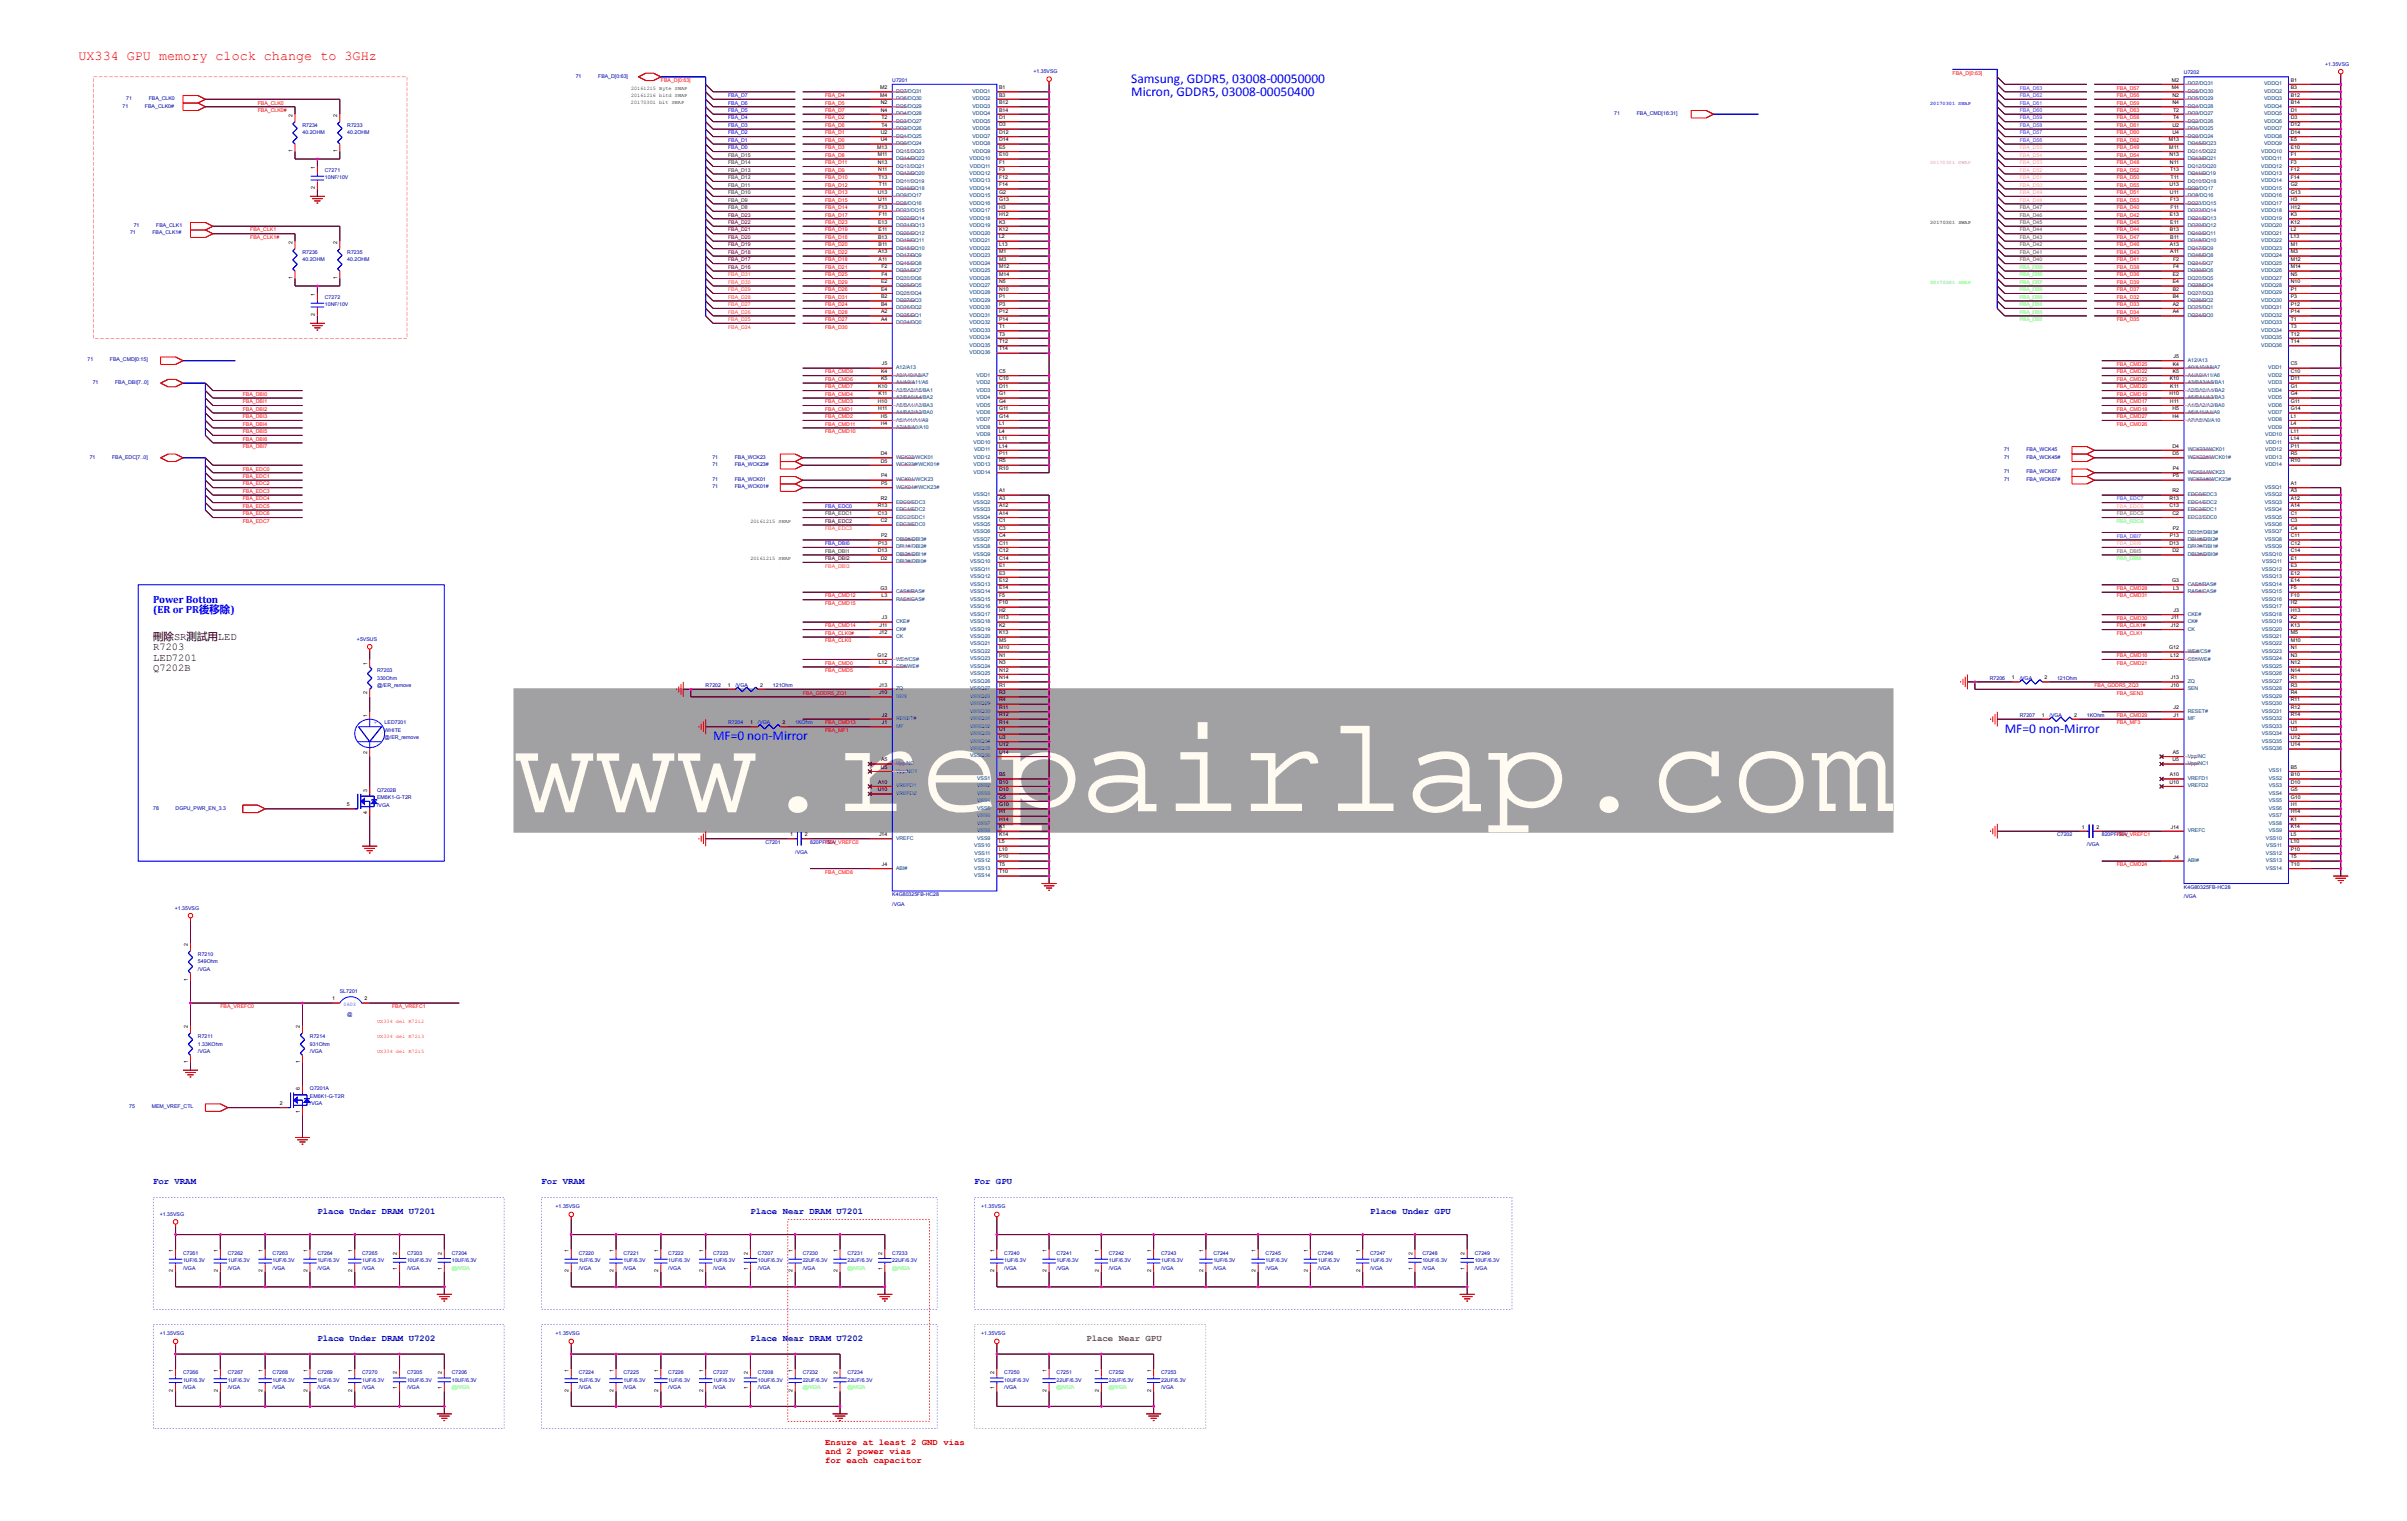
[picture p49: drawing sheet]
<svg xmlns="http://www.w3.org/2000/svg" width="220mm" height="139mm" viewBox="0 0 220 139" stroke-linecap="round" stroke-linejoin="round" font-family="sans-serif">
<defs><g id="words">
<text font-size="12.3" fill="#fffbf0" x="46.9" y="74">www.repairlap.com</text>
<text font-size="1.2" fill="#f00" x="7.2" y="5.5">UX334 GPU memory clock change to 3GHz</text>
<g font-size="1.2" fill="#00f">
<text x="103.3" y="7.6">Samsung, GDDR5, 03008-00050000</text>
<text x="103.3" y="8.8">Micron, GDDR5, 03008-00050400</text>
<text x="65.1" y="67.6">MF=0 non-Mirror</text>
<text x="183.1" y="66.9">MF=0 non-Mirror</text>
</g>
<g font-size="1">
<text x="14" y="58.4">刪除SR測試用LED</text>
<text x="14" y="59.4">R7203</text>
<text x="14" y="60.3">LED7201</text>
<text x="14" y="61.3">Q7202B</text>
</g>
<g font-size="1" fill="#00f">
<text x="14" y="55">Power Botton</text>
<text x="14" y="56">(ER or PR後移除)</text>
</g>
<g font-size=".8" fill="#0000a0">
<text x="14" y="108.1">For VRAM</text>
<text x="29" y="110.8">Place Under DRAM U7201</text>
<text x="49.4" y="108.1">For VRAM</text>
<text x="68.5" y="110.8">Place Near DRAM U7201</text>
<text x="89" y="108.1">For GPU</text>
<text x="125.1" y="110.8">Place Under GPU</text>
<text x="29" y="122.4">Place Under DRAM U7202</text>
<text x="68.5" y="122.4">Place Near DRAM U7202</text>
</g>
<text font-size=".8" fill="#808000" x="99.2" y="122.4">Place Near GPU</text>
<g font-size=".8" fill="#f00">
<text x="75.4" y="131.9">Ensure at least 2 GND vias</text>
<text x="75.4" y="132.8">and 2 power vias</text>
<text x="75.4" y="133.6">for each capacitor</text>
</g>
<g font-size=".5" fill="#0000a0">
<text x="212.3" y="6">+1.35VSG</text>
<text x="11.2" y="9.8">71</text>
<text x="11.5" y="9.1">71</text>
<text x="13.2" y="9.8">FBA_CLK0#</text>
<text x="13.6" y="9.1">FBA_CLK0</text>
<text x="27.6" y="11.6">R7234</text>
<text x="31.7" y="11.6">R7233</text>
<text x="52.6" y="7.1">71</text>
<text x="54.6" y="7.1">FBA_D[0:63]</text>
<text x="81.5" y="7.5">U7201</text>
<text x="94.4" y="6.7">+1.35VSG</text>
<text x="147.4" y="10.5">71</text>
<text x="149.5" y="10.5">FBA_CMD[16:31]</text>
<text x="199.5" y="6.8">U7202</text>
<text x="27.6" y="12.3">40.2OHM</text>
<text x="29.7" y="15.7">C7271</text>
<text x="29.7" y="16.4">10NF/10V</text>
<text x="31.7" y="12.3">40.2OHM</text>
<text x="11.9" y="21.4">71</text>
<text x="12.2" y="20.7">71</text>
<text x="13.9" y="21.4">FBA_CLK1#</text>
<text x="14.3" y="20.7">FBA_CLK1</text>
<text x="27.6" y="23.2">R7236</text>
<text x="27.6" y="23.9">40.2OHM</text>
<text x="31.7" y="23.2">R7235</text>
<text x="31.7" y="23.9">40.2OHM</text>
<text x="29.7" y="27.3">C7272</text>
<text x="29.7" y="28">10NF/10V</text>
<text x="8" y="33">71</text>
<text x="8.5" y="35">71</text>
<text x="10" y="33">FBA_CMD[0:15]</text>
<text x="10.5" y="35">FBA_DBI[7..0]</text>
<text x="8.2" y="41.9">71</text>
<text x="10.2" y="41.9">FBA_EDC[7..0]</text>
<text x="65.1" y="41.9">71</text>
<text x="67.1" y="41.9">FBA_WCK23</text>
<text x="183" y="41.2">71</text>
<text x="183" y="41.9">71</text>
<text x="185.1" y="41.2">FBA_WCK45</text>
<text x="185.1" y="41.9">FBA_WCK45#</text>
<text x="65.1" y="42.5">71</text>
<text x="65.1" y="43.9">71</text>
<text x="65.1" y="44.6">71</text>
<text x="67.1" y="42.5">FBA_WCK23#</text>
<text x="67.1" y="43.9">FBA_WCK01</text>
<text x="67.1" y="44.6">FBA_WCK01#</text>
<text x="183" y="43.2">71</text>
<text x="183" y="43.9">71</text>
<text x="185.1" y="43.2">FBA_WCK67</text>
<text x="185.1" y="43.9">FBA_WCK67#</text>
<text x="32.6" y="58.5">+5VSUS</text>
<text x="34.4" y="61.4">R7203</text>
<text x="34.4" y="62">330Ohm</text>
<text x="34.4" y="62.7">@/ER_remove</text>
<text x="64.4" y="62.7">R7202</text>
<text x="67.2" y="62.7">/VGA</text>
<text x="70.6" y="62.7">121Ohm</text>
<text x="181.7" y="62">R7206</text>
<text x="184.5" y="65.5">R7207</text>
<text x="184.5" y="62">/VGA</text>
<text x="187.2" y="65.5">/VGA</text>
<text x="187.9" y="62">121Ohm</text>
<text x="190.6" y="65.5">1KOhm</text>
<text x="35.1" y="66.1">LED7201</text>
<text x="35.1" y="66.8">WHITE</text>
<text x="35.1" y="67.5">@/ER_remove</text>
<text x="66.5" y="66.1">R7204</text>
<text x="69.2" y="66.1">/VGA</text>
<text x="72.6" y="66.1">1KOhm</text>
<text x="14" y="73.9">78</text>
<text x="16" y="73.9">DGPU_PWR_EN_3.3</text>
<text x="34.4" y="72.3">Q7202B</text>
<text x="34.4" y="73">EM6K1-G-T2R</text>
<text x="34.4" y="73.6">/VGA</text>
<text x="69.9" y="77">C7201</text>
<text x="72.6" y="77.9">/VGA</text>
<text x="74" y="77">820PF/50V</text>
<text x="187.9" y="76.4">C7202</text>
<text x="190.6" y="77.3">/VGA</text>
<text x="192" y="76.4">820PF/50V</text>
<text x="16" y="83">+1.35VSG</text>
<text x="81.5" y="81.8">K4G80325FB-HC28</text>
<text x="81.5" y="82.7">/VGA</text>
<text x="199.5" y="81.1">K4G80325FB-HC28</text>
<text x="199.5" y="82">/VGA</text>
<text x="18.1" y="87.3">R7210</text>
<text x="18.1" y="88">549Ohm</text>
<text x="18.1" y="88.6">/VGA</text>
<text x="18.1" y="94.8">R7211</text>
<text x="18.1" y="95.5">1.33KOhm</text>
<text x="28.3" y="94.8">R7214</text>
<text x="28.3" y="95.5">931Ohm</text>
<text x="31" y="90.7">SL7201</text>
<text x="31.7" y="92.7">@</text>
<text x="11.8" y="101.2">75</text>
<text x="13.9" y="101.2">MEM_VREF_CTL</text>
<text x="18.1" y="96.1">/VGA</text>
<text x="28.3" y="96.1">/VGA</text>
<text x="28.3" y="99.5">Q7201A</text>
<text x="28.3" y="100.2">EM6K1-G-T2R</text>
<text x="28.3" y="100.9">/VGA</text>
<text x="14.6" y="111">+1.35VSG</text>
<text x="50.7" y="110.3">+1.35VSG</text>
<text x="89.6" y="110.3">+1.35VSG</text>
<text x="16.7" y="114.5">C7261</text>
<text x="16.7" y="115.2">1UF/6.3V</text>
<text x="16.7" y="115.9">/VGA</text>
<text x="20.8" y="114.5">C7262</text>
<text x="20.8" y="115.2">1UF/6.3V</text>
<text x="20.8" y="115.9">/VGA</text>
<text x="24.9" y="114.5">C7263</text>
<text x="24.9" y="115.2">1UF/6.3V</text>
<text x="24.9" y="115.9">/VGA</text>
<text x="29" y="114.5">C7264</text>
<text x="29" y="115.2">1UF/6.3V</text>
<text x="29" y="115.9">/VGA</text>
<text x="33.1" y="114.5">C7265</text>
<text x="33.1" y="115.2">1UF/6.3V</text>
<text x="33.1" y="115.9">/VGA</text>
<text x="37.2" y="114.5">C7203</text>
<text x="37.2" y="115.2">10UF/6.3V</text>
<text x="37.2" y="115.9">/VGA</text>
<text x="41.3" y="114.5">C7204</text>
<text x="41.3" y="115.2">10UF/6.3V</text>
<text x="52.9" y="114.5">C7220</text>
<text x="52.9" y="115.2">1UF/6.3V</text>
<text x="52.9" y="115.9">/VGA</text>
<text x="56.9" y="114.5">C7221</text>
<text x="56.9" y="115.2">1UF/6.3V</text>
<text x="56.9" y="115.9">/VGA</text>
<text x="61" y="114.5">C7222</text>
<text x="61" y="115.2">1UF/6.3V</text>
<text x="61" y="115.9">/VGA</text>
<text x="65.1" y="114.5">C7223</text>
<text x="65.1" y="115.2">1UF/6.3V</text>
<text x="65.1" y="115.9">/VGA</text>
<text x="69.2" y="114.5">C7207</text>
<text x="69.2" y="115.2">10UF/6.3V</text>
<text x="69.2" y="115.9">/VGA</text>
<text x="73.3" y="114.5">C7230</text>
<text x="73.3" y="115.2">22UF/6.3V</text>
<text x="73.3" y="115.9">/VGA</text>
<text x="77.4" y="114.5">C7231</text>
<text x="77.4" y="115.2">22UF/6.3V</text>
<text x="81.5" y="114.5">C7233</text>
<text x="81.5" y="115.2">22UF/6.3V</text>
<text x="91.7" y="114.5">C7240</text>
<text x="91.7" y="115.2">1UF/6.3V</text>
<text x="91.7" y="115.9">/VGA</text>
<text x="96.5" y="114.5">C7241</text>
<text x="96.5" y="115.2">1UF/6.3V</text>
<text x="96.5" y="115.9">/VGA</text>
<text x="101.3" y="114.5">C7242</text>
<text x="101.3" y="115.2">1UF/6.3V</text>
<text x="101.3" y="115.9">/VGA</text>
<text x="106" y="114.5">C7243</text>
<text x="106" y="115.2">1UF/6.3V</text>
<text x="106" y="115.9">/VGA</text>
<text x="110.8" y="114.5">C7244</text>
<text x="110.8" y="115.2">1UF/6.3V</text>
<text x="110.8" y="115.9">/VGA</text>
<text x="115.6" y="114.5">C7245</text>
<text x="115.6" y="115.2">1UF/6.3V</text>
<text x="115.6" y="115.9">/VGA</text>
<text x="120.4" y="114.5">C7246</text>
<text x="120.4" y="115.2">1UF/6.3V</text>
<text x="120.4" y="115.9">/VGA</text>
<text x="125.1" y="114.5">C7247</text>
<text x="125.1" y="115.2">1UF/6.3V</text>
<text x="125.1" y="115.9">/VGA</text>
<text x="129.9" y="114.5">C7248</text>
<text x="129.9" y="115.2">10UF/6.3V</text>
<text x="129.9" y="115.9">/VGA</text>
<text x="134.7" y="114.5">C7249</text>
<text x="134.7" y="115.2">10UF/6.3V</text>
<text x="134.7" y="115.9">/VGA</text>
<text x="14.6" y="121.9">+1.35VSG</text>
<text x="16.7" y="125.5">C7266</text>
<text x="20.8" y="125.5">C7267</text>
<text x="24.9" y="125.5">C7268</text>
<text x="29" y="125.5">C7269</text>
<text x="33.1" y="125.5">C7270</text>
<text x="37.2" y="125.5">C7205</text>
<text x="41.3" y="125.5">C7206</text>
<text x="50.7" y="121.9">+1.35VSG</text>
<text x="52.9" y="125.5">C7224</text>
<text x="56.9" y="125.5">C7225</text>
<text x="61" y="125.5">C7226</text>
<text x="65.1" y="125.5">C7227</text>
<text x="69.2" y="125.5">C7208</text>
<text x="73.3" y="125.5">C7232</text>
<text x="77.4" y="125.5">C7234</text>
<text x="89.6" y="121.9">+1.35VSG</text>
<text x="91.7" y="125.5">C7250</text>
<text x="96.5" y="125.5">C7251</text>
<text x="101.3" y="125.5">C7252</text>
<text x="106" y="125.5">C7253</text>
<text x="16.7" y="126.1">1UF/6.3V</text>
<text x="16.7" y="126.8">/VGA</text>
<text x="20.8" y="126.1">1UF/6.3V</text>
<text x="20.8" y="126.8">/VGA</text>
<text x="24.9" y="126.1">1UF/6.3V</text>
<text x="24.9" y="126.8">/VGA</text>
<text x="29" y="126.1">1UF/6.3V</text>
<text x="29" y="126.8">/VGA</text>
<text x="33.1" y="126.1">1UF/6.3V</text>
<text x="33.1" y="126.8">/VGA</text>
<text x="37.2" y="126.1">10UF/6.3V</text>
<text x="37.2" y="126.8">/VGA</text>
<text x="41.3" y="126.1">10UF/6.3V</text>
<text x="52.9" y="126.1">1UF/6.3V</text>
<text x="52.9" y="126.8">/VGA</text>
<text x="56.9" y="126.1">1UF/6.3V</text>
<text x="56.9" y="126.8">/VGA</text>
<text x="61" y="126.1">1UF/6.3V</text>
<text x="61" y="126.8">/VGA</text>
<text x="65.1" y="126.1">1UF/6.3V</text>
<text x="65.1" y="126.8">/VGA</text>
<text x="69.2" y="126.1">10UF/6.3V</text>
<text x="69.2" y="126.8">/VGA</text>
<text x="73.3" y="126.1">22UF/6.3V</text>
<text x="77.4" y="126.1">22UF/6.3V</text>
<text x="91.7" y="126.1">10UF/6.3V</text>
<text x="91.7" y="126.8">/VGA</text>
<text x="96.5" y="126.1">22UF/6.3V</text>
<text x="101.3" y="126.1">22UF/6.3V</text>
<text x="106" y="126.1">22UF/6.3V</text>
<text x="106" y="126.8">/VGA</text>
</g>
<g font-size=".5" fill="#f00">
<text x="23.5" y="9.5">FBA_CLK0</text>
<text x="23.5" y="10.2">FBA_CLK0#</text>
<text x="60.4" y="7.5">FBA_D[0:63]</text>
<text x="75.4" y="10.2">FBA_D7</text>
<text x="75.4" y="8.9">FBA_D4</text>
<text x="75.4" y="10.9">FBA_D2</text>
<text x="75.4" y="9.5">FBA_D5</text>
<text x="75.4" y="11.6">FBA_D6</text>
<text x="178.3" y="6.8">FBA_D[0:63]</text>
<text x="193.3" y="8.9">FBA_D56</text>
<text x="193.3" y="10.9">FBA_D58</text>
<text x="193.3" y="9.5">FBA_D59</text>
<text x="193.3" y="8.2">FBA_D57</text>
<text x="193.3" y="10.2">FBA_D63</text>
<text x="193.3" y="11.6">FBA_D61</text>
<text x="75.4" y="13">FBA_D0</text>
<text x="75.4" y="13.6">FBA_D3</text>
<text x="75.4" y="12.3">FBA_D1</text>
<text x="75.4" y="17.7">FBA_D13</text>
<text x="75.4" y="14.3">FBA_D8</text>
<text x="75.4" y="15.7">FBA_D9</text>
<text x="75.4" y="16.4">FBA_D10</text>
<text x="75.4" y="15">FBA_D11</text>
<text x="75.4" y="17">FBA_D12</text>
<text x="193.3" y="14.3">FBA_D54</text>
<text x="193.3" y="15.7">FBA_D52</text>
<text x="193.3" y="16.4">FBA_D50</text>
<text x="193.3" y="17.7">FBA_D51</text>
<text x="193.3" y="17">FBA_D55</text>
<text x="193.3" y="13.6">FBA_D49</text>
<text x="193.3" y="15">FBA_D48</text>
<text x="193.3" y="12.3">FBA_D60</text>
<text x="193.3" y="13">FBA_D62</text>
<text x="22.9" y="21.1">FBA_CLK1</text>
<text x="22.9" y="21.8">FBA_CLK1#</text>
<text x="75.4" y="21.1">FBA_D19</text>
<text x="75.4" y="19.1">FBA_D14</text>
<text x="75.4" y="18.4">FBA_D15</text>
<text x="75.4" y="23.9">FBA_D18</text>
<text x="75.4" y="19.8">FBA_D17</text>
<text x="75.4" y="21.8">FBA_D16</text>
<text x="75.4" y="22.5">FBA_D20</text>
<text x="75.4" y="23.2">FBA_D22</text>
<text x="75.4" y="20.5">FBA_D23</text>
<text x="193.3" y="23.9">FBA_D41</text>
<text x="193.3" y="19.8">FBA_D42</text>
<text x="193.3" y="23.2">FBA_D43</text>
<text x="193.3" y="21.1">FBA_D44</text>
<text x="193.3" y="20.5">FBA_D45</text>
<text x="193.3" y="22.5">FBA_D46</text>
<text x="193.3" y="21.8">FBA_D47</text>
<text x="193.3" y="19.1">FBA_D40</text>
<text x="193.3" y="18.4">FBA_D53</text>
<text x="75.4" y="24.5">FBA_D21</text>
<text x="75.4" y="26.6">FBA_D26</text>
<text x="75.4" y="28.6">FBA_D28</text>
<text x="75.4" y="25.9">FBA_D29</text>
<text x="75.4" y="30">FBA_D30</text>
<text x="75.4" y="27.3">FBA_D31</text>
<text x="75.4" y="29.3">FBA_D27</text>
<text x="75.4" y="28">FBA_D24</text>
<text x="75.4" y="25.2">FBA_D25</text>
<text x="193.3" y="27.3">FBA_D32</text>
<text x="193.3" y="28">FBA_D33</text>
<text x="193.3" y="28.6">FBA_D34</text>
<text x="193.3" y="29.3">FBA_D35</text>
<text x="193.3" y="25.2">FBA_D36</text>
<text x="193.3" y="26.6">FBA_D37</text>
<text x="193.3" y="25.9">FBA_D39</text>
<text x="193.3" y="24.5">FBA_D38</text>
<text x="75.4" y="34.1">FBA_CMD9</text>
<text x="75.4" y="34.8">FBA_CMD6</text>
<text x="75.4" y="35.5">FBA_CMD7</text>
<text x="193.3" y="33.4">FBA_CMD25</text>
<text x="193.3" y="34.1">FBA_CMD22</text>
<text x="193.3" y="34.8">FBA_CMD23</text>
<text x="193.3" y="35.5">FBA_CMD20</text>
<text x="22.2" y="40.2">FBA_DBI6</text>
<text x="22.2" y="39.5">FBA_DBI5</text>
<text x="22.2" y="38.9">FBA_DBI4</text>
<text x="22.2" y="38.2">FBA_DBI3</text>
<text x="22.2" y="37.5">FBA_DBI2</text>
<text x="22.2" y="36.8">FBA_DBI1</text>
<text x="22.2" y="36.1">FBA_DBI0</text>
<text x="22.2" y="40.9">FBA_DBI7</text>
<text x="75.4" y="39.5">FBA_CMD10</text>
<text x="75.4" y="38.9">FBA_CMD11</text>
<text x="75.4" y="37.5">FBA_CMD1</text>
<text x="75.4" y="38.2">FBA_CMD2</text>
<text x="75.4" y="36.8">FBA_CMD3</text>
<text x="75.4" y="36.1">FBA_CMD4</text>
<text x="193.3" y="38.2">FBA_CMD27</text>
<text x="193.3" y="37.5">FBA_CMD18</text>
<text x="193.3" y="38.9">FBA_CMD26</text>
<text x="193.3" y="36.8">FBA_CMD17</text>
<text x="193.3" y="36.1">FBA_CMD19</text>
<text x="22.2" y="47">FBA_EDC6</text>
<text x="22.2" y="46.4">FBA_EDC5</text>
<text x="22.2" y="45.7">FBA_EDC4</text>
<text x="22.2" y="45">FBA_EDC3</text>
<text x="22.2" y="44.3">FBA_EDC2</text>
<text x="22.2" y="43.6">FBA_EDC1</text>
<text x="22.2" y="43">FBA_EDC0</text>
<text x="22.2" y="47.7">FBA_EDC7</text>
<text x="193.3" y="53.9">FBA_CMD28</text>
<text x="75.4" y="54.5">FBA_CMD12</text>
<text x="75.4" y="55.2">FBA_CMD15</text>
<text x="75.4" y="57.3">FBA_CMD14</text>
<text x="75.4" y="58">FBA_CLK0#</text>
<text x="75.4" y="58.6">FBA_CLK0</text>
<text x="193.3" y="57.3">FBA_CLK1#</text>
<text x="193.3" y="58">FBA_CLK1</text>
<text x="193.3" y="54.5">FBA_CMD31</text>
<text x="193.3" y="56.6">FBA_CMD30</text>
<text x="193.3" y="60">FBA_CMD16</text>
<text x="73.3" y="63.4">FBA_GDDR5_ZQ1</text>
<text x="75.4" y="60.7">FBA_CMD0</text>
<text x="75.4" y="61.4">FBA_CMD5</text>
<text x="191.3" y="62.7">FBA_GDDR5_ZQ3</text>
<text x="193.3" y="63.4">FBA_SEN3</text>
<text x="193.3" y="65.5">FBA_CMD29</text>
<text x="193.3" y="60.7">FBA_CMD21</text>
<text x="75.4" y="66.1">FBA_CMD13</text>
<text x="75.4" y="66.8">FBA_MF1</text>
<text x="193.3" y="66.1">FBA_MF3</text>
<text x="75.4" y="77">FBA_VREFC0</text>
<text x="193.3" y="76.4">FBA_VREFC1</text>
<text x="75.4" y="79.8">FBA_CMD8</text>
<text x="193.3" y="79.1">FBA_CMD24</text>
<text x="20.1" y="92">FBA_VREFC0</text>
<text x="34.4" y="93.4">UX334 del R7212</text>
<text x="34.4" y="94.8">UX334 del R7213</text>
<text x="35.8" y="92">FBA_VREFC1</text>
<text x="34.4" y="96.1">UX334 del R7215</text>
</g>
<g font-size=".5">
<text x="26.7" y="10.7" transform="rotate(-90 26.7 10.7)">2</text>
<text x="30.8" y="10.7" transform="rotate(-90 30.8 10.7)">2</text>
<text x="57.6" y="9.5">20170301 bit SWAP</text>
<text x="57.6" y="8.9">20161216 bitd SWAP</text>
<text x="57.6" y="8.2">20161215 Byte SWAP</text>
<text x="80.4" y="8.1">M2</text>
<text x="80.4" y="8.8">M4</text>
<text x="80.4" y="9.5">N2</text>
<text x="80.4" y="10.2">N4</text>
<text x="80.5" y="10.9">T2</text>
<text x="80.5" y="11.6">T4</text>
<text x="91.2" y="8.1">B1</text>
<text x="91.2" y="8.8">B3</text>
<text x="91.2" y="9.5">B12</text>
<text x="91.2" y="10.2">B14</text>
<text x="91.2" y="10.9">D1</text>
<text x="91.2" y="11.5">D3</text>
<text x="198.3" y="7.5">M2</text>
<text x="198.3" y="8.1">M4</text>
<text x="198.4" y="8.8">N2</text>
<text x="198.4" y="9.5">N4</text>
<text x="198.4" y="11.6">U2</text>
<text x="198.5" y="10.2">T2</text>
<text x="198.5" y="10.9">T4</text>
<text x="209.2" y="7.5">B1</text>
<text x="209.2" y="8.1">B3</text>
<text x="209.2" y="8.8">B12</text>
<text x="209.2" y="9.5">B14</text>
<text x="209.2" y="10.2">D1</text>
<text x="209.2" y="10.9">D3</text>
<text x="209.2" y="11.5">D12</text>
<text x="26.7" y="13.9" transform="rotate(-90 26.7 13.9)">1</text>
<text x="28.8" y="17.3" transform="rotate(-90 28.8 17.3)">2</text>
<text x="28.8" y="15.4" transform="rotate(-90 28.8 15.4)">1</text>
<text x="30.8" y="13.9" transform="rotate(-90 30.8 13.9)">1</text>
<text x="80.1" y="13.6">M13</text>
<text x="80.2" y="14.3">M11</text>
<text x="80.2" y="15">N13</text>
<text x="80.2" y="17.7">U13</text>
<text x="80.2" y="15.6">N11</text>
<text x="80.2" y="16.3">T13</text>
<text x="80.3" y="17">T11</text>
<text x="80.4" y="12.2">U2</text>
<text x="80.4" y="12.9">U4</text>
<text x="91.2" y="15.6">F3</text>
<text x="91.2" y="15">F1</text>
<text x="91.2" y="12.2">D12</text>
<text x="91.2" y="12.9">D14</text>
<text x="91.2" y="13.6">E5</text>
<text x="91.2" y="14.3">E10</text>
<text x="91.2" y="16.3">F12</text>
<text x="91.2" y="17">F14</text>
<text x="91.2" y="17.7">G2</text>
<text x="198.1" y="12.9">M13</text>
<text x="198.1" y="13.6">M11</text>
<text x="198.1" y="14.3">N13</text>
<text x="198.1" y="17">U13</text>
<text x="198.2" y="15">N11</text>
<text x="198.2" y="17.7">U11</text>
<text x="198.2" y="15.6">T13</text>
<text x="198.2" y="16.3">T11</text>
<text x="198.4" y="12.2">U4</text>
<text x="209.2" y="12.2">D14</text>
<text x="209.2" y="12.9">E5</text>
<text x="209.2" y="13.6">E10</text>
<text x="209.2" y="15.6">F12</text>
<text x="209.2" y="16.3">F14</text>
<text x="209.2" y="17">G2</text>
<text x="209.2" y="17.7">G13</text>
<text x="209.2" y="15">F3</text>
<text x="209.2" y="14.3">F1</text>
<text x="26.7" y="22.3" transform="rotate(-90 26.7 22.3)">2</text>
<text x="30.8" y="22.3" transform="rotate(-90 30.8 22.3)">2</text>
<text x="80.2" y="20.4">E13</text>
<text x="80.2" y="21.8">B13</text>
<text x="80.2" y="23.1">A13</text>
<text x="80.2" y="18.4">U11</text>
<text x="80.2" y="19.1">F13</text>
<text x="80.2" y="21.1">E11</text>
<text x="80.2" y="22.5">B11</text>
<text x="80.2" y="23.8">A11</text>
<text x="80.3" y="19.7">F11</text>
<text x="91.2" y="18.4">G13</text>
<text x="91.2" y="19">H3</text>
<text x="91.2" y="19.7">H12</text>
<text x="91.2" y="20.4">K3</text>
<text x="91.2" y="21.1">K12</text>
<text x="91.2" y="21.8">L2</text>
<text x="91.2" y="22.5">L13</text>
<text x="91.2" y="23.1">M1</text>
<text x="91.2" y="23.8">M3</text>
<text x="198.2" y="19.7">E13</text>
<text x="198.2" y="21.1">B13</text>
<text x="198.2" y="22.5">A13</text>
<text x="198.2" y="18.4">F13</text>
<text x="198.2" y="20.4">E11</text>
<text x="198.2" y="21.8">B11</text>
<text x="198.2" y="23.1">A11</text>
<text x="198.2" y="19.1">F11</text>
<text x="198.5" y="23.8">F2</text>
<text x="209.2" y="18.4">H3</text>
<text x="209.2" y="19">H12</text>
<text x="209.2" y="19.7">K3</text>
<text x="209.2" y="20.4">K12</text>
<text x="209.2" y="21.1">L2</text>
<text x="209.2" y="21.8">L13</text>
<text x="209.2" y="22.4">M1</text>
<text x="209.2" y="23.1">M3</text>
<text x="209.2" y="23.8">M12</text>
<text x="26.7" y="25.5" transform="rotate(-90 26.7 25.5)">1</text>
<text x="28.8" y="28.9" transform="rotate(-90 28.8 28.9)">2</text>
<text x="28.8" y="27" transform="rotate(-90 28.8 27)">1</text>
<text x="30.8" y="25.5" transform="rotate(-90 30.8 25.5)">1</text>
<text x="80.5" y="25.9">E2</text>
<text x="80.5" y="26.5">E4</text>
<text x="80.5" y="27.2">B2</text>
<text x="80.5" y="27.9">B4</text>
<text x="80.5" y="28.6">A2</text>
<text x="80.5" y="29.3">A4</text>
<text x="80.5" y="24.5">F2</text>
<text x="80.5" y="25.2">F4</text>
<text x="91.2" y="24.5">M12</text>
<text x="91.2" y="25.2">M14</text>
<text x="91.2" y="25.9">N5</text>
<text x="91.2" y="26.5">N10</text>
<text x="91.2" y="27.2">P1</text>
<text x="91.2" y="27.9">P3</text>
<text x="91.2" y="28.6">P12</text>
<text x="91.2" y="29.3">P14</text>
<text x="91.2" y="29.9">T1</text>
<text x="198.4" y="25.2">E2</text>
<text x="198.4" y="25.9">E4</text>
<text x="198.4" y="26.5">B2</text>
<text x="198.4" y="27.2">B4</text>
<text x="198.4" y="27.9">A2</text>
<text x="198.4" y="28.6">A4</text>
<text x="198.5" y="24.5">F4</text>
<text x="209.2" y="24.5">M14</text>
<text x="209.2" y="25.2">N5</text>
<text x="209.2" y="25.9">N10</text>
<text x="209.2" y="26.5">P1</text>
<text x="209.2" y="27.2">P3</text>
<text x="209.2" y="27.9">P12</text>
<text x="209.2" y="28.6">P14</text>
<text x="209.2" y="29.3">T1</text>
<text x="209.2" y="29.9">T3</text>
<text x="80.2" y="35.4">K10</text>
<text x="80.5" y="34">K4</text>
<text x="80.5" y="34.7">K5</text>
<text x="80.5" y="33.4">J5</text>
<text x="91.2" y="34">C5</text>
<text x="91.2" y="34.7">C10</text>
<text x="91.2" y="35.4">D11</text>
<text x="91.2" y="30.6">T3</text>
<text x="91.2" y="31.3">T12</text>
<text x="91.2" y="32">T14</text>
<text x="198.2" y="34.7">K10</text>
<text x="198.2" y="35.4">K11</text>
<text x="198.4" y="33.4">K4</text>
<text x="198.4" y="34">K5</text>
<text x="198.5" y="32.7">J5</text>
<text x="209.2" y="33.4">C5</text>
<text x="209.2" y="34">C10</text>
<text x="209.2" y="34.7">D11</text>
<text x="209.2" y="35.4">G1</text>
<text x="209.2" y="30.6">T12</text>
<text x="209.2" y="31.3">T14</text>
<text x="80.2" y="36.8">H10</text>
<text x="80.2" y="37.5">H11</text>
<text x="80.2" y="36.1">K11</text>
<text x="80.4" y="38.8">H4</text>
<text x="80.4" y="38.1">H5</text>
<text x="80.4" y="41.5">D4</text>
<text x="91.2" y="36.1">G1</text>
<text x="91.2" y="36.8">G4</text>
<text x="91.2" y="37.5">G11</text>
<text x="91.2" y="38.1">G14</text>
<text x="91.2" y="38.8">L1</text>
<text x="91.2" y="39.5">L4</text>
<text x="91.2" y="40.2">L11</text>
<text x="91.2" y="40.9">L14</text>
<text x="91.2" y="41.5">P11</text>
<text x="198.1" y="36.1">H10</text>
<text x="198.2" y="36.8">H11</text>
<text x="198.4" y="40.9">D4</text>
<text x="198.4" y="41.5">D5</text>
<text x="198.4" y="38.1">H4</text>
<text x="198.4" y="37.5">H5</text>
<text x="209.2" y="36.1">G4</text>
<text x="209.2" y="36.8">G11</text>
<text x="209.2" y="37.5">G14</text>
<text x="209.2" y="38.1">L1</text>
<text x="209.2" y="38.8">L4</text>
<text x="209.2" y="39.5">L11</text>
<text x="209.2" y="40.2">L14</text>
<text x="209.2" y="40.9">P11</text>
<text x="209.2" y="41.5">R5</text>
<text x="68.5" y="47.7">20161215 SWAP</text>
<text x="80.2" y="47">C13</text>
<text x="80.2" y="46.3">R13</text>
<text x="80.4" y="47.7">C2</text>
<text x="80.4" y="45.6">R2</text>
<text x="80.4" y="42.2">D5</text>
<text x="80.5" y="43.6">P4</text>
<text x="80.5" y="44.3">P5</text>
<text x="91.2" y="42.2">R5</text>
<text x="91.2" y="42.9">R10</text>
<text x="91.2" y="44.9">A1</text>
<text x="91.2" y="45.6">A3</text>
<text x="91.2" y="46.3">A12</text>
<text x="91.2" y="47">A14</text>
<text x="91.2" y="47.7">C1</text>
<text x="198.1" y="46.3">C13</text>
<text x="198.1" y="45.6">R13</text>
<text x="198.4" y="47">C2</text>
<text x="198.4" y="45">R2</text>
<text x="198.4" y="42.9">P4</text>
<text x="198.4" y="43.6">P5</text>
<text x="209.2" y="44.3">A1</text>
<text x="209.2" y="44.9">A3</text>
<text x="209.2" y="45.6">A12</text>
<text x="209.2" y="46.3">A14</text>
<text x="209.2" y="47">C1</text>
<text x="209.2" y="47.7">C3</text>
<text x="209.2" y="42.2">R10</text>
<text x="68.5" y="51.1">20161215 SWAP</text>
<text x="80.2" y="50.4">D13</text>
<text x="80.2" y="49.7">P13</text>
<text x="80.4" y="53.8">G3</text>
<text x="80.4" y="51.1">D2</text>
<text x="80.5" y="49">P2</text>
<text x="91.2" y="48.4">C3</text>
<text x="91.2" y="49">C4</text>
<text x="91.2" y="49.7">C11</text>
<text x="91.2" y="50.4">C12</text>
<text x="91.2" y="51.1">C14</text>
<text x="91.2" y="51.8">E1</text>
<text x="91.2" y="52.4">E3</text>
<text x="91.2" y="53.1">E12</text>
<text x="91.2" y="53.8">E14</text>
<text x="198.1" y="49.7">D13</text>
<text x="198.2" y="49">P13</text>
<text x="198.4" y="53.1">G3</text>
<text x="198.4" y="50.4">D2</text>
<text x="198.4" y="48.4">P2</text>
<text x="198.5" y="53.8">L3</text>
<text x="209.2" y="48.4">C4</text>
<text x="209.2" y="49">C11</text>
<text x="209.2" y="49.7">C12</text>
<text x="209.2" y="50.4">C14</text>
<text x="209.2" y="51.1">E1</text>
<text x="209.2" y="51.8">E3</text>
<text x="209.2" y="52.4">E12</text>
<text x="209.2" y="53.1">E14</text>
<text x="209.2" y="53.8">F5</text>
<text x="80.1" y="60">G12</text>
<text x="80.3" y="57.9">J12</text>
<text x="80.3" y="57.2">J11</text>
<text x="80.5" y="54.5">L3</text>
<text x="80.5" y="56.6">J3</text>
<text x="91.2" y="54.5">F5</text>
<text x="91.2" y="55.2">F10</text>
<text x="91.2" y="55.9">H2</text>
<text x="91.2" y="56.5">H13</text>
<text x="91.2" y="57.2">K2</text>
<text x="91.2" y="57.9">K13</text>
<text x="91.2" y="58.6">M5</text>
<text x="91.2" y="59.3">M10</text>
<text x="91.2" y="59.9">N1</text>
<text x="198.1" y="59.3">G12</text>
<text x="198.2" y="60">L12</text>
<text x="198.2" y="57.2">J12</text>
<text x="198.3" y="56.6">J11</text>
<text x="198.5" y="55.9">J3</text>
<text x="209.2" y="54.5">F10</text>
<text x="209.2" y="55.2">H2</text>
<text x="209.2" y="55.9">H13</text>
<text x="209.2" y="56.5">K2</text>
<text x="209.2" y="57.2">K13</text>
<text x="209.2" y="57.9">M5</text>
<text x="209.2" y="58.6">M10</text>
<text x="209.2" y="59.9">N3</text>
<text x="209.2" y="59.3">N1</text>
<text x="33.5" y="65.5" transform="rotate(-90 33.5 65.5)">1</text>
<text x="33.5" y="63.4" transform="rotate(-90 33.5 63.4)">2</text>
<text x="33.5" y="60.7" transform="rotate(-90 33.5 60.7)">1</text>
<text x="66.5" y="62.7">1</text>
<text x="69.4" y="62.7">2</text>
<text x="80.3" y="60.6">L12</text>
<text x="80.3" y="62.7">J13</text>
<text x="80.3" y="63.4">J10</text>
<text x="80.5" y="65.4">J2</text>
<text x="91.2" y="60.6">N3</text>
<text x="91.2" y="61.3">N12</text>
<text x="91.2" y="62">N14</text>
<text x="91.2" y="62.7">R1</text>
<text x="91.2" y="63.4">R3</text>
<text x="91.2" y="64">R4</text>
<text x="91.2" y="64.7">R11</text>
<text x="91.2" y="65.4">R12</text>
<text x="183.7" y="62">1</text>
<text x="186.5" y="65.4">1</text>
<text x="186.7" y="62">2</text>
<text x="189.4" y="65.4">2</text>
<text x="198.2" y="62.7">J10</text>
<text x="198.2" y="62">J13</text>
<text x="198.5" y="65.4">J1</text>
<text x="198.5" y="64.7">J2</text>
<text x="209.2" y="60.6">N12</text>
<text x="209.2" y="61.3">N14</text>
<text x="209.2" y="62">R1</text>
<text x="209.2" y="62.7">R3</text>
<text x="209.2" y="63.4">R4</text>
<text x="209.2" y="64">R11</text>
<text x="209.2" y="64.7">R12</text>
<text x="209.2" y="65.4">R14</text>
<text x="33.5" y="68.9" transform="rotate(-90 33.5 68.9)">2</text>
<text x="68.5" y="66.1">1</text>
<text x="71.5" y="66.1">2</text>
<text x="80.2" y="71.5">A10</text>
<text x="80.4" y="70.2">U5</text>
<text x="80.5" y="69.5">A5</text>
<text x="80.5" y="66.1">J1</text>
<text x="91.2" y="66.1">R14</text>
<text x="91.2" y="66.8">U1</text>
<text x="91.2" y="67.4">U3</text>
<text x="91.2" y="68.1">U12</text>
<text x="91.2" y="68.8">U14</text>
<text x="91.2" y="71.5">B10</text>
<text x="91.2" y="70.9">B5</text>
<text x="198.1" y="71.5">U10</text>
<text x="198.2" y="70.9">A10</text>
<text x="198.4" y="69.5">U5</text>
<text x="198.4" y="68.8">A5</text>
<text x="209.2" y="71.5">D10</text>
<text x="209.2" y="70.9">B10</text>
<text x="209.2" y="70.2">B5</text>
<text x="209.2" y="66.1">U1</text>
<text x="209.2" y="66.8">U3</text>
<text x="209.2" y="67.4">U12</text>
<text x="209.2" y="68.1">U14</text>
<text x="31.7" y="73.6">5</text>
<text x="33.5" y="74.3" transform="rotate(-90 33.5 74.3)">4</text>
<text x="33.5" y="72.3" transform="rotate(-90 33.5 72.3)">3</text>
<text x="72.2" y="76.3">1</text>
<text x="73.5" y="76.3">2</text>
<text x="80.2" y="72.2">U10</text>
<text x="80.3" y="76.3">J14</text>
<text x="91.2" y="77.7">L10</text>
<text x="91.2" y="77">L5</text>
<text x="91.2" y="76.3">K14</text>
<text x="91.2" y="75.6">K1</text>
<text x="91.2" y="74.9">H14</text>
<text x="91.2" y="74.3">H1</text>
<text x="91.2" y="73.6">G10</text>
<text x="91.2" y="72.9">G5</text>
<text x="91.2" y="72.2">D10</text>
<text x="190.1" y="75.6">1</text>
<text x="191.5" y="75.6">2</text>
<text x="198.2" y="75.6">J14</text>
<text x="209.2" y="77.7">P10</text>
<text x="209.2" y="77">L10</text>
<text x="209.2" y="76.3">L5</text>
<text x="209.2" y="75.6">K14</text>
<text x="209.2" y="74.9">K1</text>
<text x="209.2" y="74.3">H14</text>
<text x="209.2" y="73.6">H1</text>
<text x="209.2" y="72.9">G10</text>
<text x="209.2" y="72.2">G5</text>
<text x="80.5" y="79.1">J4</text>
<text x="91.2" y="79.7">T10</text>
<text x="91.2" y="79">T5</text>
<text x="91.2" y="78.4">P10</text>
<text x="198.5" y="78.4">J4</text>
<text x="209.2" y="79">T10</text>
<text x="209.2" y="78.4">T5</text>
<text x="17.2" y="89.6" transform="rotate(-90 17.2 89.6)">1</text>
<text x="17.2" y="86.4" transform="rotate(-90 17.2 86.4)">2</text>
<text x="17.2" y="93.9" transform="rotate(-90 17.2 93.9)">2</text>
<text x="27.4" y="93.9" transform="rotate(-90 27.4 93.9)">2</text>
<text x="30.3" y="91.3">1</text>
<text x="33.3" y="91.3">2</text>
<text x="17.2" y="97.1" transform="rotate(-90 17.2 97.1)">1</text>
<text x="25.6" y="100.9">2</text>
<text x="27.4" y="101.6" transform="rotate(-90 27.4 101.6)">1</text>
<text x="27.4" y="99.5" transform="rotate(-90 27.4 99.5)">6</text>
<text x="27.4" y="97.1" transform="rotate(-90 27.4 97.1)">1</text>
<text x="15.8" y="116.1" transform="rotate(-90 15.8 116.1)">2</text>
<text x="15.8" y="114.3" transform="rotate(-90 15.8 114.3)">1</text>
<text x="19.9" y="116.1" transform="rotate(-90 19.9 116.1)">2</text>
<text x="19.9" y="114.3" transform="rotate(-90 19.9 114.3)">1</text>
<text x="24" y="116.1" transform="rotate(-90 24 116.1)">2</text>
<text x="24" y="114.3" transform="rotate(-90 24 114.3)">1</text>
<text x="28.1" y="116.1" transform="rotate(-90 28.1 116.1)">2</text>
<text x="28.1" y="114.3" transform="rotate(-90 28.1 114.3)">1</text>
<text x="32.2" y="116.1" transform="rotate(-90 32.2 116.1)">2</text>
<text x="32.2" y="114.3" transform="rotate(-90 32.2 114.3)">1</text>
<text x="36.3" y="115.9" transform="rotate(-90 36.3 115.9)">1</text>
<text x="36.3" y="114.5" transform="rotate(-90 36.3 114.5)">2</text>
<text x="40.3" y="115.9" transform="rotate(-90 40.3 115.9)">1</text>
<text x="40.3" y="114.5" transform="rotate(-90 40.3 114.5)">2</text>
<text x="51.9" y="116.1" transform="rotate(-90 51.9 116.1)">2</text>
<text x="51.9" y="114.3" transform="rotate(-90 51.9 114.3)">1</text>
<text x="56" y="116.1" transform="rotate(-90 56 116.1)">2</text>
<text x="56" y="114.3" transform="rotate(-90 56 114.3)">1</text>
<text x="60.1" y="116.1" transform="rotate(-90 60.1 116.1)">2</text>
<text x="60.1" y="114.3" transform="rotate(-90 60.1 114.3)">1</text>
<text x="64.2" y="116.1" transform="rotate(-90 64.2 116.1)">2</text>
<text x="64.2" y="114.3" transform="rotate(-90 64.2 114.3)">1</text>
<text x="68.3" y="115.9" transform="rotate(-90 68.3 115.9)">1</text>
<text x="68.3" y="114.5" transform="rotate(-90 68.3 114.5)">2</text>
<text x="72.4" y="116.1" transform="rotate(-90 72.4 116.1)">2</text>
<text x="72.4" y="114.3" transform="rotate(-90 72.4 114.3)">1</text>
<text x="76.5" y="116.1" transform="rotate(-90 76.5 116.1)">2</text>
<text x="76.5" y="114.3" transform="rotate(-90 76.5 114.3)">1</text>
<text x="80.6" y="115.9" transform="rotate(-90 80.6 115.9)">1</text>
<text x="80.6" y="114.5" transform="rotate(-90 80.6 114.5)">2</text>
<text x="90.8" y="116.1" transform="rotate(-90 90.8 116.1)">2</text>
<text x="90.8" y="114.3" transform="rotate(-90 90.8 114.3)">1</text>
<text x="95.6" y="116.1" transform="rotate(-90 95.6 116.1)">2</text>
<text x="95.6" y="114.3" transform="rotate(-90 95.6 114.3)">1</text>
<text x="100.3" y="116.1" transform="rotate(-90 100.3 116.1)">2</text>
<text x="100.3" y="114.3" transform="rotate(-90 100.3 114.3)">1</text>
<text x="105.1" y="116.1" transform="rotate(-90 105.1 116.1)">2</text>
<text x="105.1" y="114.3" transform="rotate(-90 105.1 114.3)">1</text>
<text x="109.9" y="116.1" transform="rotate(-90 109.9 116.1)">2</text>
<text x="109.9" y="114.3" transform="rotate(-90 109.9 114.3)">1</text>
<text x="114.7" y="116.1" transform="rotate(-90 114.7 116.1)">2</text>
<text x="114.7" y="114.3" transform="rotate(-90 114.7 114.3)">1</text>
<text x="119.4" y="116.1" transform="rotate(-90 119.4 116.1)">2</text>
<text x="119.4" y="114.3" transform="rotate(-90 119.4 114.3)">1</text>
<text x="124.2" y="116.1" transform="rotate(-90 124.2 116.1)">2</text>
<text x="124.2" y="114.3" transform="rotate(-90 124.2 114.3)">1</text>
<text x="129" y="115.9" transform="rotate(-90 129 115.9)">1</text>
<text x="129" y="114.5" transform="rotate(-90 129 114.5)">2</text>
<text x="133.8" y="115.9" transform="rotate(-90 133.8 115.9)">1</text>
<text x="133.8" y="114.5" transform="rotate(-90 133.8 114.5)">2</text>
<text x="15.8" y="125.2" transform="rotate(-90 15.8 125.2)">1</text>
<text x="19.9" y="125.2" transform="rotate(-90 19.9 125.2)">1</text>
<text x="24" y="125.2" transform="rotate(-90 24 125.2)">1</text>
<text x="28.1" y="125.2" transform="rotate(-90 28.1 125.2)">1</text>
<text x="32.2" y="125.2" transform="rotate(-90 32.2 125.2)">1</text>
<text x="36.3" y="125.5" transform="rotate(-90 36.3 125.5)">2</text>
<text x="40.3" y="125.5" transform="rotate(-90 40.3 125.5)">2</text>
<text x="51.9" y="125.2" transform="rotate(-90 51.9 125.2)">1</text>
<text x="56" y="125.2" transform="rotate(-90 56 125.2)">1</text>
<text x="60.1" y="125.2" transform="rotate(-90 60.1 125.2)">1</text>
<text x="64.2" y="125.2" transform="rotate(-90 64.2 125.2)">1</text>
<text x="68.3" y="125.5" transform="rotate(-90 68.3 125.5)">2</text>
<text x="72.4" y="125.2" transform="rotate(-90 72.4 125.2)">1</text>
<text x="76.5" y="125.5" transform="rotate(-90 76.5 125.5)">2</text>
<text x="90.8" y="125.5" transform="rotate(-90 90.8 125.5)">2</text>
<text x="95.6" y="125.2" transform="rotate(-90 95.6 125.2)">1</text>
<text x="100.3" y="125.2" transform="rotate(-90 100.3 125.2)">1</text>
<text x="105.1" y="125.2" transform="rotate(-90 105.1 125.2)">1</text>
<text x="15.8" y="127.1" transform="rotate(-90 15.8 127.1)">2</text>
<text x="19.9" y="127.1" transform="rotate(-90 19.9 127.1)">2</text>
<text x="24" y="127.1" transform="rotate(-90 24 127.1)">2</text>
<text x="28.1" y="127.1" transform="rotate(-90 28.1 127.1)">2</text>
<text x="32.2" y="127.1" transform="rotate(-90 32.2 127.1)">2</text>
<text x="36.3" y="126.8" transform="rotate(-90 36.3 126.8)">1</text>
<text x="40.3" y="126.8" transform="rotate(-90 40.3 126.8)">1</text>
<text x="51.9" y="127.1" transform="rotate(-90 51.9 127.1)">2</text>
<text x="56" y="127.1" transform="rotate(-90 56 127.1)">2</text>
<text x="60.1" y="127.1" transform="rotate(-90 60.1 127.1)">2</text>
<text x="64.2" y="127.1" transform="rotate(-90 64.2 127.1)">2</text>
<text x="68.3" y="126.8" transform="rotate(-90 68.3 126.8)">1</text>
<text x="72.4" y="127.1" transform="rotate(-90 72.4 127.1)">2</text>
<text x="76.5" y="126.8" transform="rotate(-90 76.5 126.8)">1</text>
<text x="90.8" y="126.8" transform="rotate(-90 90.8 126.8)">1</text>
<text x="95.6" y="127.1" transform="rotate(-90 95.6 127.1)">2</text>
<text x="100.3" y="127.1" transform="rotate(-90 100.3 127.1)">2</text>
<text x="105.1" y="127.1" transform="rotate(-90 105.1 127.1)">2</text>
</g>
<g font-size=".5" fill="#00f">
<text x="66.5" y="9.5">FBA_D6</text>
<text x="66.5" y="10.9">FBA_D4</text>
<text x="66.5" y="10.2">FBA_D5</text>
<text x="66.5" y="8.9">FBA_D7</text>
<text x="66.5" y="11.6">FBA_D3</text>
<text x="66.5" y="12.3">FBA_D2</text>
<text x="66.5" y="13.6">FBA_D0</text>
<text x="66.5" y="13">FBA_D1</text>
<text x="75.4" y="46.4">FBA_EDC0</text>
<text x="75.4" y="49.8">FBA_DBI0</text>
<text x="34.1" y="65.9" transform="rotate(90 34.1 65.9)">+</text>
<text x="31.4" y="91.8">0603</text>
</g>
<g font-size=".5" fill="#004080">
<text x="81.8" y="8.5">DQ7/DQ31</text>
<text x="81.8" y="9.2">DQ6/DQ30</text>
<text x="81.8" y="9.8">DQ5/DQ29</text>
<text x="81.8" y="10.5">DQ4/DQ28</text>
<text x="81.8" y="11.2">DQ3/DQ27</text>
<text x="81.8" y="11.9">DQ2/DQ26</text>
<text x="88.8" y="8.5">VDDQ1</text>
<text x="88.8" y="9.2">VDDQ2</text>
<text x="88.8" y="9.8">VDDQ3</text>
<text x="88.8" y="10.5">VDDQ4</text>
<text x="88.8" y="11.2">VDDQ5</text>
<text x="88.8" y="11.9">VDDQ6</text>
<text x="199.8" y="7.8">DQ7/DQ31</text>
<text x="199.8" y="8.5">DQ6/DQ30</text>
<text x="199.8" y="9.2">DQ5/DQ29</text>
<text x="199.8" y="9.8">DQ4/DQ28</text>
<text x="199.8" y="10.5">DQ3/DQ27</text>
<text x="199.8" y="11.2">DQ2/DQ26</text>
<text x="199.8" y="11.9">DQ1/DQ25</text>
<text x="206.8" y="7.8">VDDQ1</text>
<text x="206.8" y="8.5">VDDQ2</text>
<text x="206.8" y="9.2">VDDQ3</text>
<text x="206.8" y="9.8">VDDQ4</text>
<text x="206.8" y="10.5">VDDQ5</text>
<text x="206.8" y="11.2">VDDQ6</text>
<text x="206.8" y="11.9">VDDQ7</text>
<text x="81.8" y="12.6">DQ1/DQ25</text>
<text x="81.8" y="13.3">DQ0/DQ24</text>
<text x="81.8" y="13.9">DQ15/DQ23</text>
<text x="81.8" y="14.6">DQ14/DQ22</text>
<text x="81.8" y="15.3">DQ13/DQ21</text>
<text x="81.8" y="16">DQ12/DQ20</text>
<text x="81.8" y="16.7">DQ11/DQ19</text>
<text x="81.8" y="17.3">DQ10/DQ18</text>
<text x="88.6" y="16">VDDQ12</text>
<text x="88.6" y="14.6">VDDQ10</text>
<text x="88.6" y="16.7">VDDQ13</text>
<text x="88.6" y="17.3">VDDQ14</text>
<text x="88.6" y="15.3">VDDQ11</text>
<text x="88.8" y="12.6">VDDQ7</text>
<text x="88.8" y="13.2">VDDQ8</text>
<text x="88.8" y="13.9">VDDQ9</text>
<text x="199.8" y="12.6">DQ0/DQ24</text>
<text x="199.8" y="13.3">DQ15/DQ23</text>
<text x="199.8" y="13.9">DQ14/DQ22</text>
<text x="199.8" y="14.6">DQ13/DQ21</text>
<text x="199.8" y="15.3">DQ12/DQ20</text>
<text x="199.8" y="16">DQ11/DQ19</text>
<text x="199.8" y="16.7">DQ10/DQ18</text>
<text x="199.8" y="17.3">DQ9/DQ17</text>
<text x="206.5" y="13.9">VDDQ10</text>
<text x="206.5" y="16">VDDQ13</text>
<text x="206.5" y="16.7">VDDQ14</text>
<text x="206.5" y="17.3">VDDQ15</text>
<text x="206.5" y="15.3">VDDQ12</text>
<text x="206.5" y="14.6">VDDQ11</text>
<text x="206.8" y="12.6">VDDQ8</text>
<text x="206.8" y="13.2">VDDQ9</text>
<text x="81.8" y="18">DQ9/DQ17</text>
<text x="81.8" y="18.7">DQ8/DQ16</text>
<text x="81.8" y="19.4">DQ23/DQ15</text>
<text x="81.8" y="20.1">DQ22/DQ14</text>
<text x="81.8" y="20.8">DQ21/DQ13</text>
<text x="81.8" y="21.4">DQ20/DQ12</text>
<text x="81.8" y="22.1">DQ19/DQ11</text>
<text x="81.8" y="22.8">DQ18/DQ10</text>
<text x="81.8" y="23.5">DQ17/DQ9</text>
<text x="88.6" y="18">VDDQ15</text>
<text x="88.6" y="18.7">VDDQ16</text>
<text x="88.6" y="19.4">VDDQ17</text>
<text x="88.6" y="20.1">VDDQ18</text>
<text x="88.6" y="20.7">VDDQ19</text>
<text x="88.6" y="21.4">VDDQ20</text>
<text x="88.6" y="22.1">VDDQ21</text>
<text x="88.6" y="22.8">VDDQ22</text>
<text x="88.6" y="23.5">VDDQ23</text>
<text x="199.8" y="18">DQ8/DQ16</text>
<text x="199.8" y="18.7">DQ23/DQ15</text>
<text x="199.8" y="19.4">DQ22/DQ14</text>
<text x="199.8" y="20.1">DQ21/DQ13</text>
<text x="199.8" y="20.8">DQ20/DQ12</text>
<text x="199.8" y="21.4">DQ19/DQ11</text>
<text x="199.8" y="22.1">DQ18/DQ10</text>
<text x="199.8" y="22.8">DQ17/DQ9</text>
<text x="199.8" y="23.5">DQ16/DQ8</text>
<text x="206.5" y="18">VDDQ16</text>
<text x="206.5" y="18.7">VDDQ17</text>
<text x="206.5" y="19.4">VDDQ18</text>
<text x="206.5" y="20.1">VDDQ19</text>
<text x="206.5" y="20.7">VDDQ20</text>
<text x="206.5" y="21.4">VDDQ21</text>
<text x="206.5" y="22.1">VDDQ22</text>
<text x="206.5" y="22.8">VDDQ23</text>
<text x="206.5" y="23.5">VDDQ24</text>
<text x="81.8" y="24.2">DQ16/DQ8</text>
<text x="81.8" y="24.8">DQ31/DQ7</text>
<text x="81.8" y="25.5">DQ30/DQ6</text>
<text x="81.8" y="26.2">DQ29/DQ5</text>
<text x="81.8" y="26.9">DQ28/DQ4</text>
<text x="81.8" y="27.6">DQ27/DQ3</text>
<text x="81.8" y="28.3">DQ26/DQ2</text>
<text x="81.8" y="28.9">DQ25/DQ1</text>
<text x="81.8" y="29.6">DQ24/DQ0</text>
<text x="88.6" y="24.2">VDDQ24</text>
<text x="88.6" y="24.8">VDDQ25</text>
<text x="88.6" y="25.5">VDDQ26</text>
<text x="88.6" y="26.2">VDDQ27</text>
<text x="88.6" y="26.9">VDDQ28</text>
<text x="88.6" y="27.6">VDDQ29</text>
<text x="88.6" y="28.2">VDDQ30</text>
<text x="88.6" y="28.9">VDDQ31</text>
<text x="88.6" y="29.6">VDDQ32</text>
<text x="199.8" y="24.2">DQ31/DQ7</text>
<text x="199.8" y="24.8">DQ30/DQ6</text>
<text x="199.8" y="25.5">DQ29/DQ5</text>
<text x="199.8" y="26.2">DQ28/DQ4</text>
<text x="199.8" y="26.9">DQ27/DQ3</text>
<text x="199.8" y="27.6">DQ26/DQ2</text>
<text x="199.8" y="28.3">DQ25/DQ1</text>
<text x="199.8" y="28.9">DQ24/DQ0</text>
<text x="206.5" y="24.2">VDDQ25</text>
<text x="206.5" y="24.8">VDDQ26</text>
<text x="206.5" y="25.5">VDDQ27</text>
<text x="206.5" y="26.2">VDDQ28</text>
<text x="206.5" y="26.9">VDDQ29</text>
<text x="206.5" y="27.6">VDDQ30</text>
<text x="206.5" y="28.2">VDDQ31</text>
<text x="206.5" y="28.9">VDDQ32</text>
<text x="206.5" y="29.6">VDDQ33</text>
<text x="81.8" y="34.4">A0/A10/A8/A7</text>
<text x="81.8" y="35.1">A1/A9/A11/A6</text>
<text x="81.8" y="35.8">A3/BA3/A5/BA1</text>
<text x="81.8" y="33.7">A12/A13</text>
<text x="88.6" y="30.3">VDDQ33</text>
<text x="88.6" y="31">VDDQ34</text>
<text x="88.6" y="31.7">VDDQ35</text>
<text x="88.6" y="32.3">VDDQ36</text>
<text x="89.2" y="34.4">VDD1</text>
<text x="89.2" y="35.1">VDD2</text>
<text x="89.2" y="35.7">VDD3</text>
<text x="199.8" y="35.1">A3/BA3/A5/BA1</text>
<text x="199.8" y="33">A12/A13</text>
<text x="199.8" y="35.8">A2/BA0/A4/BA2</text>
<text x="199.8" y="33.7">A0/A10/A8/A7</text>
<text x="199.8" y="34.4">A1/A9/A11/A6</text>
<text x="206.5" y="30.3">VDDQ34</text>
<text x="206.5" y="31">VDDQ35</text>
<text x="206.5" y="31.7">VDDQ36</text>
<text x="207.2" y="33.7">VDD1</text>
<text x="207.2" y="34.4">VDD2</text>
<text x="207.2" y="35.1">VDD3</text>
<text x="207.2" y="35.7">VDD4</text>
<text x="81.8" y="37.1">A5/BA1/A3/BA3</text>
<text x="81.8" y="39.2">A7/A8/A0/A10</text>
<text x="81.8" y="36.4">A2/BA0/A4/BA2</text>
<text x="81.8" y="37.8">A4/BA2/A2/BA0</text>
<text x="81.8" y="38.5">A6/A11/A1/A9</text>
<text x="81.8" y="41.9">WCK23/WCK01</text>
<text x="88.9" y="40.5">VDD10</text>
<text x="88.9" y="41.9">VDD12</text>
<text x="89" y="41.2">VDD11</text>
<text x="89.2" y="36.4">VDD4</text>
<text x="89.2" y="37.1">VDD5</text>
<text x="89.2" y="37.8">VDD6</text>
<text x="89.2" y="38.5">VDD7</text>
<text x="89.2" y="39.2">VDD8</text>
<text x="89.2" y="39.8">VDD9</text>
<text x="199.8" y="41.2">WCK23/WCK01</text>
<text x="199.8" y="41.9">WCK23#/WCK01#</text>
<text x="199.8" y="36.4">A5/BA1/A3/BA3</text>
<text x="199.8" y="38.5">A7/A8/A0/A10</text>
<text x="199.8" y="37.1">A4/BA2/A2/BA0</text>
<text x="199.8" y="37.8">A6/A11/A1/A9</text>
<text x="206.9" y="39.8">VDD10</text>
<text x="206.9" y="41.2">VDD12</text>
<text x="206.9" y="41.9">VDD13</text>
<text x="206.9" y="40.5">VDD11</text>
<text x="207.2" y="36.4">VDD5</text>
<text x="207.2" y="37.1">VDD6</text>
<text x="207.2" y="37.8">VDD7</text>
<text x="207.2" y="38.5">VDD8</text>
<text x="207.2" y="39.2">VDD9</text>
<text x="81.8" y="47.3">EDC2/EDC1</text>
<text x="81.8" y="46.7">EDC1/EDC2</text>
<text x="81.8" y="46">EDC0/EDC3</text>
<text x="81.8" y="42.6">WCK23#/WCK01#</text>
<text x="81.8" y="43.9">WCK01/WCK23</text>
<text x="81.8" y="44.6">WCK01#/WCK23#</text>
<text x="88.9" y="45.3">VSSQ1</text>
<text x="88.9" y="46">VSSQ2</text>
<text x="88.9" y="46.7">VSSQ3</text>
<text x="88.9" y="47.3">VSSQ4</text>
<text x="88.9" y="42.6">VDD13</text>
<text x="88.9" y="43.2">VDD14</text>
<text x="199.8" y="47.3">EDC3/EDC0</text>
<text x="199.8" y="46.7">EDC2/EDC1</text>
<text x="199.8" y="46">EDC1/EDC2</text>
<text x="199.8" y="45.3">EDC0/EDC3</text>
<text x="199.8" y="43.2">WCK01/WCK23</text>
<text x="199.8" y="43.9">WCK01#/WCK23#</text>
<text x="206.8" y="44.6">VSSQ1</text>
<text x="206.8" y="45.3">VSSQ2</text>
<text x="206.8" y="46">VSSQ3</text>
<text x="206.8" y="46.7">VSSQ4</text>
<text x="206.8" y="47.3">VSSQ5</text>
<text x="206.9" y="42.6">VDD14</text>
<text x="81.8" y="48">EDC3/EDC0</text>
<text x="81.8" y="51.4">DBI3#/DBI0#</text>
<text x="81.8" y="50.8">DBI2#/DBI1#</text>
<text x="81.8" y="50.1">DBI1#/DBI2#</text>
<text x="81.8" y="49.4">DBI0#/DBI3#</text>
<text x="88.6" y="51.4">VSSQ10</text>
<text x="88.6" y="52.8">VSSQ12</text>
<text x="88.6" y="53.5">VSSQ13</text>
<text x="88.6" y="52.1">VSSQ11</text>
<text x="88.9" y="48">VSSQ5</text>
<text x="88.9" y="48.7">VSSQ6</text>
<text x="88.9" y="49.4">VSSQ7</text>
<text x="88.9" y="50.1">VSSQ8</text>
<text x="88.9" y="50.7">VSSQ9</text>
<text x="199.8" y="50.8">DBI3#/DBI0#</text>
<text x="199.8" y="50.1">DBI2#/DBI1#</text>
<text x="199.8" y="49.4">DBI1#/DBI2#</text>
<text x="199.8" y="48.7">DBI0#/DBI3#</text>
<text x="199.8" y="53.5">CAS#/RAS#</text>
<text x="206.6" y="50.7">VSSQ10</text>
<text x="206.6" y="52.1">VSSQ12</text>
<text x="206.6" y="52.8">VSSQ13</text>
<text x="206.6" y="53.5">VSSQ14</text>
<text x="206.6" y="51.4">VSSQ11</text>
<text x="206.8" y="48">VSSQ6</text>
<text x="206.8" y="48.7">VSSQ7</text>
<text x="206.8" y="49.4">VSSQ8</text>
<text x="206.8" y="50.1">VSSQ9</text>
<text x="81.8" y="54.8">RAS#/CAS#</text>
<text x="81.8" y="54.2">CAS#/RAS#</text>
<text x="81.8" y="56.9">CKE#</text>
<text x="81.8" y="58.3">CK</text>
<text x="81.8" y="57.6">CK#</text>
<text x="88.6" y="54.2">VSSQ14</text>
<text x="88.6" y="54.8">VSSQ15</text>
<text x="88.6" y="55.5">VSSQ16</text>
<text x="88.6" y="56.2">VSSQ17</text>
<text x="88.6" y="56.9">VSSQ18</text>
<text x="88.6" y="57.6">VSSQ19</text>
<text x="88.6" y="58.2">VSSQ20</text>
<text x="88.6" y="58.9">VSSQ21</text>
<text x="88.6" y="59.6">VSSQ22</text>
<text x="199.8" y="57.6">CK</text>
<text x="199.8" y="56.9">CK#</text>
<text x="199.8" y="54.2">RAS#/CAS#</text>
<text x="199.8" y="59.6">WE#/CS#</text>
<text x="199.8" y="56.2">CKE#</text>
<text x="206.6" y="54.2">VSSQ15</text>
<text x="206.6" y="54.8">VSSQ16</text>
<text x="206.6" y="55.5">VSSQ17</text>
<text x="206.6" y="56.2">VSSQ18</text>
<text x="206.6" y="56.9">VSSQ19</text>
<text x="206.6" y="57.6">VSSQ20</text>
<text x="206.6" y="58.2">VSSQ21</text>
<text x="206.6" y="58.9">VSSQ22</text>
<text x="206.6" y="59.6">VSSQ23</text>
<text x="81.8" y="60.3">WE#/CS#</text>
<text x="81.8" y="65.8">RESET#</text>
<text x="81.8" y="61">CS#/WE#</text>
<text x="81.8" y="63">ZQ</text>
<text x="81.8" y="63.7">SEN</text>
<text x="88.6" y="61">VSSQ24</text>
<text x="88.6" y="61.7">VSSQ25</text>
<text x="88.6" y="62.3">VSSQ26</text>
<text x="88.6" y="60.3">VSSQ23</text>
<text x="88.6" y="63">VSSQ27</text>
<text x="88.6" y="63.7">VSSQ28</text>
<text x="88.6" y="64.4">VSSQ29</text>
<text x="88.6" y="65.1">VSSQ30</text>
<text x="88.6" y="65.7">VSSQ31</text>
<text x="199.8" y="63">SEN</text>
<text x="199.8" y="62.3">ZQ</text>
<text x="199.8" y="60.3">CS#/WE#</text>
<text x="199.8" y="65.8">MF</text>
<text x="199.8" y="65.1">RESET#</text>
<text x="206.6" y="60.3">VSSQ24</text>
<text x="206.6" y="61">VSSQ25</text>
<text x="206.6" y="61.7">VSSQ26</text>
<text x="206.6" y="62.3">VSSQ27</text>
<text x="206.6" y="63">VSSQ28</text>
<text x="206.6" y="63.7">VSSQ29</text>
<text x="206.6" y="64.4">VSSQ30</text>
<text x="206.6" y="65.1">VSSQ31</text>
<text x="206.6" y="65.7">VSSQ32</text>
<text x="81.8" y="66.4">MF</text>
<text x="81.8" y="71.9">VREFD1</text>
<text x="81.8" y="69.8">Vpp/NC</text>
<text x="81.8" y="70.5">Vpp/NC1</text>
<text x="88.6" y="66.4">VSSQ32</text>
<text x="88.6" y="67.1">VSSQ33</text>
<text x="88.6" y="67.8">VSSQ34</text>
<text x="88.6" y="68.5">VSSQ35</text>
<text x="88.6" y="69.2">VSSQ36</text>
<text x="89.2" y="71.9">VSS2</text>
<text x="89.2" y="71.2">VSS1</text>
<text x="199.8" y="71.2">VREFD1</text>
<text x="199.8" y="71.9">VREFD2</text>
<text x="199.8" y="69.2">Vpp/NC</text>
<text x="199.8" y="69.8">Vpp/NC1</text>
<text x="206.6" y="66.4">VSSQ33</text>
<text x="206.6" y="67.1">VSSQ34</text>
<text x="206.6" y="67.8">VSSQ35</text>
<text x="206.6" y="68.5">VSSQ36</text>
<text x="207.2" y="71.9">VSS3</text>
<text x="207.2" y="71.2">VSS2</text>
<text x="207.2" y="70.5">VSS1</text>
<text x="81.8" y="72.6">VREFD2</text>
<text x="81.8" y="76.7">VREFC</text>
<text x="89" y="77.3">VSS10</text>
<text x="89.2" y="76.7">VSS9</text>
<text x="89.2" y="76">VSS8</text>
<text x="89.2" y="75.3">VSS7</text>
<text x="89.2" y="74.6">VSS6</text>
<text x="89.2" y="73.9">VSS5</text>
<text x="89.2" y="73.2">VSS4</text>
<text x="89.2" y="72.6">VSS3</text>
<text x="199.8" y="76">VREFC</text>
<text x="206.9" y="76.7">VSS10</text>
<text x="207" y="77.3">VSS11</text>
<text x="207.2" y="76">VSS9</text>
<text x="207.2" y="75.3">VSS8</text>
<text x="207.2" y="74.6">VSS7</text>
<text x="207.2" y="73.9">VSS6</text>
<text x="207.2" y="73.2">VSS5</text>
<text x="207.2" y="72.6">VSS4</text>
<text x="81.8" y="79.4">ABI#</text>
<text x="89" y="80.1">VSS14</text>
<text x="89" y="79.4">VSS13</text>
<text x="89" y="78.7">VSS12</text>
<text x="89" y="78">VSS11</text>
<text x="199.8" y="78.7">ABI#</text>
<text x="206.9" y="79.4">VSS14</text>
<text x="206.9" y="78.7">VSS13</text>
<text x="206.9" y="78">VSS12</text>
</g>
<g font-size=".5" fill="#8000ff">
<text x="176.3" y="9.5">20170301 SWAP</text>
<text x="184.5" y="11.6">FBA_D58</text>
<text x="184.5" y="10.9">FBA_D59</text>
<text x="184.5" y="9.5">FBA_D61</text>
<text x="184.5" y="8.2">FBA_D63</text>
<text x="184.5" y="8.9">FBA_D62</text>
<text x="184.5" y="10.2">FBA_D60</text>
<text x="184.5" y="13">FBA_D56</text>
<text x="184.5" y="12.3">FBA_D57</text>
<text x="193.3" y="45.7">FBA_EDC7</text>
<text x="193.3" y="49.1">FBA_DBI7</text>
</g>
<g font-size=".5" fill="#008000">
<text x="66.5" y="17">FBA_D11</text>
<text x="66.5" y="17.7">FBA_D10</text>
<text x="66.5" y="16.4">FBA_D12</text>
<text x="66.5" y="15.7">FBA_D13</text>
<text x="66.5" y="15">FBA_D14</text>
<text x="66.5" y="14.3">FBA_D15</text>
<text x="66.5" y="18.4">FBA_D9</text>
<text x="66.5" y="19.1">FBA_D8</text>
<text x="75.4" y="47">FBA_EDC1</text>
<text x="75.4" y="50.5">FBA_DBI1</text>
</g>
<text font-size=".5" fill="#ff80ff" x="176.3" y="15">20170301 SWAP</text>
<g font-size=".5" fill="#ff80c0">
<text x="184.5" y="15.7">FBA_D52</text>
<text x="184.5" y="15">FBA_D53</text>
<text x="184.5" y="14.3">FBA_D54</text>
<text x="184.5" y="13.6">FBA_D55</text>
<text x="184.5" y="17.7">FBA_D49</text>
<text x="184.5" y="17">FBA_D50</text>
<text x="184.5" y="16.4">FBA_D51</text>
<text x="184.5" y="18.4">FBA_D48</text>
<text x="193.3" y="46.4">FBA_EDC6</text>
<text x="193.3" y="49.8">FBA_DBI6</text>
</g>
<g font-size=".5" fill="#800000">
<text x="66.5" y="19.8">FBA_D23</text>
<text x="66.5" y="21.8">FBA_D20</text>
<text x="66.5" y="20.5">FBA_D22</text>
<text x="66.5" y="22.5">FBA_D19</text>
<text x="66.5" y="23.9">FBA_D17</text>
<text x="66.5" y="23.2">FBA_D18</text>
<text x="66.5" y="21.1">FBA_D21</text>
<text x="66.5" y="24.5">FBA_D16</text>
</g>
<g font-size=".5" fill="#808040">
<text x="176.3" y="20.4">20170301 SWAP</text>
<text x="193.3" y="47">FBA_EDC5</text>
<text x="193.3" y="50.5">FBA_DBI5</text>
</g>
<g font-size=".5" fill="#808000">
<text x="184.5" y="23.9">FBA_D40</text>
<text x="184.5" y="23.2">FBA_D41</text>
<text x="184.5" y="22.5">FBA_D42</text>
<text x="184.5" y="21.8">FBA_D43</text>
<text x="184.5" y="21.1">FBA_D44</text>
<text x="184.5" y="20.5">FBA_D45</text>
<text x="184.5" y="19.8">FBA_D46</text>
<text x="184.5" y="19.1">FBA_D47</text>
</g>
<g font-size=".5" fill="#ff8000">
<text x="66.5" y="30">FBA_D24</text>
<text x="66.5" y="28">FBA_D27</text>
<text x="66.5" y="26.6">FBA_D29</text>
<text x="66.5" y="25.9">FBA_D30</text>
<text x="66.5" y="27.3">FBA_D28</text>
<text x="66.5" y="25.2">FBA_D31</text>
<text x="66.5" y="28.6">FBA_D26</text>
<text x="66.5" y="29.3">FBA_D25</text>
<text x="75.4" y="51.8">FBA_DBI3</text>
<text x="75.4" y="48.4">FBA_EDC3</text>
</g>
<text font-size=".5" fill="#80ff80" x="176.3" y="25.9">20170301 SWAP</text>
<g font-size=".5" fill="#0f0">
<text x="184.5" y="29.3">FBA_D32</text>
<text x="184.5" y="28.6">FBA_D33</text>
<text x="184.5" y="28">FBA_D34</text>
<text x="184.5" y="27.3">FBA_D35</text>
<text x="184.5" y="25.9">FBA_D37</text>
<text x="184.5" y="24.5">FBA_D39</text>
<text x="184.5" y="26.6">FBA_D36</text>
<text x="184.5" y="25.2">FBA_D38</text>
<text x="193.3" y="47.7">FBA_EDC4</text>
<text x="193.3" y="51.1">FBA_DBI4</text>
<text x="41.3" y="115.9">@/VGA</text>
<text x="77.4" y="115.9">@/VGA</text>
<text x="81.5" y="115.9">@/VGA</text>
<text x="41.3" y="126.8">@/VGA</text>
<text x="73.3" y="126.8">@/VGA</text>
<text x="77.4" y="126.8">@/VGA</text>
<text x="96.5" y="126.8">@/VGA</text>
<text x="101.3" y="126.8">@/VGA</text>
</g>
<g font-size=".5" fill="#400000">
<text x="75.4" y="47.7">FBA_EDC2</text>
<text x="75.4" y="51.1">FBA_DBI2</text>
</g>
</g></defs>
<path d="M46.9 62.9h126v13.1h-126z" fill="#a1a1a3" stroke="#a1a1a3" stroke-width=".09"/>
<g fill="#000">
<path d="M26.7 22.9l.2-.2zM26.7 23.7l.4-.4zM26.7 24.5l.4-.4zM26.7 24.5l.2 .2zM26.7 22.9l.4 .4zM26.7 23.7l.4 .4zM32.7 72.5v1.3zM32.4 73.8h.3zM32.9 72.5v1.3zM69.2 66.3l.2-.2zM68.5 66.3h.7zM69.4 66.1l.4 .4z"/>
<path d="M69.8 66.5l.4-.4zM70.2 66.1l.5 .4zM70.7 66.5l.4-.4zM71.1 66.1l.2 .2zM71.3 66.3h.6zM184.5 62.2l.2-.2zM183.8 62.2h.7zM184.7 62l.4 .5zM185.1 62.5l.4-.5zM185.5 62l.4 .5zM185.9 62.5l.4-.5zM186.3 62l.2 .2z"/>
<path d="M186.5 62.2h.7zM189.9 75.9h.7zM190.8 75.3v1.2zM190.6 75.9h.2zM191.1 75.3v1.2zM191.1 75.9h.2zM191.3 75.9h.7zM197.2 70.9l.4 .4zM197.2 71.6l.4 .4zM197.2 68.9l.4 .3zM197.2 69.6l.4 .3zM197.6 70.9l-.4 .4z"/>
<path d="M197.6 71.6l-.4 .4zM197.6 68.9l-.4 .3zM197.6 69.6l-.4 .3z"/>
</g>
<g fill="none" stroke="#00f" stroke-width=".09">
<path d="M199.5 7h9.5v73.7h-9.5zM26.9 22.7l-.2 .2 .4 .4-.4 .4 .4 .4-.4 .4 .2 .2M28.4 27.7h1.2M28.4 28h1.2M29 27.5v.2M29 28v.2M32.7 72.5v1.3h-.3M32.9 72.5v1.3M69.2 66.3l.2-.2 .4 .4 .4-.4 .5 .4 .4-.4 .2 .2M184.5 62.2l.2-.2 .4 .5 .4-.5 .4 .5 .4-.5 .2 .2M190.6 75.9h.2M190.8 75.3v1.2"/>
<path d="M191.1 75.3v1.2M191.1 75.9h.2M15.4 115h1.2M15.4 115.3h1.2M16 114.8v.2M16 115.3v.1M23.6 115h1.2M23.6 115.3h1.2M24.2 114.8v.2M24.2 115.3v.1M27.7 115h1.2M27.7 115.3h1.2"/>
<path d="M28.3 114.8v.2M28.3 115.3v.1M76.1 115h1.2M76.1 115.3h1.2M76.7 114.8v.2M76.7 115.3v.1M80.2 115.2h1.2M80.2 114.9h1.2M80.8 114.8v.1M80.8 115.2v.2M90.4 115h1.3M90.4 115.3h1.3"/>
<path d="M91 114.8v.2M91 115.3v.1M95.2 115h1.2M95.2 115.3h1.2M95.8 114.8v.2M95.8 115.3v.1M109.5 115h1.2M109.5 115.3h1.2M110.1 114.8v.2M110.1 115.3v.1M114.3 115h1.2M114.3 115.3h1.2"/>
<path d="M114.9 114.8v.2M114.9 115.3v.1M119.1 115h1.2M119.1 115.3h1.2M119.7 114.8v.2M119.7 115.3v.1M123.8 115h1.3M123.8 115.3h1.3M124.5 114.8v.2M124.5 115.3v.1M128.6 115.2h1.2M128.6 114.9h1.2"/>
<path d="M129.2 114.8v.1M129.2 115.2v.2M133.4 115.2h1.2M133.4 114.9h1.2M134 114.8v.1M134 115.2v.2M15.4 125.9h1.2M15.4 126.2h1.2M16 125.7v.2M16 126.2v.1M19.5 125.9h1.2M19.5 126.2h1.2"/>
<path d="M20.1 125.7v.2M20.1 126.2v.1M31.8 125.9h1.2M31.8 126.2h1.2M32.4 125.7v.2M32.4 126.2v.1M55.7 125.9h1.2M55.7 126.2h1.2M56.3 125.7v.2M56.3 126.2v.1M63.8 125.9h1.3M63.8 126.2h1.3"/>
<path d="M64.4 125.7v.2M64.4 126.2v.1M90.4 126.1h1.3M90.4 125.8h1.3M91 125.7v.1M91 126.1v.2M100 125.9h1.2M100 126.2h1.2M100.6 125.7v.2M100.6 126.2v.1"/>
</g>
<g fill="none" stroke="#f00" stroke-width=".09">
<path d="M197.4 15.2h2.1M197.4 7.7h2.1M197.4 8.4h2.1M197.4 9.1h2.1M197.4 9.7h2.1M197.4 10.4h2.1M197.4 11.1h2.1M197.4 11.8h2.1M197.4 12.5h2.1M197.4 13.2h2.1M197.4 13.8h2.1M197.4 14.5h2.1"/>
<path d="M197.4 15.9h2.1M197.4 16.6h2.1M197.4 17.2h2.1M197.4 17.9h2.1M197.4 18.6h2.1M197.4 19.3h2.1M197.4 20h2.1M209 15.2h2M209 7.7h2M209 8.4h2M209 9.1h2M209 9.7h2"/>
<path d="M209 10.4h2M209 11.1h2M209 11.8h2M209 12.5h2M209 13.2h2M209 13.8h2M209 14.5h2M209 15.9h2M209 16.6h2M209 17.2h2M209 17.9h2M209 18.6h2"/>
<path d="M209 19.3h2M209 20h2M26.9 22v.7M26.9 24.7v.7M29 26.8v.7M29 28.2v.6M197.4 20.7h2.1M197.4 21.3h2.1M197.4 22h2.1M197.4 22.7h2.1M197.4 23.4h2.1M197.4 24.1h2.1"/>
<path d="M197.4 24.7h2.1M197.4 25.4h2.1M197.4 26.1h2.1M197.4 26.8h2.1M197.4 27.5h2.1M197.4 28.2h2.1M197.4 28.8h2.1M197.4 36.3h2.1M197.4 38.4h2.1M197.4 35.7h2.1M197.4 33.6h2.1M197.4 34.3h2.1"/>
<path d="M197.4 37h2.1M197.4 37.7h2.1M197.4 35h2.1M197.4 32.9h2.1M209 20.7h2M209 21.3h2M209 22h2M209 22.7h2M209 23.4h2M209 24.1h2M209 24.7h2M209 25.4h2"/>
<path d="M209 26.1h2M209 26.8h2M209 27.5h2M209 28.2h2M209 28.8h2M209 36.3h2M209 38.4h2M209 35.7h2M209 33.6h2M209 34.3h2M209 37h2M209 37.7h2"/>
<path d="M209 35h2M209 39.1h2M209 39.7h2M209 29.5h2M209 30.2h2M209 30.9h2M209 31.6h2M197.4 54.1h2.1M197.4 59.5h2.1M197.4 53.4h2.1M197.4 56.1h2.1M197.4 57.5h2.1"/>
<path d="M197.4 56.8h2.1M197.4 47.2h2.1M197.4 46.6h2.1M197.4 45.9h2.1M197.4 45.2h2.1M197.4 50.7h2.1M197.4 50h2.1M197.4 49.3h2.1M197.4 48.6h2.1M197.4 41.1h2.1M197.4 41.8h2.1M197.4 43.2h2.1"/>
<path d="M197.4 43.8h2.1M209 54.1h2M209 59.5h2M209 53.4h2M209 56.1h2M209 57.5h2M209 56.8h2M209 47.2h2M209 46.6h2M209 45.9h2M209 45.2h2M209 50.7h2"/>
<path d="M209 50h2M209 49.3h2M209 48.6h2M209 41.1h2M209 41.8h2M209 40.4h2M209 42.5h2M209 44.5h2M209 47.9h2M209 51.3h2M209 52h2M209 52.7h2"/>
<path d="M209 54.7h2M209 55.4h2M209 58.2h2M209 58.8h2M68.5 66.3h.7M71.3 66.3h.6M183.8 62.2h.7M186.5 62.2h.7M189.9 75.9h.7M191.3 75.9h.7M197.4 62.2h2.1M197.4 78.6h2.1"/>
<path d="M197.4 65h2.1M197.4 60.2h2.1M197.4 65.7h2.1M197.4 71.1h2.1M197.4 71.8h2.1M197.4 69.1h2.1M197.4 69.7h2.1M197.4 75.9h2.1M197.4 62.9h2.1M209 66.3h2M209 62.2h2M209 78.6h2"/>
<path d="M209 65h2M209 60.2h2M209 65.7h2M209 71.1h2M209 71.8h2M209 75.9h2M209 60.9h2M209 61.6h2M209 62.9h2M209 63.6h2M209 64.3h2M209 67h2"/>
<path d="M209 67.7h2M209 68.4h2M209 79.3h2M209 77.9h2M209 77.2h2M209 76.6h2M209 75.2h2M209 74.5h2M209 73.8h2M209 73.2h2M209 72.5h2M209 70.4h2"/>
<path d="M16 114.1v.7M16 115.4v.7M24.2 114.1v.7M24.2 115.4v.7M28.3 114.1v.7M28.3 115.4v.7M76.7 114.1v.7M76.7 115.4v.7M80.8 114.1v.7M80.8 115.4v.7M91 114.1v.7M91 115.4v.7"/>
<path d="M95.8 114.1v.7M95.8 115.4v.7M110.1 114.1v.7M110.1 115.4v.7M114.9 114.1v.7M114.9 115.4v.7M119.7 114.1v.7M119.7 115.4v.7M124.5 114.1v.7M124.5 115.4v.7M129.2 114.1v.7M129.2 115.4v.7"/>
<path d="M134 114.1v.7M134 115.4v.7M16 125v.7M16 126.3v.7M20.1 125v.7M20.1 126.3v.7M32.4 125v.7M32.4 126.3v.7M56.3 125v.7M56.3 126.3v.7M64.4 125v.7M64.4 126.3v.7"/>
<path d="M91 125v.7M91 126.3v.7M100.6 125v.7M100.6 126.3v.7"/>
</g>
<g fill="none" stroke="#000" stroke-width=".09">
<path d="M197.4 15.2h2.1M197.4 7.7h2.1M197.4 8.4h2.1M197.4 9.1h2.1M197.4 9.7h2.1M197.4 10.4h2.1M197.4 11.1h2.1M197.4 11.8h2.1M197.4 12.5h2.1M197.4 13.2h2.1M197.4 13.8h2.1M197.4 14.5h2.1"/>
<path d="M197.4 15.9h2.1M197.4 16.6h2.1M197.4 17.2h2.1M197.4 17.9h2.1M197.4 18.6h2.1M197.4 19.3h2.1M197.4 20h2.1M209 15.2h2M209 7.7h2M209 8.4h2M209 9.1h2M209 9.7h2"/>
<path d="M209 10.4h2M209 11.1h2M209 11.8h2M209 12.5h2M209 13.2h2M209 13.8h2M209 14.5h2M209 15.9h2M209 16.6h2M209 17.2h2M209 17.9h2M209 18.6h2"/>
<path d="M209 19.3h2M209 20h2M197.4 20.7h2.1M197.4 21.3h2.1M197.4 22h2.1M197.4 22.7h2.1M197.4 23.4h2.1M197.4 24.1h2.1M197.4 24.7h2.1M197.4 25.4h2.1M197.4 26.1h2.1M197.4 26.8h2.1"/>
<path d="M197.4 27.5h2.1M197.4 28.2h2.1M197.4 28.8h2.1M197.4 36.3h2.1M197.4 38.4h2.1M197.4 35.7h2.1M197.4 33.6h2.1M197.4 34.3h2.1M197.4 37h2.1M197.4 37.7h2.1M197.4 35h2.1M197.4 32.9h2.1"/>
<path d="M209 20.7h2M209 21.3h2M209 22h2M209 22.7h2M209 23.4h2M209 24.1h2M209 24.7h2M209 25.4h2M209 26.1h2M209 26.8h2M209 27.5h2M209 28.2h2"/>
<path d="M209 28.8h2M209 36.3h2M209 38.4h2M209 35.7h2M209 33.6h2M209 34.3h2M209 37h2M209 37.7h2M209 35h2M209 39.1h2M209 39.7h2M209 29.5h2"/>
<path d="M209 30.2h2M209 30.9h2M209 31.6h2M197.4 54.1h2.1M197.4 59.5h2.1M197.4 53.4h2.1M197.4 56.1h2.1M197.4 57.5h2.1M197.4 56.8h2.1M197.4 47.2h2.1M197.4 46.6h2.1M197.4 45.9h2.1"/>
<path d="M197.4 45.2h2.1M197.4 50.7h2.1M197.4 50h2.1M197.4 49.3h2.1M197.4 48.6h2.1M197.4 41.1h2.1M197.4 41.8h2.1M197.4 43.2h2.1M197.4 43.8h2.1M209 54.1h2M209 59.5h2M209 53.4h2"/>
<path d="M209 56.1h2M209 57.5h2M209 56.8h2M209 47.2h2M209 46.6h2M209 45.9h2M209 45.2h2M209 50.7h2M209 50h2M209 49.3h2M209 48.6h2M209 41.1h2"/>
<path d="M209 41.8h2M209 40.4h2M209 42.5h2M209 44.5h2M209 47.9h2M209 51.3h2M209 52h2M209 52.7h2M209 54.7h2M209 55.4h2M209 58.2h2M209 58.8h2"/>
<path d="M197.4 78.6h2.1M197.4 65h2.1M197.4 60.2h2.1M197.4 65.7h2.1M197.4 71.1h2.1M197.4 71.8h2.1M197.4 69.1h2.1M197.4 69.7h2.1M197.4 75.9h2.1M197.4 62.2h2.1M197.4 62.9h2.1M209 78.6h2"/>
<path d="M209 65h2M209 60.2h2M209 65.7h2M209 71.1h2M209 71.8h2M209 75.9h2M209 62.2h2M209 60.9h2M209 61.6h2M209 62.9h2M209 63.6h2M209 64.3h2"/>
<path d="M209 66.3h2M209 67h2M209 67.7h2M209 68.4h2M209 79.3h2M209 77.9h2M209 77.2h2M209 76.6h2M209 75.2h2M209 74.5h2M209 73.8h2M209 73.2h2"/>
<path d="M209 72.5h2M209 70.4h2"/>
</g>
<path d="M197.2 70.9l.4 .4M197.2 71.6l.4 .4M197.2 68.9l.4 .3M197.2 69.6l.4 .3M197.6 70.9l-.4 .4M197.6 71.6l-.4 .4M197.6 68.9l-.4 .3M197.6 69.6l-.4 .3" fill="none" stroke="#804000" stroke-width=".09"/>
<path d="M32.9 73.2l.4-.3v.5z" fill="#00f"/>
<path d="M32.9 73.2l.4-.3v.5zM32.9 73.6h.9M33.3 73.2h.5v.6M33.8 72.5v.2h-.9" fill="none" stroke="#00f" stroke-width=".09"/>
<path d="M32.9 72.7h.9zM32.9 73.6h.9zM33.3 73.2h.5zM33.8 73.2v.6zM33.8 72.5v.2z" fill="#000"/>
<path d="M34.2 73l.2 .4h-.5z" fill="#00f"/>
<g fill="none" stroke="#00f" stroke-width=".09">
<path d="M28.4 16.1h1.2M28.4 16.4h1.2M29 15.9v.2M29 16.4v.2M31 11.1l-.2 .2 .4 .4-.4 .4 .4 .4-.4 .5 .2 .2M81.5 7.7h9.5v73.6h-9.5zM31 22.7l-.2 .2 .4 .4-.4 .4 .4 .4-.4 .4 .2 .2M33.8 72.7h.4v.3M33.9 73h.5M34.2 73l.2 .4h-.5zM34.2 73.4v.2h-.4M67.2 62.9l.2-.2 .4 .4 .4-.4 .4 .4 .4-.4 .2 .2"/>
<path d="M72.6 76.6h.2M72.8 76v1.2M73.2 76v1.2M73.2 76.6h.1M17.4 86.8l-.2 .2 .4 .4-.4 .4 .4 .4-.4 .4 .2 .2M17.4 94.3l-.2 .2 .4 .4-.4 .4 .4 .4-.4 .4 .2 .2M26.5 99.8v1.3h-.2M26.8 99.8v1.3M27.6 94.3l-.2 .2 .4 .4-.4 .4 .4 .4-.4 .4 .2 .2M31 91.6a1.16 1.16 0 0 1 2.1 0M19.5 115h1.2M19.5 115.3h1.2"/>
<path d="M20.1 114.8v.2M20.1 115.3v.1M31.8 115h1.2M31.8 115.3h1.2M32.4 114.8v.2M32.4 115.3v.1M35.9 115.2h1.2M35.9 114.9h1.2M36.5 114.8v.1M36.5 115.2v.2M40 115.2h1.2M40 114.9h1.2"/>
<path d="M40.6 114.8v.1M40.6 115.2v.2M51.6 115h1.2M51.6 115.3h1.2M52.2 114.8v.2M52.2 115.3v.1M55.7 115h1.2M55.7 115.3h1.2M56.3 114.8v.2M56.3 115.3v.1M59.7 115h1.3M59.7 115.3h1.3"/>
<path d="M60.4 114.8v.2M60.4 115.3v.1M63.8 115h1.3M63.8 115.3h1.3M64.4 114.8v.2M64.4 115.3v.1M67.9 115.2h1.3M67.9 114.9h1.3M68.5 114.8v.1M68.5 115.2v.2M72 115h1.2M72 115.3h1.2"/>
<path d="M72.6 114.8v.2M72.6 115.3v.1M100 115h1.2M100 115.3h1.2M100.6 114.8v.2M100.6 115.3v.1M23.6 125.9h1.2M23.6 126.2h1.2M24.2 125.7v.2M24.2 126.2v.1M27.7 125.9h1.2M27.7 126.2h1.2"/>
<path d="M28.3 125.7v.2M28.3 126.2v.1M51.6 125.9h1.2M51.6 126.2h1.2M52.2 125.7v.2M52.2 126.2v.1M59.7 125.9h1.3M59.7 126.2h1.3M60.4 125.7v.2M60.4 126.2v.1M72 125.9h1.2M72 126.2h1.2"/>
<path d="M72.6 125.7v.2M72.6 126.2v.1M76.1 126.1h1.2M76.1 125.8h1.2M76.7 125.7v.1M76.7 126.1v.2M95.2 125.9h1.2M95.2 126.2h1.2M95.8 125.7v.2M95.8 126.2v.1M104.7 125.9h1.3M104.7 126.2h1.3"/>
<path d="M105.4 125.7v.2M105.4 126.2v.1"/>
</g>
<g fill="#000">
<path d="M30.8 11.3l.2-.2zM30.8 12.1l.4-.4zM30.8 13l.4-.5zM30.8 13l.2 .2zM30.8 11.3l.4 .4zM30.8 12.1l.4 .4zM30.8 22.9l.2-.2zM30.8 23.7l.4-.4zM30.8 24.5l.4-.4zM30.8 24.5l.2 .2zM30.8 22.9l.4 .4zM30.8 23.7l.4 .4z"/>
<path d="M31.7 73.8h.7zM33.8 73.6h.4zM33.8 72.7h.4zM33.8 71.8v.7zM33.8 73.8v.7zM33.9 73h.5zM34.2 73.4v.2zM34.2 72.7v.3zM67.2 62.9l.2-.2zM66.5 62.9h.7zM67.4 62.7l.4 .4zM68.2 62.7l-.4 .4z"/>
<path d="M68.2 62.7l.4 .4zM68.6 63.1l.4-.4zM69 62.7l.2 .2zM69.2 62.9h.7zM71.9 76.6h.7zM72.8 76v1.2zM72.6 76.6h.2zM73.2 76v1.2zM73.2 76.6h.1zM73.3 76.6h.7zM79.3 71.6l.3 .4zM79.3 72.3l.3 .3z"/>
<path d="M79.3 69.6l.3 .3zM79.3 70.3l.3 .3zM79.6 71.6l-.3 .4zM79.6 72.3l-.3 .3zM79.6 69.6l-.3 .3zM79.6 70.3l-.3 .3zM17.2 87l.2-.2zM17.2 87.8l.4-.4zM17.2 88.6l.4-.4zM17.2 94.5l.2-.2zM17.2 95.3l.4-.4zM17.2 96.1l.4-.4z"/>
<path d="M17.2 88.6l.2 .2zM17.2 96.1l.2 .2zM17.2 87l.4 .4zM17.2 87.8l.4 .4zM17.2 94.5l.4 .4zM17.2 95.3l.4 .4zM26.5 99.8v1.3zM26.8 99.8v1.3zM27.4 94.5l.2-.2zM27.4 95.3l.4-.4zM27.4 96.1l.4-.4zM27.4 96.1l.2 .2z"/>
<path d="M27.4 94.5l.4 .4zM27.4 95.3l.4 .4zM30.4 91.6h.6zM33.1 91.6h.7zM26.3 101.1h.2z"/>
</g>
<g fill="none" stroke="#f00" stroke-width=".09">
<path d="M29 15.2v.7M29 16.6v.6M31 10.4v.7M31 13.2v.6M79.4 15.9h2.1M79.4 8.4h2.1M79.4 9.1h2.1M79.4 9.7h2.1M79.4 10.4h2.1M79.4 11.1h2.1M79.4 11.8h2.1M79.4 12.5h2.1"/>
<path d="M79.4 13.2h2.1M79.4 13.8h2.1M79.4 14.5h2.1M79.4 15.2h2.1M79.4 16.6h2.1M79.4 17.2h2.1M79.4 17.9h2.1M79.4 18.6h2.1M79.4 19.3h2.1M79.4 20h2.1M91 15.9h2.1M91 8.4h2.1"/>
<path d="M91 9.1h2.1M91 9.7h2.1M91 10.4h2.1M91 11.1h2.1M91 11.8h2.1M91 12.5h2.1M91 13.2h2.1M91 13.8h2.1M91 14.5h2.1M91 15.2h2.1M91 16.6h2.1M91 17.2h2.1"/>
<path d="M91 17.9h2.1M91 18.6h2.1M91 19.3h2.1M91 20h2.1M31 22v.7M31 24.7v.7M79.4 20.7h2.1M79.4 21.3h2.1M79.4 22h2.1M79.4 22.7h2.1M79.4 23.4h2.1M79.4 24.1h2.1"/>
<path d="M79.4 24.7h2.1M79.4 25.4h2.1M79.4 26.1h2.1M79.4 26.8h2.1M79.4 27.5h2.1M79.4 28.2h2.1M79.4 28.8h2.1M79.4 29.5h2.1M79.4 37h2.1M79.4 39.1h2.1M79.4 36.3h2.1M79.4 34.3h2.1"/>
<path d="M79.4 35h2.1M79.4 37.7h2.1M79.4 38.4h2.1M79.4 35.7h2.1M79.4 33.6h2.1M91 20.7h2.1M91 21.3h2.1M91 22h2.1M91 22.7h2.1M91 23.4h2.1M91 24.1h2.1M91 24.7h2.1"/>
<path d="M91 25.4h2.1M91 26.1h2.1M91 26.8h2.1M91 27.5h2.1M91 28.2h2.1M91 28.8h2.1M91 29.5h2.1M91 37h2.1M91 39.1h2.1M91 36.3h2.1M91 34.3h2.1M91 35h2.1"/>
<path d="M91 37.7h2.1M91 38.4h2.1M91 35.7h2.1M91 39.7h2.1M91 30.2h2.1M91 30.9h2.1M91 31.6h2.1M91 32.2h2.1M79.4 54.7h2.1M79.4 54.1h2.1M79.4 56.8h2.1M79.4 58.2h2.1"/>
<path d="M79.4 57.5h2.1M79.4 47.9h2.1M79.4 47.2h2.1M79.4 46.6h2.1M79.4 45.9h2.1M79.4 51.3h2.1M79.4 50.7h2.1M79.4 50h2.1M79.4 49.3h2.1M79.4 41.8h2.1M79.4 42.5h2.1M79.4 43.8h2.1"/>
<path d="M79.4 44.5h2.1M91 54.7h2.1M91 54.1h2.1M91 56.8h2.1M91 58.2h2.1M91 57.5h2.1M91 47.9h2.1M91 47.2h2.1M91 46.6h2.1M91 45.9h2.1M91 51.3h2.1M91 50.7h2.1"/>
<path d="M91 50h2.1M91 49.3h2.1M91 40.4h2.1M91 41.8h2.1M91 42.5h2.1M91 41.1h2.1M91 43.2h2.1M91 45.2h2.1M91 48.6h2.1M91 52h2.1M91 52.7h2.1M91 53.4h2.1"/>
<path d="M91 55.4h2.1M91 56.1h2.1M91 58.8h2.1M91 59.5h2.1M31.7 73.8h.7M33.8 71.8v.7M33.8 73.8v.7M66.5 62.9h.7M69.2 62.9h.7M71.9 76.6h.7M73.3 76.6h.7M79.4 79.3h2.1"/>
<path d="M79.4 60.2h2.1M79.4 65.7h2.1M79.4 60.9h2.1M79.4 66.3h2.1M79.4 71.8h2.1M79.4 72.5h2.1M79.4 69.7h2.1M79.4 70.4h2.1M79.4 76.6h2.1M79.4 62.9h2.1M79.4 63.6h2.1M91 73.8h2.1"/>
<path d="M91 79.3h2.1M91 60.2h2.1M91 65.7h2.1M91 60.9h2.1M91 66.3h2.1M91 71.8h2.1M91 72.5h2.1M91 76.6h2.1M91 62.9h2.1M91 61.6h2.1M91 62.2h2.1M91 63.6h2.1"/>
<path d="M91 64.3h2.1M91 65h2.1M91 67h2.1M91 67.7h2.1M91 68.4h2.1M91 69.1h2.1M91 80h2.1M91 78.6h2.1M91 77.9h2.1M91 77.2h2.1M91 75.9h2.1M91 75.2h2.1"/>
<path d="M91 74.5h2.1M91 73.2h2.1M91 71.1h2.1M17.4 86.1v.7M17.4 88.8v.7M17.4 93.6v.7M17.4 96.3v.7M27.6 93.6v.7M27.6 96.3v.7M30.4 91.6h.6M33.1 91.6h.7M20.1 114.1v.7"/>
<path d="M20.1 115.4v.7M32.4 114.1v.7M32.4 115.4v.7M36.5 114.1v.7M36.5 115.4v.7M40.6 114.1v.7M40.6 115.4v.7M52.2 114.1v.7M52.2 115.4v.7M56.3 114.1v.7M56.3 115.4v.7M60.4 114.1v.7"/>
<path d="M60.4 115.4v.7M64.4 114.1v.7M64.4 115.4v.7M68.5 114.1v.7M68.5 115.4v.7M72.6 114.1v.7M72.6 115.4v.7M100.6 114.1v.7M100.6 115.4v.7M24.2 125v.7M24.2 126.3v.7M28.3 125v.7"/>
<path d="M28.3 126.3v.7M52.2 125v.7M52.2 126.3v.7M60.4 125v.7M60.4 126.3v.7M72.6 125v.7M72.6 126.3v.7M76.7 125v.7M76.7 126.3v.7M95.8 125v.7M95.8 126.3v.7M105.4 125v.7"/>
<path d="M105.4 126.3v.7"/>
</g>
<g fill="none" stroke="#000" stroke-width=".09">
<path d="M79.4 15.9h2.1M79.4 8.4h2.1M79.4 9.1h2.1M79.4 9.7h2.1M79.4 10.4h2.1M79.4 11.1h2.1M79.4 11.8h2.1M79.4 12.5h2.1M79.4 13.2h2.1M79.4 13.8h2.1M79.4 14.5h2.1M79.4 15.2h2.1"/>
<path d="M79.4 16.6h2.1M79.4 17.2h2.1M79.4 17.9h2.1M79.4 18.6h2.1M79.4 19.3h2.1M79.4 20h2.1M91 15.9h2.1M91 8.4h2.1M91 9.1h2.1M91 9.7h2.1M91 10.4h2.1M91 11.1h2.1"/>
<path d="M91 11.8h2.1M91 12.5h2.1M91 13.2h2.1M91 13.8h2.1M91 14.5h2.1M91 15.2h2.1M91 16.6h2.1M91 17.2h2.1M91 17.9h2.1M91 18.6h2.1M91 19.3h2.1M91 20h2.1"/>
<path d="M79.4 20.7h2.1M79.4 21.3h2.1M79.4 22h2.1M79.4 22.7h2.1M79.4 23.4h2.1M79.4 24.1h2.1M79.4 24.7h2.1M79.4 25.4h2.1M79.4 26.1h2.1M79.4 26.8h2.1M79.4 27.5h2.1M79.4 28.2h2.1"/>
<path d="M79.4 28.8h2.1M79.4 29.5h2.1M79.4 37h2.1M79.4 39.1h2.1M79.4 36.3h2.1M79.4 34.3h2.1M79.4 35h2.1M79.4 37.7h2.1M79.4 38.4h2.1M79.4 35.7h2.1M79.4 33.6h2.1M91 20.7h2.1"/>
<path d="M91 21.3h2.1M91 22h2.1M91 22.7h2.1M91 23.4h2.1M91 24.1h2.1M91 24.7h2.1M91 25.4h2.1M91 26.1h2.1M91 26.8h2.1M91 27.5h2.1M91 28.2h2.1M91 28.8h2.1"/>
<path d="M91 29.5h2.1M91 37h2.1M91 39.1h2.1M91 36.3h2.1M91 34.3h2.1M91 35h2.1M91 37.7h2.1M91 38.4h2.1M91 35.7h2.1M91 39.7h2.1M91 30.2h2.1M91 30.9h2.1"/>
<path d="M91 31.6h2.1M91 32.2h2.1M79.4 54.7h2.1M79.4 54.1h2.1M79.4 56.8h2.1M79.4 58.2h2.1M79.4 57.5h2.1M79.4 47.9h2.1M79.4 47.2h2.1M79.4 46.6h2.1M79.4 45.9h2.1M79.4 51.3h2.1"/>
<path d="M79.4 50.7h2.1M79.4 50h2.1M79.4 49.3h2.1M79.4 41.8h2.1M79.4 42.5h2.1M79.4 43.8h2.1M79.4 44.5h2.1M91 54.7h2.1M91 54.1h2.1M91 56.8h2.1M91 58.2h2.1M91 57.5h2.1"/>
<path d="M91 47.9h2.1M91 47.2h2.1M91 46.6h2.1M91 45.9h2.1M91 51.3h2.1M91 50.7h2.1M91 50h2.1M91 49.3h2.1M91 40.4h2.1M91 41.8h2.1M91 42.5h2.1M91 41.1h2.1"/>
<path d="M91 43.2h2.1M91 45.2h2.1M91 48.6h2.1M91 52h2.1M91 52.7h2.1M91 53.4h2.1M91 55.4h2.1M91 56.1h2.1M91 58.8h2.1M91 59.5h2.1M79.4 79.3h2.1M79.4 60.2h2.1"/>
<path d="M79.4 65.7h2.1M79.4 60.9h2.1M79.4 66.3h2.1M79.4 71.8h2.1M79.4 72.5h2.1M79.4 69.7h2.1M79.4 70.4h2.1M79.4 76.6h2.1M79.4 62.9h2.1M79.4 63.6h2.1M91 79.3h2.1M91 60.2h2.1"/>
<path d="M91 65.7h2.1M91 60.9h2.1M91 66.3h2.1M91 71.8h2.1M91 72.5h2.1M91 76.6h2.1M91 62.9h2.1M91 61.6h2.1M91 62.2h2.1M91 63.6h2.1M91 64.3h2.1M91 65h2.1"/>
<path d="M91 67h2.1M91 67.7h2.1M91 68.4h2.1M91 69.1h2.1M91 80h2.1M91 78.6h2.1M91 77.9h2.1M91 77.2h2.1M91 75.9h2.1M91 75.2h2.1M91 74.5h2.1M91 73.8h2.1"/>
<path d="M91 73.2h2.1M91 71.1h2.1"/>
</g>
<path d="M79.3 71.6l.3 .4M79.3 72.3l.3 .3M79.3 69.6l.3 .3M79.3 70.3l.3 .3M79.6 71.6l-.3 .4M79.6 72.3l-.3 .3M79.6 69.6l-.3 .3M79.6 70.3l-.3 .3" fill="none" stroke="#804000" stroke-width=".09"/>
<path d="M26.8 100.4l.3-.2v.5z" fill="#00f"/>
<path d="M27.6 99.8v.2h-.8M26.8 100.4l.3-.2v.5zM26.8 100.9h.8M27.1 100.4h.5v.7" fill="none" stroke="#00f" stroke-width=".09"/>
<path d="M26.8 100h.8zM27.6 99.8v.2zM26.8 100.9h.8zM27.1 100.4h.5zM27.6 100.4v.7z" fill="#000"/>
<path d="M28 100.3l.3 .3h-.5z" fill="#00f"/>
<g fill="none" stroke="#00f" stroke-width=".09">
<path d="M26.9 11.1l-.2 .2 .4 .4-.4 .4 .4 .4-.4 .5 .2 .2M60.4 7h4v21.8M156.5 10.4h4.1M178.3 6.3h4.1v21.9M16.7 32.9h4.8M16.7 35h2.1v4.7M16.7 41.8h2.1v4.8M32.7 67.7h2.2M32.7 66.3h2.2l-1.1 1.4zM32.8 66a1.34 1.34 0 0 1 1.9 0 1.34 1.34 0 0 1 0 1.9 1.34 1.34 0 0 1-1.9 0 1.25 1.25 0 0 1 0-1.9zM33.8 60.9l.2 .2-.4 .4 .4 .4-.4 .4 .4 .4-.2 .2M33.8 65.7v.6"/>
<path d="M33.8 67.7v.7M189.2 65.7l-.2-.2-.4 .4-.4-.4-.4 .4-.4-.4-.2 .2M27.6 100h.4v.3M27.8 100.3h.5M28 100.3l.3 .3h-.5zM28 100.6v.3h-.4M104.7 115h1.3M104.7 115.3h1.3M105.4 114.8v.2M105.4 115.3v.1M35.9 126.1h1.2M35.9 125.8h1.2"/>
<path d="M36.5 125.7v.1M36.5 126.1v.2M40 126.1h1.2M40 125.8h1.2M40.6 125.7v.1M40.6 126.1v.2M67.9 126.1h1.3M67.9 125.8h1.3M68.5 125.7v.1M68.5 126.1v.2"/>
</g>
<g fill="#000">
<path d="M18.1 9.4l.7-.3zM18.1 10.1l.7-.4zM18.1 8.7l.7 .4zM18.1 9.4l.7 .3zM26.7 11.3l.2-.2zM26.7 12.1l.4-.4zM26.7 13l.4-.5zM26.9 9.7v.7zM26.9 13.8v.7zM26.7 13l.2 .2zM26.7 11.3l.4 .4zM26.7 12.1l.4 .4z"/>
<path d="M28.7 18.3h.6zM29 14.5v.7zM29 17.2v.7zM28.9 18.5h.2zM28.5 18.1h1zM28.3 17.9h1.4zM31 13.8v.7zM31 9.1v1.3zM58.3 7l.7-.3zM58.3 7l.7 .4zM59.7 6.7l.7 .3zM59.7 7.4l.7-.4z"/>
<path d="M64.4 13.8v.7zM64.4 17.2v.7zM64.4 17.9v.7zM64.4 15.2v.7zM64.4 16.6v.6zM64.4 15.9v.7zM64.4 14.5v.7zM64.4 13.2v.6zM64.4 7v.7zM64.4 18.6v.7zM64.4 19.3v.7zM64.4 7.7v.7z"/>
<path d="M64.4 8.4v.7zM64.4 9.1v.6zM64.4 9.7v.7zM64.4 10.4v.7zM64.4 11.1v.7zM64.4 11.8v.7zM64.4 12.5v.7zM64.4 15.2l.7 .7zM64.4 15.9l.7 .7zM64.4 16.6l.7 .6zM64.4 17.2l.7 .7zM64.4 17.9l.7 .7z"/>
<path d="M64.4 13.2l.7 .6zM64.4 13.8l.7 .7zM64.4 14.5l.7 .7zM64.4 18.6l.7 .7zM64.4 19.3l.7 .7zM64.4 9.7l.7 .7zM64.4 10.4l.7 .7zM64.4 11.1l.7 .7zM64.4 11.8l.7 .7zM64.4 12.5l.7 .7zM64.4 7.7l.7 .7zM64.4 8.4l.7 .7z"/>
<path d="M64.4 9.1l.7 .6zM95.8 8.4v.7zM95.8 15.9v.7zM95.8 17.2v.7zM95.8 9.1v.6zM95.8 17.9v.7zM95.8 18.6v.7zM95.8 10.4v.7zM95.8 19.3v.7zM95.8 9.7v.7zM95.8 11.1v.7zM95.8 11.8v.7z"/>
<path d="M95.8 13.2v.6zM95.8 13.8v.7zM95.8 14.5v.7zM95.8 15.2v.7zM95.8 7.7v.7zM95.8 12.5v.7zM95.8 16.6v.6zM95.8 7.4v.3zM155.8 10.8l.7-.4zM155.8 10.1l.7 .3zM182.4 12.5v.7zM182.4 6.3v.7z"/>
<path d="M182.4 13.8v.7zM182.4 13.2v.6zM182.4 15.2v.7zM182.4 14.5v.7zM182.4 16.6v.6zM182.4 15.9v.7zM182.4 17.2v.7zM182.4 7v.7zM182.4 7.7v.7zM182.4 8.4v.7zM182.4 9.1v.6zM182.4 9.7v.7z"/>
<path d="M182.4 10.4v.7zM182.4 11.1v.7zM182.4 11.8v.7zM182.4 17.9v.7zM182.4 18.6v.7zM182.4 19.3v.7zM182.4 14.5l.7 .7zM182.4 15.2l.7 .7zM182.4 15.9l.7 .7zM182.4 16.6l.7 .6zM182.4 17.2l.7 .7zM182.4 12.5l.7 .7z"/>
<path d="M182.4 13.2l.7 .6zM182.4 13.8l.7 .7zM182.4 9.1l.7 .6zM182.4 9.7l.7 .7zM182.4 10.4l.7 .7zM182.4 11.1l.7 .7zM182.4 11.8l.7 .7zM182.4 7l.7 .7zM182.4 7.7l.7 .7zM182.4 8.4l.7 .7zM182.4 17.9l.7 .7zM182.4 18.6l.7 .7z"/>
<path d="M182.4 19.3l.7 .7zM213.8 7.7v.7zM213.8 15.2v.7zM213.8 16.6v.6zM213.8 8.4v.7zM213.8 17.2v.7zM213.8 17.9v.7zM213.8 9.7v.7zM213.8 18.6v.7zM213.8 9.1v.6zM213.8 10.4v.7zM213.8 19.3v.7z"/>
<path d="M213.8 11.1v.7zM213.8 12.5v.7zM213.8 13.2v.6zM213.8 13.8v.7zM213.8 14.5v.7zM213.8 7v.7zM213.8 11.8v.7zM213.8 15.9v.7zM213.8 6.7v.3zM14.7 35l.7-.4zM14.7 35l.7 .3zM16 33.3l.7-.4z"/>
<path d="M16 34.6l.7 .4zM16 32.6l.7 .3zM16 35.3l.7-.3zM18.8 39.1v.6zM18.8 36.3v.7zM18.8 35.7v.6zM18.8 35v.7zM18.8 37.7v.7zM18.8 37v.7zM18.8 38.4v.7zM18.8 21.7l.6-.4zM18.8 21l.6-.3z"/>
<path d="M18.8 35l.6 .7zM18.8 35.7l.6 .6zM18.8 36.3l.6 .7zM18.8 37l.6 .7zM18.8 37.7l.6 .7zM18.8 38.4l.6 .7zM18.8 39.1l.6 .6zM18.8 21l.6 .3zM18.8 20.3l.6 .4zM26.9 21.3v.7zM26.9 25.4v.7zM28.7 29.9h.6z"/>
<path d="M29 28.8v.7zM29 26.1v.7zM28.9 30.1h.2zM28.5 29.7h1zM28.3 29.5h1.4zM31 20.7v1.3zM31 25.4v.7zM64.4 24.1v.6zM64.4 25.4v.7zM64.4 26.1v.7zM64.4 26.8v.7zM64.4 28.2v.6z"/>
<path d="M64.4 27.5v.7zM64.4 24.7v.7zM64.4 20v.7zM64.4 20.7v.6zM64.4 21.3v.7zM64.4 22v.7zM64.4 22.7v.7zM64.4 23.4v.7zM64.4 24.1l.7 .6zM64.4 24.7l.7 .7zM64.4 25.4l.7 .7zM64.4 26.1l.7 .7z"/>
<path d="M64.4 26.8l.7 .7zM64.4 27.5l.7 .7zM64.4 28.2l.7 .6zM64.4 28.8l.7 .7zM64.4 20.7l.7 .6zM64.4 21.3l.7 .7zM64.4 22l.7 .7zM64.4 22.7l.7 .7zM64.4 23.4l.7 .7zM64.4 20l.7 .7zM95.8 34.3v.7zM95.8 23.4v.7z"/>
<path d="M95.8 35v.7zM95.8 24.7v.7zM95.8 35.7v.6zM95.8 25.4v.7zM95.8 29.5v.7zM95.8 36.3v.7zM95.8 26.1v.7zM95.8 37v.7zM95.8 26.8v.7zM95.8 37.7v.7zM95.8 27.5v.7zM95.8 38.4v.7z"/>
<path d="M95.8 20v.7zM95.8 28.8v.7zM95.8 20.7v.6zM95.8 39.1v.6zM95.8 30.2v.7zM95.8 21.3v.7zM95.8 22v.7zM95.8 22.7v.7zM95.8 31.6v.6zM95.8 24.1v.6zM95.8 28.2v.6zM95.8 30.9v.7z"/>
<path d="M182.4 24.1v.6zM182.4 23.4v.7zM182.4 24.7v.7zM182.4 25.4v.7zM182.4 26.8v.7zM182.4 26.1v.7zM182.4 27.5v.7zM182.4 20v.7zM182.4 20.7v.6zM182.4 21.3v.7zM182.4 22v.7zM182.4 22.7v.7z"/>
<path d="M182.4 25.4l.7 .7zM182.4 26.1l.7 .7zM182.4 26.8l.7 .7zM182.4 27.5l.7 .7zM182.4 28.2l.7 .6zM182.4 23.4l.7 .7zM182.4 24.1l.7 .6zM182.4 24.7l.7 .7zM182.4 20l.7 .7zM182.4 20.7l.7 .6zM182.4 21.3l.7 .7zM182.4 22l.7 .7z"/>
<path d="M182.4 22.7l.7 .7zM213.8 33.6v.7zM213.8 22.7v.7zM213.8 34.3v.7zM213.8 24.1v.6zM213.8 35v.7zM213.8 24.7v.7zM213.8 28.8v.7zM213.8 39.1v.6zM213.8 35.7v.6zM213.8 25.4v.7zM213.8 36.3v.7z"/>
<path d="M213.8 26.1v.7zM213.8 37v.7zM213.8 26.8v.7zM213.8 37.7v.7zM213.8 28.2v.6zM213.8 20v.7zM213.8 38.4v.7zM213.8 29.5v.7zM213.8 20.7v.6zM213.8 21.3v.7zM213.8 22v.7zM213.8 30.9v.7z"/>
<path d="M213.8 23.4v.7zM213.8 27.5v.7zM213.8 30.2v.7zM14.7 41.8l.7-.3zM14.7 41.8l.7 .3zM16 41.5l.7 .3zM16 42.1l.7-.3zM18.8 44.5v.7zM18.8 42.5v.7zM18.8 41.8v.7zM18.8 43.8v.7zM18.8 43.2v.6z"/>
<path d="M18.8 45.2v.7zM18.8 45.9v.7zM18.8 39.7l.6 .7zM18.8 41.8l.6 .7zM18.8 42.5l.6 .7zM18.8 43.2l.6 .6zM18.8 43.8l.6 .7zM18.8 44.5l.6 .7zM18.8 45.2l.6 .7zM18.8 45.9l.6 .7zM18.8 46.6l.6 .6zM33.8 59.2v.3z"/>
<path d="M72.6 42.1l.7-.3zM72.6 42.8l.7-.3zM72.6 44.2l.7-.4zM72.6 44.9l.7-.4zM72.6 41.5l.7 .3zM72.6 42.1l.7 .4zM72.6 43.5l.7 .3zM72.6 44.2l.7 .3zM95.8 46.6v.6zM95.8 58.2v.6zM95.8 42.5v.7zM95.8 49.3v.7z"/>
<path d="M95.8 58.8v.7zM95.8 51.3v.7zM95.8 52v.7zM95.8 41.1v.7zM95.8 39.7v.7zM95.8 45.2v.7zM95.8 52.7v.7zM95.8 45.9v.7zM95.8 54.1v.6zM95.8 54.7v.7zM95.8 47.2v.7zM95.8 55.4v.7z"/>
<path d="M95.8 47.9v.7zM95.8 56.1v.7zM95.8 48.6v.7zM95.8 56.8v.7zM95.8 57.5v.7zM95.8 41.8v.7zM95.8 40.4v.7zM95.8 50v.7zM95.8 50.7v.6zM95.8 53.4v.7zM190.6 41.5l.7-.4zM190.6 42.1l.7-.3z"/>
<path d="M190.6 43.5l.7-.3zM190.6 44.2l.7-.4zM190.6 40.8l.7 .3zM190.6 41.5l.7 .3zM190.6 42.8l.7 .4zM190.6 43.5l.7 .3zM213.8 45.9v.7zM213.8 57.5v.7zM213.8 41.8v.7zM213.8 48.6v.7zM213.8 58.2v.6zM213.8 50.7v.6z"/>
<path d="M213.8 58.8v.7zM213.8 51.3v.7zM213.8 40.4v.7zM213.8 44.5v.7zM213.8 52v.7zM213.8 45.2v.7zM213.8 53.4v.7zM213.8 54.1v.6zM213.8 46.6v.6zM213.8 54.7v.7zM213.8 47.2v.7zM213.8 55.4v.7z"/>
<path d="M213.8 47.9v.7zM213.8 56.1v.7zM213.8 56.8v.7zM213.8 41.1v.7zM213.8 39.7v.7zM213.8 49.3v.7zM213.8 50v.7zM213.8 52.7v.7zM22.2 73.5h1.3zM22.2 73.5v.7zM23.5 73.5l.7 .3zM22.2 74.2h1.3z"/>
<path d="M23.5 74.2l.7-.4zM33.1 77.3h1.3zM33.3 77.5h.9zM33.6 62.3l.4 .4zM33.6 61.5l.4 .4zM33.7 77.9h.1zM33.8 63.6v1.4zM33.8 59.5v.7zM33.8 60.9l.2 .2zM32.7 66.3l1.1 1.4zM34.9 66.3l-1.1 1.4zM34 62.7l-.2 .2z"/>
<path d="M34 61.9l-.4 .4zM34 61.1l-.4 .4zM33.5 77.7h.5zM62.4 62.9h.7zM63.1 62.9v.7zM95.8 75.2v.7zM95.8 66.3v.7zM95.8 67v.7zM95.8 59.5v.7zM95.8 60.2v.7zM95.8 68.4v.7zM95.8 77.2v.7z"/>
<path d="M95.8 61.6v.6zM95.8 71.1v.7zM95.8 62.2v.7zM95.8 71.8v.7zM95.8 62.9v.7zM95.8 72.5v.7zM95.8 73.2v.6zM95.8 73.8v.7zM95.8 65v.7zM95.8 74.5v.7zM95.8 65.7v.6zM95.8 75.9v.7z"/>
<path d="M95.8 79.3v.7zM95.8 77.9v.7zM95.8 78.6v.7zM95.8 76.6v.6zM95.8 60.9v.7zM95.8 63.6v.7zM95.8 64.3v.7zM95.8 67.7v.7zM179.7 62.2h.7zM180.4 62.2v.7zM187.2 65.7l.2-.2zM186.5 65.7h.7z"/>
<path d="M187.4 65.5l.4 .4zM187.8 65.9l.4-.4zM188.2 65.5l.4 .4zM188.6 65.9l.4-.4zM189 65.5l.2 .2zM189.2 65.7h.7zM213.8 74.5v.7zM213.8 65.7v.6zM213.8 66.3v.7zM213.8 59.5v.7zM213.8 67.7v.7zM213.8 76.6v.6z"/>
<path d="M213.8 60.9v.7zM213.8 70.4v.7zM213.8 61.6v.6zM213.8 71.1v.7zM213.8 62.2v.7zM213.8 71.8v.7zM213.8 72.5v.7zM213.8 73.2v.6zM213.8 64.3v.7zM213.8 73.8v.7zM213.8 65v.7zM213.8 75.2v.7z"/>
<path d="M213.8 78.6v.7zM213.8 77.2v.7zM213.8 77.9v.7zM213.8 75.9v.7zM213.8 60.2v.7zM213.8 62.9v.7zM213.8 63.6v.7zM213.8 67v.7zM213.8 79.3v.7zM213.1 80h1.4zM17.1 98.1h.6zM17.4 97v.7z"/>
<path d="M17.4 83.8v.3zM17.3 98.3h.2zM16.9 97.9h1zM16.7 97.7h1.4zM27.6 100h.4zM27.6 99.1v.7zM28 100v.3zM95.5 81.1h.6zM95.8 80v.7zM95.7 81.3h.2zM95.3 80.9h1zM95.1 80.7h1.4z"/>
<path d="M213.5 80.4h.5zM213.7 80.6h.1zM213.3 80.2h1zM16 116.1v1.4zM16 112.7v1.4zM16 112v.7zM16 111.8v.2zM20.1 112.7v1.4zM20.1 116.1v1.4zM20.1 101.5l.7-.4zM20.1 100.8l.7 .3zM24.2 116.1v1.4z"/>
<path d="M24.2 112.7v1.4zM25.6 101.1h.7zM27.4 104.3h.5zM27.6 100.9h.4zM27.6 101.1v.7zM27.6 104.5h.1zM27.8 100.3h.5zM28 100.6v.3zM27.1 104h1zM28.3 116.1v1.4zM28.3 112.7v1.4zM26.9 103.8h1.4z"/>
<path d="M32.4 116.1v1.4zM32.4 112.7v1.4zM36.5 112.7v1.4zM36.5 116.1v1.4zM40.3 118.6h.6zM40.6 117.5v.7zM40.6 112.7v1.4zM40.6 116.1v1.4zM40.5 118.8h.1zM40.1 118.4h1zM39.9 118.2h1.4zM52.2 112.7v1.4z"/>
<path d="M52.2 116.1v1.4zM52.2 111.3v1.4zM52.2 111.1v.2zM56.3 112.7v1.4zM56.3 116.1v1.4zM60.4 112.7v1.4zM60.4 116.1v1.4zM64.4 112.7v1.4zM64.4 116.1v1.4zM68.5 112.7v1.4zM68.5 116.1v1.4zM72.6 112.7v1.4z"/>
<path d="M72.6 116.1v1.4zM76.7 112.7v1.4zM76.7 116.1v1.4zM80.5 118.6h.6zM80.8 112.7v1.4zM80.8 116.1v1.4zM80.8 117.5v.7zM80.7 118.8h.2zM80.3 118.4h1zM80.1 118.2h1.4zM91 112.7v1.4zM91 116.1v1.4z"/>
<path d="M91 111.3v1.4zM91 111.1v.2zM95.8 112.7v1.4zM95.8 116.1v1.4zM100.6 112.7v1.4zM100.6 116.1v1.4zM105.4 116.1v1.4zM105.4 112.7v1.4zM110.1 116.1v1.4zM110.1 112.7v1.4zM114.9 112.7v1.4zM114.9 116.1v1.4z"/>
<path d="M119.7 116.1v1.4zM119.7 112.7v1.4zM124.4 112.7v1.4zM124.4 116.1v1.4zM129.2 112.7v1.4zM129.2 116.1v1.4zM133.7 118.6h.6zM134 112.7v1.4zM134 116.1v1.4zM134 117.5v.7zM133.9 118.8h.2zM133.5 118.4h1z"/>
<path d="M133.3 118.2h1.4zM16 127v1.4zM16 123.6v1.4zM16 122.9v.7zM16 122.7v.2zM20.1 123.6v1.4zM20.1 127v1.4zM24.2 127v1.4zM24.2 123.6v1.4zM28.3 127v1.4zM28.3 123.6v1.4zM32.4 127v1.4z"/>
<path d="M32.4 123.6v1.4zM36.5 127v1.4zM36.5 123.6v1.4zM40.3 129.5h.6zM40.6 128.4v.7zM40.6 127v1.4zM40.6 123.6v1.4zM40.5 129.7h.1zM40.1 129.3h1zM39.9 129.1h1.4zM52.2 127v1.4zM52.2 123.6v1.4z"/>
<path d="M52.2 122.9v.7zM52.2 122.7v.2zM56.3 127v1.4zM56.3 123.6v1.4zM60.4 127v1.4zM60.4 123.6v1.4zM64.4 127v1.4zM64.4 123.6v1.4zM68.5 123.6v1.4zM68.5 127v1.4zM72.6 123.6v1.4zM72.6 127v1.4z"/>
<path d="M76.4 129.5h.6zM76.7 123.6v1.4zM76.7 127v1.4zM76.7 128.4v.7zM76.7 129.7h.1zM76.2 129.3h1zM76 129.1h1.4zM91 127v1.4zM91 123.6v1.4zM91 122.9v.7zM91 122.7v.2zM95.8 127v1.4z"/>
<path d="M95.8 123.6v1.4zM100.6 127v1.4zM100.6 123.6v1.4zM105.1 129.5h.5zM105.4 127v1.4zM105.4 123.6v1.4zM105.4 128.4v.7zM105.3 129.7h.1zM104.9 129.3h.9zM104.7 129.1h1.3z"/>
</g>
<g fill="none" stroke="#f00" stroke-width=".09">
<path d="M16.7 8.7h1.4l.7 .4-.7 .3h-1.4zM16.7 9.4h1.4l.7 .3-.7 .4h-1.4zM26.9 10.4v.7M26.9 13.2v.6M28.3 17.9h1.4M28.5 18.1h1M28.7 18.3h.6M28.9 18.5h.2M58.3 7l.7-.3h.7l.7 .3-.7 .4h-.7zM95.8 7.4v.3M154.5 10.1h1.3l.7 .3-.7 .4h-1.3zM213.8 6.7v.3"/>
<path d="M14.7 32.6h1.3l.7 .3-.7 .4h-1.3zM14.7 35l.7-.4h.6l.7 .4-.7 .3h-.6zM17.4 21h1.4l.6 .3-.6 .4h-1.4zM17.4 20.3h1.4l.6 .4-.6 .3h-1.4zM28.3 29.5h1.4M28.5 29.7h1M28.7 29.9h.6M28.9 30.1h.2M14.7 41.8l.7-.3h.6l.7 .3-.7 .3h-.6zM33.8 59.2v.3M71.3 41.5h1.3l.7 .3-.7 .3h-1.3zM71.3 42.1h1.3l.7 .4-.7 .3h-1.3z"/>
<path d="M71.3 43.5h1.3l.7 .3-.7 .4h-1.3zM71.3 44.2h1.3l.7 .3-.7 .4h-1.3zM189.2 40.8h1.4l.7 .3-.7 .4h-1.4zM189.2 41.5h1.4l.7 .3-.7 .3h-1.4zM189.2 42.8h1.4l.7 .4-.7 .3h-1.4zM189.2 43.5h1.4l.7 .3-.7 .4h-1.4zM22.2 73.5h1.3l.7 .3-.7 .4h-1.3zM33.1 77.3h1.3M33.3 77.5h.9M33.5 77.7h.5M33.7 77.9h.1M33.8 60.2v.7"/>
<path d="M33.8 62.9v.7M33.8 65v.7M33.8 68.4v.7M61.8 62.9v.1M62 62.7v.5M62.2 62.5v.9M62.4 62.2v1.4M63.8 66.3v.1M63.8 76.5v.1M64 66.1v.5M64 76.3v.5M64.2 65.9v.9"/>
<path d="M64.2 76.1v.9M64.4 65.7v1.3M64.4 75.9v1.4M179.1 62.2v.1M179.3 62v.5M179.5 61.8v.9M179.7 61.6v1.3M181.8 65.6v.1M181.8 75.8v.2M182 65.4v.5M182 75.6v.6M182.2 65.2v.9"/>
<path d="M182.2 75.4v1M182.4 65v1.3M182.4 75.2v1.4M186.5 65.7h.7M189.2 65.7h.7M213.1 80h1.4M16.7 97.7h1.4M16.9 97.9h1M17.1 98.1h.6M17.3 98.3h.2M17.4 83.8v.3M27.6 99.1v.7"/>
<path d="M95.1 80.7h1.4M95.3 80.9h1M95.5 81.1h.6M95.7 81.3h.2M213.3 80.2h1M213.5 80.4h.5M213.7 80.6h.1M16 111.8v.2M18.8 100.8h1.3l.7 .3-.7 .4h-1.3zM25.6 101.1h.7M26.9 103.8h1.4M27.1 104h1"/>
<path d="M27.4 104.3h.5M27.6 104.5h.1M27.6 101.1v.7M39.9 118.2h1.4M40.1 118.4h1M40.3 118.6h.6M40.5 118.8h.1M52.2 111.1v.2M80.1 118.2h1.4M80.3 118.4h1M80.5 118.6h.6M80.7 118.8h.2"/>
<path d="M91 111.1v.2M105.4 114.1v.7M105.4 115.4v.7M133.3 118.2h1.4M133.5 118.4h1M133.7 118.6h.6M133.9 118.8h.2M16 122.7v.2M36.5 125v.7M36.5 126.3v.7M39.9 129.1h1.4M40.1 129.3h1"/>
<path d="M40.3 129.5h.6M40.5 129.7h.1M40.6 125v.7M40.6 126.3v.7M52.2 122.7v.2M68.5 125v.7M68.5 126.3v.7M76 129.1h1.4M76.2 129.3h1M76.4 129.5h.6M76.7 129.7h.1M91 122.7v.2"/>
<path d="M104.7 129.1h1.3M104.9 129.3h.9M105.1 129.5h.5M105.3 129.7h.1"/>
<circle cx="95.8" cy="7.2" r=".2"/>
<circle cx="213.8" cy="6.5" r=".2"/>
<circle cx="33.8" cy="59" r=".2"/>
<circle cx="17.4" cy="83.6" r=".2"/>
<circle cx="16" cy="111.5" r=".2"/>
<circle cx="52.2" cy="110.9" r=".2"/>
<circle cx="91" cy="110.9" r=".2"/>
<circle cx="16" cy="122.5" r=".2"/>
<circle cx="52.2" cy="122.5" r=".2"/>
<circle cx="91" cy="122.5" r=".2"/>
</g>
<g fill="none" stroke="#000" stroke-width=".09">
<path d="M18.8 9.1h12.2M18.8 9.7h8.1M26.9 14.5h4.1M60.4 7h4M65.1 11.8h7.5M65.1 9.1h7.5M65.1 10.4h7.5M65.1 9.7h7.5M65.1 8.4h7.5M65.1 13.2h7.5M65.1 11.1h7.5M65.1 12.5h7.5"/>
<path d="M65.1 16.6h7.5M65.1 17.9h7.5M65.1 17.2h7.5M65.1 18.6h7.5M65.1 15.9h7.5M65.1 15.2h7.5M65.1 14.5h7.5M65.1 13.8h7.5M65.1 19.3h7.5M65.1 20h7.5M73.3 11.8h6.1M73.3 9.1h6.1"/>
<path d="M73.3 10.4h6.1M73.3 9.7h6.1M73.3 8.4h6.1M73.3 13.2h6.1M73.3 11.1h6.1M73.3 12.5h6.1M73.3 16.6h6.1M73.3 17.9h6.1M73.3 17.2h6.1M73.3 18.6h6.1M73.3 15.9h6.1M73.3 15.2h6.1"/>
<path d="M73.3 14.5h6.1M73.3 13.8h6.1M73.3 19.3h6.1M73.3 20h6.1M93.1 11.8h2.7M93.1 9.1h2.7M93.1 10.4h2.7M93.1 9.7h2.7M93.1 8.4h2.7M93.1 13.2h2.7M93.1 11.1h2.7M93.1 12.5h2.7"/>
<path d="M93.1 16.6h2.7M93.1 17.9h2.7M93.1 17.2h2.7M93.1 18.6h2.7M93.1 15.9h2.7M93.1 15.2h2.7M93.1 14.5h2.7M93.1 13.8h2.7M93.1 19.3h2.7M93.1 20h2.7M156.5 10.4h4.1M178.3 6.3h4.1"/>
<path d="M183.1 11.8h7.5M183.1 9.1h7.5M183.1 10.4h7.5M183.1 9.7h7.5M183.1 8.4h7.5M183.1 13.2h7.5M183.1 11.1h7.5M183.1 12.5h7.5M183.1 16.6h7.5M183.1 17.9h7.5M183.1 17.2h7.5M183.1 18.6h7.5"/>
<path d="M183.1 15.9h7.5M183.1 15.2h7.5M183.1 14.5h7.5M183.1 13.8h7.5M183.1 19.3h7.5M183.1 20h7.5M183.1 7.7h7.5M191.3 11.8h6.1M191.3 9.1h6.1M191.3 10.4h6.1M191.3 9.7h6.1M191.3 8.4h6.1"/>
<path d="M191.3 13.2h6.1M191.3 11.1h6.1M191.3 12.5h6.1M191.3 16.6h6.1M191.3 17.9h6.1M191.3 17.2h6.1M191.3 18.6h6.1M191.3 15.9h6.1M191.3 15.2h6.1M191.3 14.5h6.1M191.3 13.8h6.1M191.3 19.3h6.1"/>
<path d="M191.3 20h6.1M191.3 7.7h6.1M211 11.8h2.8M211 9.1h2.8M211 10.4h2.8M211 9.7h2.8M211 8.4h2.8M211 13.2h2.8M211 11.1h2.8M211 12.5h2.8M211 16.6h2.8M211 17.9h2.8"/>
<path d="M211 17.2h2.8M211 18.6h2.8M211 15.9h2.8M211 15.2h2.8M211 14.5h2.8M211 13.8h2.8M211 19.3h2.8M211 20h2.8M211 7.7h2.8M16.7 32.9h4.8M16.7 35h2.1M19.4 39.7h8.2"/>
<path d="M19.4 39.1h8.2M19.4 38.4h8.2M19.4 37.7h8.2M19.4 37h8.2M19.4 36.3h8.2M19.4 35.7h8.2M19.4 20.7h11.6M19.4 21.3h7.5M26.9 26.1h4.1M65.1 20.7h7.5M65.1 29.5h7.5M65.1 27.5h7.5"/>
<path d="M65.1 26.1h7.5M65.1 25.4h7.5M65.1 26.8h7.5M65.1 24.7h7.5M65.1 28.2h7.5M65.1 28.8h7.5M65.1 21.3h7.5M65.1 22h7.5M65.1 23.4h7.5M65.1 24.1h7.5M65.1 22.7h7.5M73.3 39.1h6.1"/>
<path d="M73.3 38.4h6.1M73.3 37.7h6.1M73.3 37h6.1M73.3 36.3h6.1M73.3 35.7h6.1M73.3 20.7h6.1M73.3 29.5h6.1M73.3 27.5h6.1M73.3 26.1h6.1M73.3 25.4h6.1M73.3 26.8h6.1M73.3 24.7h6.1"/>
<path d="M73.3 28.2h6.1M73.3 28.8h6.1M73.3 21.3h6.1M73.3 22h6.1M73.3 23.4h6.1M73.3 24.1h6.1M73.3 22.7h6.1M73.3 33.6h6.1M73.3 34.3h6.1M73.3 35h6.1M93.1 39.7h2.7M93.1 39.1h2.7"/>
<path d="M93.1 38.4h2.7M93.1 37.7h2.7M93.1 37h2.7M93.1 36.3h2.7M93.1 35.7h2.7M93.1 20.7h2.7M93.1 29.5h2.7M93.1 27.5h2.7M93.1 26.1h2.7M93.1 25.4h2.7M93.1 26.8h2.7M93.1 24.7h2.7"/>
<path d="M93.1 28.2h2.7M93.1 28.8h2.7M93.1 21.3h2.7M93.1 22h2.7M93.1 23.4h2.7M93.1 24.1h2.7M93.1 22.7h2.7M93.1 32.2h2.7v2.1h-2.7M93.1 35h2.7M93.1 31.6h2.7M93.1 30.9h2.7M93.1 30.2h2.7"/>
<path d="M183.1 20.7h7.5M183.1 27.5h7.5M183.1 26.1h7.5M183.1 25.4h7.5M183.1 26.8h7.5M183.1 24.7h7.5M183.1 28.2h7.5M183.1 28.8h7.5M183.1 21.3h7.5M183.1 22h7.5M183.1 23.4h7.5M183.1 24.1h7.5"/>
<path d="M183.1 22.7h7.5M191.3 20.7h6.1M191.3 27.5h6.1M191.3 26.1h6.1M191.3 25.4h6.1M191.3 26.8h6.1M191.3 24.7h6.1M191.3 28.2h6.1M191.3 28.8h6.1M191.3 21.3h6.1M191.3 22h6.1M191.3 23.4h6.1"/>
<path d="M191.3 24.1h6.1M191.3 22.7h6.1M192 38.4h5.4M192 37.7h5.4M192 37h5.4M192 36.3h5.4M192 35.7h5.4M192 32.9h5.4M192 33.6h5.4M192 34.3h5.4M192 35h5.4M211 39.7h2.8"/>
<path d="M211 39.1h2.8M211 38.4h2.8M211 37.7h2.8M211 37h2.8M211 36.3h2.8M211 35.7h2.8M211 20.7h2.8M211 29.5h2.8M211 27.5h2.8M211 26.1h2.8M211 25.4h2.8M211 26.8h2.8"/>
<path d="M211 24.7h2.8M211 28.2h2.8M211 28.8h2.8M211 21.3h2.8M211 22h2.8M211 23.4h2.8M211 24.1h2.8M211 22.7h2.8M211 31.6h2.8v2h-2.8M211 34.3h2.8M211 35h2.8M211 30.9h2.8"/>
<path d="M211 30.2h2.8M16.7 41.8h2.1M19.4 40.4h8.2M19.4 46.6h8.2M19.4 45.9h8.2M19.4 45.2h8.2M19.4 44.5h8.2M19.4 43.8h8.2M19.4 43.2h8.2M19.4 42.5h8.2M19.4 47.2h8.2M73.3 46.6h6.1"/>
<path d="M73.3 45.9h6.1M73.3 44.5h6.1M73.3 43.8h6.1M73.3 42.5h6.1M73.3 47.2h6.1M73.3 56.8h6.1M73.3 57.5h6.1M73.3 54.1h6.1M73.3 50.7h6.1M73.3 49.3h6.1M73.3 50h6.1M73.3 54.7h6.1"/>
<path d="M73.3 58.2h6.1M73.3 51.3h6.1M73.3 47.9h6.1M73.3 41.8h6.1M93.1 40.4h2.7M93.1 46.6h2.7M93.1 45.9h2.7M93.1 45.2h2.7M93.1 43.2h2.7M93.1 42.5h2.7M93.1 47.2h2.7M93.1 56.8h2.7"/>
<path d="M93.1 57.5h2.7M93.1 53.4h2.7M93.1 54.1h2.7M93.1 56.1h2.7M93.1 59.5h2.7M93.1 50.7h2.7M93.1 49.3h2.7M93.1 48.6h2.7M93.1 50h2.7M93.1 54.7h2.7M93.1 58.2h2.7M93.1 51.3h2.7"/>
<path d="M93.1 47.9h2.7M93.1 41.1h2.7M93.1 41.8h2.7M93.1 58.8h2.7M93.1 52h2.7M93.1 55.4h2.7M93.1 52.7h2.7M191.3 43.8h6.1M191.3 43.2h6.1M191.3 41.1h6.1M191.3 41.8h6.1M192 46.6h5.4"/>
<path d="M192 45.9h5.4M192 45.2h5.4M192 47.2h5.4M192 56.8h5.4M192 57.5h5.4M192 53.4h5.4M192 54.1h5.4M192 56.1h5.4M192 59.5h5.4M192 50.7h5.4M192 49.3h5.4M192 48.6h5.4"/>
<path d="M192 50h5.4M211 40.4h2.8M211 46.6h2.8M211 45.9h2.8M211 45.2h2.8M211 44.5h2.8M211 42.5h2.8M211 47.2h2.8M211 56.8h2.8M211 57.5h2.8M211 53.4h2.8M211 54.1h2.8"/>
<path d="M211 56.1h2.8M211 59.5h2.8M211 50.7h2.8M211 49.3h2.8M211 48.6h2.8M211 50h2.8M211 54.7h2.8M211 58.2h2.8M211 51.3h2.8M211 47.9h2.8M211 41.1h2.8M211 41.8h2.8"/>
<path d="M211 58.8h2.8M211 52h2.8M211 55.4h2.8M211 52.7h2.8M24.2 73.8h7.5M33.8 69.1v2.7M33.8 74.5v2.7M63.1 62.9h3.4M63.1 63.6h16.3M64.4 66.3h4.1M64.4 76.6h7.5M69.9 62.9h9.5"/>
<path d="M71.9 66.3h7.5M73.3 65.7h6.1M73.3 60.2h6.1M73.3 60.9h6.1M74 79.3h5.4M74 76.6h5.4M93.1 62.9h2.7M93.1 62.2h2.7M93.1 65.7h2.7M93.1 75.9h2.7M93.1 65h2.7M93.1 78.6h2.7"/>
<path d="M93.1 60.2h2.7M93.1 60.9h2.7M93.1 79.3h2.7M93.1 76.6h2.7M93.1 66.3h2.7M93.1 74.5h2.7M93.1 75.2h2.7M93.1 67.7h2.7M93.1 68.4h2.7M93.1 77.2h2.7M93.1 61.6h2.7M93.1 69.1h2.7v2h-2.7"/>
<path d="M93.1 77.9h2.7M93.1 71.8h2.7M93.1 72.5h2.7M93.1 73.2h2.7M93.1 64.3h2.7M93.1 73.8h2.7M93.1 63.6h2.7M93.1 67h2.7M93.1 80h2.7M180.4 62.2h3.4M180.4 62.9h17M182.4 65.7h4.1"/>
<path d="M182.4 75.9h7.5M187.2 62.2h10.2M189.9 65.7h7.5M192 75.9h5.4M192 65h5.4M192 78.6h5.4M192 60.2h5.4M211 62.9h2.8M211 62.2h2.8M211 65.7h2.8M211 75.9h2.8M211 65h2.8"/>
<path d="M211 78.6h2.8M211 60.2h2.8M211 60.9h2.8M211 79.3h2.8M211 76.6h2.8M211 66.3h2.8M211 74.5h2.8M211 75.2h2.8M211 68.4h2.8v2h-2.8M211 67.7h2.8M211 77.2h2.8M211 61.6h2.8"/>
<path d="M211 71.1h2.8M211 77.9h2.8M211 71.8h2.8M211 72.5h2.8M211 73.2h2.8M211 64.3h2.8M211 73.8h2.8M211 63.6h2.8M211 67h2.8M17.4 91.6h13M17.4 84.1v2M17.4 89.5v4.1"/>
<path d="M27.6 91.6v2M27.6 97v2.1M33.8 91.6h8.1M16 112.7h24.6M16 117.5h24.6M20.8 101.1h4.8M27.6 101.8v2M52.2 112.7h28.6M52.2 117.5h28.6M91 112.7h43M91 117.5h43M16 128.4h24.6"/>
<path d="M16 123.6h24.6M52.2 128.4h24.5M52.2 123.6h24.5M91 128.4h14.4M91 123.6h14.4"/>
</g>
<g fill="none" stroke="#800040" stroke-width=".09">
<path d="M18.8 9.1h12.2v1.3M18.8 9.7h8.1v.7M29 14.5v.7M29 17.2v.7M31 13.8v.7h-4.1v-.7M64.4 20l.7 .7h7.5M64.4 11.1l.7 .7h7.5M64.4 8.4l.7 .7h7.5M64.4 9.7l.7 .7h7.5M64.4 9.1l.7 .6h7.5M64.4 7.7l.7 .7h7.5M64.4 12.5l.7 .7h7.5"/>
<path d="M64.4 10.4l.7 .7h7.5M64.4 11.8l.7 .7h7.5M64.4 15.9l.7 .7h7.5M64.4 17.2l.7 .7h7.5M64.4 16.6l.7 .6h7.5M64.4 17.9l.7 .7h7.5M64.4 15.2l.7 .7h7.5M64.4 14.5l.7 .7h7.5M64.4 13.8l.7 .7h7.5M64.4 13.2l.7 .6h7.5M64.4 18.6l.7 .7h7.5M64.4 19.3l.7 .7h7.5"/>
<path d="M73.3 11.8h6.1M73.3 9.1h6.1M73.3 10.4h6.1M73.3 9.7h6.1M73.3 8.4h6.1M73.3 13.2h6.1M73.3 11.1h6.1M73.3 12.5h6.1M73.3 16.6h6.1M73.3 17.9h6.1M73.3 17.2h6.1M73.3 18.6h6.1"/>
<path d="M73.3 15.9h6.1M73.3 15.2h6.1M73.3 14.5h6.1M73.3 13.8h6.1M73.3 19.3h6.1M73.3 20h6.1M93.1 11.8h2.7M93.1 9.1h2.7M93.1 10.4h2.7M93.1 9.7h2.7M93.1 8.4h2.7M93.1 13.2h2.7"/>
<path d="M93.1 11.1h2.7M93.1 12.5h2.7M93.1 16.6h2.7M93.1 17.9h2.7M93.1 17.2h2.7M93.1 18.6h2.7M93.1 15.9h2.7M93.1 15.2h2.7M93.1 14.5h2.7M93.1 13.8h2.7M93.1 19.3h2.7M93.1 20h2.7"/>
<path d="M95.8 7.7v35.5h-2.7M182.4 20l.7 .7h7.5M182.4 11.1l.7 .7h7.5M182.4 8.4l.7 .7h7.5M182.4 9.7l.7 .7h7.5M182.4 9.1l.7 .6h7.5M182.4 7.7l.7 .7h7.5M182.4 12.5l.7 .7h7.5M182.4 10.4l.7 .7h7.5M182.4 11.8l.7 .7h7.5M182.4 15.9l.7 .7h7.5M182.4 17.2l.7 .7h7.5"/>
<path d="M182.4 16.6l.7 .6h7.5M182.4 17.9l.7 .7h7.5M182.4 15.2l.7 .7h7.5M182.4 14.5l.7 .7h7.5M182.4 13.8l.7 .7h7.5M182.4 13.2l.7 .6h7.5M182.4 18.6l.7 .7h7.5M182.4 19.3l.7 .7h7.5M182.4 7l.7 .7h7.5M191.3 11.8h6.1M191.3 9.1h6.1M191.3 10.4h6.1"/>
<path d="M191.3 9.7h6.1M191.3 8.4h6.1M191.3 13.2h6.1M191.3 11.1h6.1M191.3 12.5h6.1M191.3 16.6h6.1M191.3 17.9h6.1M191.3 17.2h6.1M191.3 18.6h6.1M191.3 15.9h6.1M191.3 15.2h6.1M191.3 14.5h6.1"/>
<path d="M191.3 13.8h6.1M191.3 19.3h6.1M191.3 20h6.1M191.3 7.7h6.1M211 11.8h2.8M211 9.1h2.8M211 10.4h2.8M211 9.7h2.8M211 8.4h2.8M211 13.2h2.8M211 11.1h2.8M211 12.5h2.8"/>
<path d="M211 16.6h2.8M211 17.9h2.8M211 17.2h2.8M211 18.6h2.8M211 15.9h2.8M211 15.2h2.8M211 14.5h2.8M211 13.8h2.8M211 19.3h2.8M211 20h2.8M211 7.7h2.8M213.8 7v35.5h-2.8"/>
<path d="M18.8 39.7l.6 .7h8.2M18.8 39.1l.6 .6h8.2M18.8 38.4l.6 .7h8.2M18.8 37.7l.6 .7h8.2M18.8 37l.6 .7h8.2M18.8 36.3l.6 .7h8.2M18.8 35.7l.6 .6h8.2M18.8 35l.6 .7h8.2M19.4 20.7h11.6v1.3M19.4 21.3h7.5v.7M26.9 25.4v.7h4.1v-.7M29 26.1v.7"/>
<path d="M29 28.8v.7M64.4 28.8l.7 .7h7.5M64.4 26.8l.7 .7h7.5M64.4 25.4l.7 .7h7.5M64.4 24.7l.7 .7h7.5M64.4 26.1l.7 .7h7.5M64.4 24.1l.7 .6h7.5M64.4 27.5l.7 .7h7.5M64.4 28.2l.7 .6h7.5M64.4 20.7l.7 .6h7.5M64.4 21.3l.7 .7h7.5M64.4 22.7l.7 .7h7.5"/>
<path d="M64.4 23.4l.7 .7h7.5M64.4 22l.7 .7h7.5M73.3 39.1h6.1M73.3 38.4h6.1M73.3 37.7h6.1M73.3 37h6.1M73.3 36.3h6.1M73.3 35.7h6.1M73.3 20.7h6.1M73.3 29.5h6.1M73.3 27.5h6.1M73.3 26.1h6.1"/>
<path d="M73.3 25.4h6.1M73.3 26.8h6.1M73.3 24.7h6.1M73.3 28.2h6.1M73.3 28.8h6.1M73.3 21.3h6.1M73.3 22h6.1M73.3 23.4h6.1M73.3 24.1h6.1M73.3 22.7h6.1M73.3 33.6h6.1M73.3 34.3h6.1"/>
<path d="M73.3 35h6.1M93.1 39.7h2.7M93.1 39.1h2.7M93.1 38.4h2.7M93.1 37.7h2.7M93.1 37h2.7M93.1 36.3h2.7M93.1 35.7h2.7M93.1 20.7h2.7M93.1 29.5h2.7M93.1 27.5h2.7M93.1 26.1h2.7"/>
<path d="M93.1 25.4h2.7M93.1 26.8h2.7M93.1 24.7h2.7M93.1 28.2h2.7M93.1 28.8h2.7M93.1 21.3h2.7M93.1 22h2.7M93.1 23.4h2.7M93.1 24.1h2.7M93.1 22.7h2.7M93.1 34.3h2.7M93.1 35h2.7"/>
<path d="M93.1 31.6h2.7M93.1 30.9h2.7M93.1 30.2h2.7M93.1 32.2h2.7M182.4 26.8l.7 .7h7.5M182.4 25.4l.7 .7h7.5M182.4 24.7l.7 .7h7.5M182.4 26.1l.7 .7h7.5M182.4 24.1l.7 .6h7.5M182.4 27.5l.7 .7h7.5M182.4 28.2l.7 .6h7.5M182.4 20.7l.7 .6h7.5"/>
<path d="M182.4 21.3l.7 .7h7.5M182.4 22.7l.7 .7h7.5M182.4 23.4l.7 .7h7.5M182.4 22l.7 .7h7.5M191.3 20.7h6.1M191.3 27.5h6.1M191.3 26.1h6.1M191.3 25.4h6.1M191.3 26.8h6.1M191.3 24.7h6.1M191.3 28.2h6.1M191.3 28.8h6.1"/>
<path d="M191.3 21.3h6.1M191.3 22h6.1M191.3 23.4h6.1M191.3 24.1h6.1M191.3 22.7h6.1M192 38.4h5.4M192 37.7h5.4M192 37h5.4M192 36.3h5.4M192 35.7h5.4M192 32.9h5.4M192 33.6h5.4"/>
<path d="M192 34.3h5.4M192 35h5.4M211 39.7h2.8M211 39.1h2.8M211 38.4h2.8M211 37.7h2.8M211 37h2.8M211 36.3h2.8M211 35.7h2.8M211 20.7h2.8M211 29.5h2.8M211 27.5h2.8"/>
<path d="M211 26.1h2.8M211 25.4h2.8M211 26.8h2.8M211 24.7h2.8M211 28.2h2.8M211 28.8h2.8M211 21.3h2.8M211 22h2.8M211 23.4h2.8M211 24.1h2.8M211 22.7h2.8M211 33.6h2.8"/>
<path d="M211 34.3h2.8M211 35h2.8M211 31.6h2.8M211 30.9h2.8M211 30.2h2.8M18.8 45.9l.6 .7h8.2M18.8 45.2l.6 .7h8.2M18.8 44.5l.6 .7h8.2M18.8 43.8l.6 .7h8.2M18.8 43.2l.6 .6h8.2M18.8 42.5l.6 .7h8.2M18.8 41.8l.6 .7h8.2"/>
<path d="M18.8 46.6l.6 .6h8.2M33.8 59.5v.7M73.3 46.6h6.1M73.3 45.9h6.1M73.3 44.5h6.1M73.3 43.8h6.1M73.3 42.5h6.1M73.3 47.2h6.1M73.3 56.8h6.1M73.3 57.5h6.1M73.3 54.1h6.1M73.3 50.7h6.1"/>
<path d="M73.3 49.3h6.1M73.3 50h6.1M73.3 54.7h6.1M73.3 58.2h6.1M73.3 51.3h6.1M73.3 47.9h6.1M73.3 41.8h6.1M93.1 40.4h2.7M93.1 46.6h2.7M93.1 45.9h2.7M93.1 45.2h2.7v35.5M93.1 42.5h2.7"/>
<path d="M93.1 47.2h2.7M93.1 56.8h2.7M93.1 57.5h2.7M93.1 53.4h2.7M93.1 54.1h2.7M93.1 56.1h2.7M93.1 59.5h2.7M93.1 50.7h2.7M93.1 49.3h2.7M93.1 48.6h2.7M93.1 50h2.7M93.1 54.7h2.7"/>
<path d="M93.1 58.2h2.7M93.1 51.3h2.7M93.1 47.9h2.7M93.1 41.1h2.7M93.1 41.8h2.7M93.1 58.8h2.7M93.1 52h2.7M93.1 55.4h2.7M93.1 52.7h2.7M191.3 43.8h6.1M191.3 43.2h6.1M191.3 41.1h6.1"/>
<path d="M191.3 41.8h6.1M192 46.6h5.4M192 45.9h5.4M192 45.2h5.4M192 47.2h5.4M192 56.8h5.4M192 57.5h5.4M192 53.4h5.4M192 54.1h5.4M192 56.1h5.4M192 59.5h5.4M192 50.7h5.4"/>
<path d="M192 49.3h5.4M192 48.6h5.4M192 50h5.4M211 40.4h2.8M211 46.6h2.8M211 45.9h2.8M211 45.2h2.8M211 44.5h2.8v35.5M211 47.2h2.8M211 56.8h2.8M211 57.5h2.8M211 53.4h2.8"/>
<path d="M211 54.1h2.8M211 56.1h2.8M211 59.5h2.8M211 50.7h2.8M211 49.3h2.8M211 48.6h2.8M211 50h2.8M211 54.7h2.8M211 58.2h2.8M211 51.3h2.8M211 47.9h2.8M211 41.1h2.8"/>
<path d="M211 41.8h2.8M211 58.8h2.8M211 52h2.8M211 55.4h2.8M211 52.7h2.8M24.2 73.8h7.5M33.8 63.6v1.4M33.8 69.1v2.7M33.8 74.5v2.7M62.4 62.9h4.1M63.1 62.9v.7h16.3M64.4 66.3h4.1"/>
<path d="M64.4 76.6h7.5M69.9 62.9h9.5M71.9 66.3h7.5M73.3 65.7h6.1M73.3 60.2h6.1M73.3 60.9h6.1M74 79.3h5.4M74 76.6h5.4M93.1 62.9h2.7M93.1 62.2h2.7M93.1 65.7h2.7M93.1 75.9h2.7"/>
<path d="M93.1 65h2.7M93.1 78.6h2.7M93.1 60.2h2.7M93.1 60.9h2.7M93.1 79.3h2.7M93.1 76.6h2.7M93.1 66.3h2.7M93.1 74.5h2.7M93.1 75.2h2.7M93.1 67.7h2.7M93.1 68.4h2.7M93.1 77.2h2.7"/>
<path d="M93.1 61.6h2.7M93.1 71.1h2.7M93.1 77.9h2.7M93.1 71.8h2.7M93.1 72.5h2.7M93.1 73.2h2.7M93.1 64.3h2.7M93.1 73.8h2.7M93.1 63.6h2.7M93.1 67h2.7M93.1 80h2.7M93.1 69.1h2.7"/>
<path d="M179.7 62.2h4.1M180.4 62.2v.7h17M182.4 65.7h4.1M182.4 75.9h7.5M187.2 62.2h10.2M189.9 65.7h7.5M192 75.9h5.4M192 65h5.4M192 78.6h5.4M192 60.2h5.4M211 62.9h2.8M211 62.2h2.8"/>
<path d="M211 65.7h2.8M211 75.9h2.8M211 65h2.8M211 78.6h2.8M211 60.2h2.8M211 60.9h2.8M211 79.3h2.8M211 76.6h2.8M211 66.3h2.8M211 74.5h2.8M211 75.2h2.8M211 67.7h2.8"/>
<path d="M211 68.4h2.8M211 70.4h2.8M211 77.2h2.8M211 61.6h2.8M211 71.1h2.8M211 77.9h2.8M211 71.8h2.8M211 72.5h2.8M211 73.2h2.8M211 64.3h2.8M211 73.8h2.8M211 63.6h2.8"/>
<path d="M211 67h2.8M17.4 91.6h13M17.4 84.1v2M17.4 89.5v4.1M17.4 97v.7M27.6 91.6v2M27.6 97v2.1M33.8 91.6h8.1M16 112.7h24.6v1.4M16 116.1v1.4h24.6M16 112v2.1M20.1 112.7v1.4"/>
<path d="M20.1 116.1v1.4M20.8 101.1h4.8M24.2 112.7v1.4M24.2 116.1v1.4M27.6 101.8v2M28.3 112.7v1.4M28.3 116.1v1.4M32.4 112.7v1.4M32.4 116.1v1.4M36.5 112.7v1.4M36.5 116.1v1.4M40.6 116.1v2.1"/>
<path d="M52.2 112.7h28.6v1.4M52.2 116.1v1.4h28.6M52.2 111.3v2.8M56.3 112.7v1.4M56.3 116.1v1.4M60.4 112.7v1.4M60.4 116.1v1.4M64.4 112.7v1.4M64.4 116.1v1.4M68.5 112.7v1.4M68.5 116.1v1.4M72.6 112.7v1.4"/>
<path d="M72.6 116.1v1.4M76.7 112.7v1.4M76.7 116.1v1.4M80.8 116.1v2.1M91 112.7h43v1.4M91 116.1v1.4h43M91 111.3v2.8M95.8 112.7v1.4M95.8 116.1v1.4M100.6 112.7v1.4M100.6 116.1v1.4M105.4 112.7v1.4"/>
<path d="M105.4 116.1v1.4M110.1 112.7v1.4M110.1 116.1v1.4M114.9 112.7v1.4M114.9 116.1v1.4M119.7 112.7v1.4M119.7 116.1v1.4M124.4 112.7v1.4M124.4 116.1v1.4M129.2 112.7v1.4M129.2 116.1v1.4M134 116.1v2.1"/>
<path d="M16 122.9v2.1M16 127v1.4h24.6M16 123.6h24.6v1.4M20.1 123.6v1.4M20.1 127v1.4M24.2 123.6v1.4M24.2 127v1.4M28.3 123.6v1.4M28.3 127v1.4M32.4 123.6v1.4M32.4 127v1.4M36.5 123.6v1.4"/>
<path d="M36.5 127v1.4M40.6 127v2.1M52.2 127v1.4h24.5M52.2 123.6h24.5v1.4M52.2 122.9v2.1M56.3 123.6v1.4M56.3 127v1.4M60.4 123.6v1.4M60.4 127v1.4M64.4 123.6v1.4M64.4 127v1.4M68.5 123.6v1.4"/>
<path d="M68.5 127v1.4M72.6 123.6v1.4M72.6 127v1.4M76.7 127v2.1M91 122.9v2.1M91 127v1.4h14.4M91 123.6h14.4v1.4M95.8 123.6v1.4M95.8 127v1.4M100.6 123.6v1.4M100.6 127v1.4M105.4 127v2.1"/>
</g>
<g fill="#f0f">
<circle cx="213.8" cy="46.6" r=".14"/>
<circle cx="213.8" cy="45.9" r=".14"/>
<circle cx="213.8" cy="57.5" r=".14"/>
<circle cx="213.8" cy="49.3" r=".14"/>
<circle cx="213.8" cy="48.6" r=".14"/>
<circle cx="213.8" cy="15.9" r=".14"/>
<circle cx="213.8" cy="15.2" r=".14"/>
<circle cx="213.8" cy="58.8" r=".14"/>
<circle cx="213.8" cy="58.2" r=".14"/>
<circle cx="213.8" cy="34.3" r=".14"/>
<circle cx="213.8" cy="24.7" r=".14"/>
<circle cx="213.8" cy="24.1" r=".14"/>
<circle cx="213.8" cy="75.2" r=".14"/>
<circle cx="213.8" cy="66.3" r=".14"/>
<circle cx="213.8" cy="35" r=".14"/>
<circle cx="213.8" cy="51.3" r=".14"/>
<circle cx="213.8" cy="33.6" r=".14"/>
<circle cx="213.8" cy="31.6" r=".14"/>
<circle cx="213.8" cy="17.2" r=".14"/>
<circle cx="213.8" cy="16.6" r=".14"/>
<circle cx="213.8" cy="29.5" r=".14"/>
<circle cx="213.8" cy="39.7" r=".14"/>
<circle cx="213.8" cy="39.1" r=".14"/>
<circle cx="213.8" cy="35.7" r=".14"/>
<circle cx="213.8" cy="59.5" r=".14"/>
<circle cx="213.8" cy="25.4" r=".14"/>
<circle cx="213.8" cy="8.4" r=".14"/>
<circle cx="213.8" cy="52.7" r=".14"/>
<circle cx="213.8" cy="52" r=".14"/>
<circle cx="213.8" cy="36.3" r=".14"/>
<circle cx="213.8" cy="26.8" r=".14"/>
<circle cx="213.8" cy="26.1" r=".14"/>
<circle cx="213.8" cy="18.6" r=".14"/>
<circle cx="213.8" cy="17.9" r=".14"/>
<circle cx="213.8" cy="70.4" r=".14"/>
<circle cx="213.8" cy="68.4" r=".14"/>
<circle cx="213.8" cy="37.7" r=".14"/>
<circle cx="213.8" cy="37" r=".14"/>
<circle cx="213.8" cy="45.2" r=".14"/>
<circle cx="213.8" cy="10.4" r=".14"/>
<circle cx="213.8" cy="9.7" r=".14"/>
<circle cx="213.8" cy="53.4" r=".14"/>
<circle cx="213.8" cy="9.1" r=".14"/>
<circle cx="213.8" cy="62.2" r=".14"/>
<circle cx="213.8" cy="61.6" r=".14"/>
<circle cx="213.8" cy="19.3" r=".14"/>
<circle cx="213.8" cy="54.7" r=".14"/>
<circle cx="213.8" cy="54.1" r=".14"/>
<circle cx="213.8" cy="38.4" r=".14"/>
<circle cx="213.8" cy="11.8" r=".14"/>
<circle cx="213.8" cy="11.1" r=".14"/>
<circle cx="213.8" cy="28.8" r=".14"/>
<circle cx="213.8" cy="28.2" r=".14"/>
<circle cx="213.8" cy="47.2" r=".14"/>
<circle cx="213.8" cy="71.8" r=".14"/>
<circle cx="213.8" cy="71.1" r=".14"/>
<circle cx="213.8" cy="20.7" r=".14"/>
<circle cx="213.8" cy="20" r=".14"/>
<circle cx="213.8" cy="55.4" r=".14"/>
<circle cx="213.8" cy="78.6" r=".14"/>
<circle cx="213.8" cy="21.3" r=".14"/>
<circle cx="213.8" cy="12.5" r=".14"/>
<circle cx="213.8" cy="47.9" r=".14"/>
<circle cx="213.8" cy="72.5" r=".14"/>
<circle cx="213.8" cy="56.8" r=".14"/>
<circle cx="213.8" cy="56.1" r=".14"/>
<circle cx="213.8" cy="13.2" r=".14"/>
<circle cx="213.8" cy="22" r=".14"/>
<circle cx="213.8" cy="73.2" r=".14"/>
<circle cx="213.8" cy="65" r=".14"/>
<circle cx="213.8" cy="64.3" r=".14"/>
<circle cx="213.8" cy="13.8" r=".14"/>
<circle cx="213.8" cy="14.5" r=".14"/>
<circle cx="213.8" cy="40.4" r=".14"/>
<circle cx="213.8" cy="30.9" r=".14"/>
<circle cx="213.8" cy="22.7" r=".14"/>
<circle cx="213.8" cy="74.5" r=".14"/>
<circle cx="213.8" cy="73.8" r=".14"/>
<circle cx="213.8" cy="65.7" r=".14"/>
<circle cx="213.8" cy="41.8" r=".14"/>
<circle cx="213.8" cy="41.1" r=".14"/>
<circle cx="213.8" cy="7.7" r=".14"/>
<circle cx="213.8" cy="77.9" r=".14"/>
<circle cx="213.8" cy="77.3" r=".14"/>
<circle cx="213.8" cy="76.6" r=".14"/>
<circle cx="213.8" cy="75.9" r=".14"/>
<circle cx="213.8" cy="23.4" r=".14"/>
<circle cx="213.8" cy="27.5" r=".14"/>
<circle cx="213.8" cy="30.2" r=".14"/>
<circle cx="213.8" cy="50.7" r=".14"/>
<circle cx="213.8" cy="50" r=".14"/>
<circle cx="213.8" cy="60.9" r=".14"/>
<circle cx="213.8" cy="60.2" r=".14"/>
<circle cx="213.8" cy="63.6" r=".14"/>
<circle cx="213.8" cy="62.9" r=".14"/>
<circle cx="213.8" cy="67.7" r=".14"/>
<circle cx="213.8" cy="67" r=".14"/>
<circle cx="100.6" cy="112.7" r=".14"/>
<circle cx="95.8" cy="112.7" r=".14"/>
<circle cx="114.9" cy="112.7" r=".14"/>
<circle cx="110.1" cy="112.7" r=".14"/>
<circle cx="114.9" cy="117.5" r=".14"/>
<circle cx="110.1" cy="117.5" r=".14"/>
<circle cx="119.7" cy="112.7" r=".14"/>
<circle cx="129.2" cy="117.5" r=".14"/>
<circle cx="124.4" cy="117.5" r=".14"/>
<circle cx="91" cy="112.7" r=".14"/>
<circle cx="100.6" cy="117.5" r=".14"/>
<circle cx="95.8" cy="117.5" r=".14"/>
<circle cx="105.4" cy="112.7" r=".14"/>
<circle cx="119.7" cy="117.5" r=".14"/>
<circle cx="105.4" cy="117.5" r=".14"/>
<circle cx="129.2" cy="112.7" r=".14"/>
<circle cx="124.4" cy="112.7" r=".14"/>
<circle cx="95.8" cy="58.2" r=".14"/>
<circle cx="95.8" cy="75.2" r=".14"/>
<circle cx="95.8" cy="66.3" r=".14"/>
<circle cx="95.8" cy="58.8" r=".14"/>
<circle cx="95.8" cy="35" r=".14"/>
<circle cx="95.8" cy="42.5" r=".14"/>
<circle cx="95.8" cy="51.3" r=".14"/>
<circle cx="95.8" cy="75.9" r=".14"/>
<circle cx="95.8" cy="67.7" r=".14"/>
<circle cx="95.8" cy="67" r=".14"/>
<circle cx="95.8" cy="35.7" r=".14"/>
<circle cx="95.8" cy="59.5" r=".14"/>
<circle cx="95.8" cy="25.4" r=".14"/>
<circle cx="95.8" cy="52" r=".14"/>
<circle cx="95.8" cy="34.3" r=".14"/>
<circle cx="95.8" cy="32.2" r=".14"/>
<circle cx="95.8" cy="17.2" r=".14"/>
<circle cx="95.8" cy="41.8" r=".14"/>
<circle cx="95.8" cy="41.1" r=".14"/>
<circle cx="95.8" cy="76.6" r=".14"/>
<circle cx="95.8" cy="36.3" r=".14"/>
<circle cx="95.8" cy="60.2" r=".14"/>
<circle cx="95.8" cy="26.1" r=".14"/>
<circle cx="95.8" cy="9.1" r=".14"/>
<circle cx="95.8" cy="52.7" r=".14"/>
<circle cx="95.8" cy="17.9" r=".14"/>
<circle cx="95.8" cy="77.3" r=".14"/>
<circle cx="95.8" cy="68.4" r=".14"/>
<circle cx="95.8" cy="37.7" r=".14"/>
<circle cx="95.8" cy="37" r=".14"/>
<circle cx="95.8" cy="26.8" r=".14"/>
<circle cx="95.8" cy="18.6" r=".14"/>
<circle cx="95.8" cy="69.1" r=".14"/>
<circle cx="95.8" cy="46.6" r=".14"/>
<circle cx="95.8" cy="45.9" r=".14"/>
<circle cx="95.8" cy="27.5" r=".14"/>
<circle cx="95.8" cy="10.4" r=".14"/>
<circle cx="95.8" cy="61.6" r=".14"/>
<circle cx="95.8" cy="54.7" r=".14"/>
<circle cx="95.8" cy="54.1" r=".14"/>
<circle cx="95.8" cy="19.3" r=".14"/>
<circle cx="95.8" cy="38.4" r=".14"/>
<circle cx="95.8" cy="9.7" r=".14"/>
<circle cx="95.8" cy="71.8" r=".14"/>
<circle cx="95.8" cy="71.1" r=".14"/>
<circle cx="95.8" cy="77.9" r=".14"/>
<circle cx="95.8" cy="11.8" r=".14"/>
<circle cx="95.8" cy="11.1" r=".14"/>
<circle cx="95.8" cy="62.2" r=".14"/>
<circle cx="95.8" cy="20.7" r=".14"/>
<circle cx="95.8" cy="20" r=".14"/>
<circle cx="95.8" cy="39.1" r=".14"/>
<circle cx="95.8" cy="47.2" r=".14"/>
<circle cx="95.8" cy="78.6" r=".14"/>
<circle cx="95.8" cy="63.6" r=".14"/>
<circle cx="95.8" cy="62.9" r=".14"/>
<circle cx="95.8" cy="55.4" r=".14"/>
<circle cx="95.8" cy="29.5" r=".14"/>
<circle cx="95.8" cy="47.9" r=".14"/>
<circle cx="95.8" cy="72.5" r=".14"/>
<circle cx="95.8" cy="79.3" r=".14"/>
<circle cx="95.8" cy="21.3" r=".14"/>
<circle cx="95.8" cy="56.1" r=".14"/>
<circle cx="95.8" cy="13.2" r=".14"/>
<circle cx="95.8" cy="39.7" r=".14"/>
<circle cx="95.8" cy="30.2" r=".14"/>
<circle cx="95.8" cy="48.6" r=".14"/>
<circle cx="95.8" cy="73.2" r=".14"/>
<circle cx="95.8" cy="22" r=".14"/>
<circle cx="95.8" cy="56.8" r=".14"/>
<circle cx="95.8" cy="13.8" r=".14"/>
<circle cx="95.8" cy="40.4" r=".14"/>
<circle cx="95.8" cy="49.3" r=".14"/>
<circle cx="95.8" cy="22.7" r=".14"/>
<circle cx="95.8" cy="73.8" r=".14"/>
<circle cx="95.8" cy="65" r=".14"/>
<circle cx="95.8" cy="57.5" r=".14"/>
<circle cx="95.8" cy="14.5" r=".14"/>
<circle cx="95.8" cy="31.6" r=".14"/>
<circle cx="95.8" cy="23.4" r=".14"/>
<circle cx="95.8" cy="74.5" r=".14"/>
<circle cx="95.8" cy="65.7" r=".14"/>
<circle cx="95.8" cy="8.4" r=".14"/>
<circle cx="95.8" cy="15.9" r=".14"/>
<circle cx="95.8" cy="15.2" r=".14"/>
<circle cx="95.8" cy="12.5" r=".14"/>
<circle cx="95.8" cy="16.6" r=".14"/>
<circle cx="95.8" cy="24.7" r=".14"/>
<circle cx="95.8" cy="24.1" r=".14"/>
<circle cx="95.8" cy="28.8" r=".14"/>
<circle cx="95.8" cy="28.2" r=".14"/>
<circle cx="95.8" cy="30.9" r=".14"/>
<circle cx="95.8" cy="50" r=".14"/>
<circle cx="95.8" cy="50.7" r=".14"/>
<circle cx="95.8" cy="53.4" r=".14"/>
<circle cx="95.8" cy="60.9" r=".14"/>
<circle cx="95.8" cy="64.3" r=".14"/>
<circle cx="27.6" cy="91.6" r=".14"/>
<circle cx="17.4" cy="91.6" r=".14"/>
<circle cx="63.1" cy="62.9" r=".14"/>
<circle cx="180.4" cy="62.2" r=".14"/>
<circle cx="95.8" cy="80" r=".14"/>
<circle cx="213.8" cy="79.3" r=".14"/>
<circle cx="24.2" cy="117.5" r=".14"/>
<circle cx="32.4" cy="117.5" r=".14"/>
<circle cx="28.3" cy="117.5" r=".14"/>
<circle cx="20.1" cy="117.5" r=".14"/>
<circle cx="24.2" cy="112.7" r=".14"/>
<circle cx="20.1" cy="112.7" r=".14"/>
<circle cx="16" cy="112.7" r=".14"/>
<circle cx="32.4" cy="112.7" r=".14"/>
<circle cx="28.3" cy="112.7" r=".14"/>
<circle cx="24.2" cy="128.4" r=".14"/>
<circle cx="32.4" cy="128.4" r=".14"/>
<circle cx="28.3" cy="128.4" r=".14"/>
<circle cx="20.1" cy="128.4" r=".14"/>
<circle cx="24.2" cy="123.6" r=".14"/>
<circle cx="20.1" cy="123.6" r=".14"/>
<circle cx="32.4" cy="123.6" r=".14"/>
<circle cx="28.3" cy="123.6" r=".14"/>
<circle cx="16" cy="123.6" r=".14"/>
<circle cx="29" cy="26.1" r=".14"/>
<circle cx="29" cy="14.5" r=".14"/>
<circle cx="40.6" cy="128.4" r=".14"/>
<circle cx="36.5" cy="128.4" r=".14"/>
<circle cx="36.5" cy="123.6" r=".14"/>
<circle cx="36.5" cy="112.7" r=".14"/>
<circle cx="40.6" cy="117.5" r=".14"/>
<circle cx="36.5" cy="117.5" r=".14"/>
<circle cx="68.5" cy="112.7" r=".14"/>
<circle cx="64.4" cy="112.7" r=".14"/>
<circle cx="52.2" cy="112.7" r=".14"/>
<circle cx="60.4" cy="112.7" r=".14"/>
<circle cx="56.3" cy="112.7" r=".14"/>
<circle cx="76.7" cy="112.7" r=".14"/>
<circle cx="72.6" cy="112.7" r=".14"/>
<circle cx="76.7" cy="117.5" r=".14"/>
<circle cx="72.6" cy="117.5" r=".14"/>
<circle cx="80.8" cy="117.5" r=".14"/>
<circle cx="68.5" cy="117.5" r=".14"/>
<circle cx="64.4" cy="117.5" r=".14"/>
<circle cx="60.4" cy="117.5" r=".14"/>
<circle cx="56.3" cy="117.5" r=".14"/>
<circle cx="64.4" cy="128.4" r=".14"/>
<circle cx="60.4" cy="128.4" r=".14"/>
<circle cx="56.3" cy="128.4" r=".14"/>
<circle cx="60.4" cy="123.6" r=".14"/>
<circle cx="56.3" cy="123.6" r=".14"/>
<circle cx="52.2" cy="123.6" r=".14"/>
<circle cx="68.5" cy="123.6" r=".14"/>
<circle cx="64.4" cy="123.6" r=".14"/>
<circle cx="72.6" cy="123.6" r=".14"/>
<circle cx="68.5" cy="128.4" r=".14"/>
<circle cx="76.7" cy="128.4" r=".14"/>
<circle cx="72.6" cy="128.4" r=".14"/>
<circle cx="100.6" cy="128.4" r=".14"/>
<circle cx="95.8" cy="128.4" r=".14"/>
<circle cx="105.4" cy="128.4" r=".14"/>
<circle cx="100.6" cy="123.6" r=".14"/>
<circle cx="95.8" cy="123.6" r=".14"/>
<circle cx="134" cy="117.5" r=".14"/>
<circle cx="91" cy="123.6" r=".14"/>
</g>
<g fill="#000">
<path d="M81.5 8.4h1.4zM81.5 9.1h1.4zM81.5 9.7h1.4zM81.5 10.4h1.4zM81.5 11.1h1.4zM81.5 11.8h1.4zM81.5 12.5h1.4zM81.5 13.2h1.4zM81.5 17.9h1.4zM81.5 18.6h1.4zM81.5 19.3h1.4zM82.2 13.8h1.3z"/>
<path d="M82.2 14.5h1.3zM82.2 15.2h1.3zM82.2 15.9h1.3zM82.2 16.6h1.3zM82.2 17.2h1.3zM82.2 20h1.3zM199.5 7.7h1.3zM199.5 8.4h1.3zM199.5 9.1h1.3zM199.5 9.7h1.3zM199.5 10.4h1.3zM199.5 11.1h1.3z"/>
<path d="M199.5 11.8h1.3zM199.5 12.5h1.3zM199.5 17.2h1.3zM199.5 17.9h1.3zM199.5 18.6h1.3zM200.1 13.2h1.4zM200.1 13.8h1.4zM200.1 14.5h1.4zM200.1 15.2h1.4zM200.1 15.9h1.4zM200.1 16.6h1.4zM200.1 19.3h1.4z"/>
<path d="M200.1 20h1.4zM81.5 34.3h1.4zM81.5 35h1.4zM81.5 35.7h1.4zM81.5 36.3h1.4zM81.5 37h1.4zM81.5 37.7h1.4zM81.5 38.4h1.4zM81.5 39.1h1.4zM82.2 20.7h1.3zM82.2 21.3h1.3zM82.2 22h1.3z"/>
<path d="M82.2 22.7h1.3zM82.2 23.4h1.3zM82.2 24.7h1.3zM82.2 24.1h1.3zM82.2 25.4h1.3zM82.2 26.1h1.3zM82.2 26.8h1.3zM82.2 27.5h1.3zM82.2 28.2h1.3zM82.2 28.8h1.3zM82.2 29.5h1.3zM82.2 35h1.3z"/>
<path d="M82.2 39.1h1.3zM82.9 34.3h1.3zM82.9 35.7h1.3zM82.9 36.3h1.3zM82.9 37h1.3zM82.9 37.7h1.3zM82.9 38.4h1.3zM199.5 33.6h1.3zM199.5 34.3h1.3zM199.5 35h1.3zM199.5 35.7h1.3zM199.5 36.3h1.3z"/>
<path d="M199.5 37h1.3zM199.5 37.7h1.3zM199.5 38.4h1.3zM200.1 20.7h1.4zM200.1 21.3h1.4zM200.1 22h1.4zM200.1 22.7h1.4zM200.1 24.1h1.4zM200.1 23.4h1.4zM200.1 24.7h1.4zM200.1 25.4h1.4zM200.1 26.1h1.4z"/>
<path d="M200.1 26.8h1.4zM200.1 27.5h1.4zM200.1 28.2h1.4zM200.1 28.8h1.4zM200.1 34.3h1.4zM200.1 38.4h1.4zM200.8 33.6h1.4zM200.8 35h1.4zM200.8 35.7h1.4zM200.8 36.3h1.4zM200.8 37h1.4zM200.8 37.7h1.4z"/>
<path d="M82.2 54.7h1.3zM82.2 54.1h1.3zM82.2 41.8h1.3zM82.2 42.5h1.3zM82.2 43.8h1.3zM82.2 44.5h1.3zM82.2 45.9h1.3zM82.2 46.6h1.3zM82.2 47.2h1.3zM82.2 47.9h1.3zM82.2 49.3h1.3zM82.2 50h1.3z"/>
<path d="M82.2 50.7h1.3zM82.2 51.3h1.3zM199.5 59.5h1.3zM200.1 54.1h1.4zM200.1 53.4h1.4zM200.1 41.1h1.4zM200.1 41.8h1.4zM200.1 43.2h1.4zM200.1 43.8h1.4zM200.1 45.2h1.4zM200.1 45.9h1.4zM200.1 46.6h1.4z"/>
<path d="M200.1 47.2h1.4zM200.1 48.6h1.4zM200.1 49.3h1.4zM200.1 50h1.4zM200.1 50.7h1.4zM200.8 41.1h1.4zM200.8 41.8h1.4zM200.8 43.2h1.4zM200.8 43.8h1.4zM81.5 60.2h1.4zM81.5 60.9h1.4zM81.5 69.7h1.4z"/>
<path d="M81.5 70.4h1.4zM199.5 60.2h1.3zM199.5 69.1h1.3zM199.5 69.7h1.3z"/>
</g>
<g fill="none" stroke="#ff80ff" stroke-width=".09">
<path d="M81.5 8.4h1.4M81.5 9.1h1.4M81.5 9.7h1.4M81.5 10.4h1.4M81.5 11.1h1.4M81.5 11.8h1.4M81.5 12.5h1.4M81.5 13.2h1.4M81.5 17.9h1.4M81.5 18.6h1.4M81.5 19.3h1.4M82.2 13.8h1.3"/>
<path d="M82.2 14.5h1.3M82.2 15.2h1.3M82.2 15.9h1.3M82.2 16.6h1.3M82.2 17.2h1.3M82.2 20h1.3M199.5 7.7h1.3M199.5 8.4h1.3M199.5 9.1h1.3M199.5 9.7h1.3M199.5 10.4h1.3M199.5 11.1h1.3"/>
<path d="M199.5 11.8h1.3M199.5 12.5h1.3M199.5 17.2h1.3M199.5 17.9h1.3M199.5 18.6h1.3M200.1 13.2h1.4M200.1 13.8h1.4M200.1 14.5h1.4M200.1 15.2h1.4M200.1 15.9h1.4M200.1 16.6h1.4M200.1 19.3h1.4"/>
<path d="M200.1 20h1.4M81.5 34.3h2.7M81.5 35h2M81.5 35.7h2.7M81.5 36.3h2.7M81.5 37h2.7M81.5 37.7h2.7M81.5 38.4h2.7M81.5 39.1h2M82.2 20.7h1.3M82.2 21.3h1.3M82.2 22h1.3"/>
<path d="M82.2 22.7h1.3M82.2 24.1h1.3M82.2 23.4h1.3M82.2 24.7h1.3M82.2 25.4h1.3M82.2 26.1h1.3M82.2 26.8h1.3M82.2 27.5h1.3M82.2 28.2h1.3M82.2 28.8h1.3M82.2 29.5h1.3M199.5 33.6h2.7"/>
<path d="M199.5 34.3h2M199.5 35h2.7M199.5 35.7h2.7M199.5 36.3h2.7M199.5 37h2.7M199.5 37.7h2.7M199.5 38.4h2M200.1 20.7h1.4M200.1 21.3h1.4M200.1 22h1.4M200.1 22.7h1.4M200.1 24.1h1.4"/>
<path d="M200.1 23.4h1.4M200.1 24.7h1.4M200.1 25.4h1.4M200.1 26.1h1.4M200.1 26.8h1.4M200.1 27.5h1.4M200.1 28.2h1.4M200.1 28.8h1.4M82.2 54.1h1.3M82.2 54.7h1.3M82.2 41.8h1.3M82.2 43.8h1.3"/>
<path d="M82.2 45.9h1.3M82.2 46.6h1.3M82.2 47.2h1.3M82.2 49.3h1.3M82.2 50h1.3M82.2 50.7h1.3M82.2 42.5h1.3M82.2 44.5h1.3M82.2 47.9h1.3M82.2 51.3h1.3M199.5 59.5h1.3M200.1 54.1h1.4"/>
<path d="M200.1 53.4h1.4M200.1 41.1h2.1M200.1 41.8h2.1M200.1 43.2h2.1M200.1 43.8h2.1M200.1 45.2h1.4M200.1 45.9h1.4M200.1 46.6h1.4M200.1 47.2h1.4M200.1 48.6h1.4M200.1 49.3h1.4M200.1 50h1.4"/>
<path d="M200.1 50.7h1.4M81.5 60.2h1.4M81.5 69.7h1.4M81.5 60.9h1.4M81.5 70.4h1.4M199.5 60.2h1.3M199.5 69.1h1.3M199.5 69.7h1.3"/>
</g>
<g fill="#00f">
<path d="M89.3 109.3h.1zM89.5 109.3h.2zM89.8 109.3h.1zM90.1 109.3h.1zM90.4 109.3h.1zM90.6 109.3h.2zM90.9 109.3h.1zM91.2 109.3h.1zM91.4 109.3h.2zM91.7 109.3h.2zM92 109.3h.1zM92.3 109.3h.1zM92.5 109.3h.2zM92.8 109.3h.1zM93.1 109.3h.1zM93.4 109.3h.1zM93.6 109.3h.2zM93.9 109.3h.1zM94.2 109.3h.1zM94.4 109.3h.2zM94.7 109.3h.2zM95 109.3h.1zM95.3 109.3h.1zM95.5 109.3h.2zM95.8 109.3h.1zM96.1 109.3h.1zM96.4 109.3h.1zM96.6 109.3h.2zM96.9 109.3h.1zM97.2 109.3h.1zM97.4 109.3h.2zM97.7 109.3h.2zM98 109.3h.1zM98.3 109.3h.1zM98.5 109.3h.2zM98.8 109.3h.1zM99.1 109.3h.1zM99.4 109.3h.1zM99.6 109.3h.2zM99.9 109.3h.1zM100.2 109.3h.1zM100.4 109.3h.2zM100.7 109.3h.2zM101 109.3h.1zM101.3 109.3h.1zM101.5 109.3h.2zM101.8 109.3h.1zM102.1 109.3h.1zM102.4 109.3h.1zM102.6 109.3h.2zM102.9 109.3h.1zM103.2 109.3h.1zM103.4 109.3h.2zM103.7 109.3h.2zM104 109.3h.1zM104.3 109.3h.1zM104.5 109.3h.2zM104.8 109.3h.1zM105.1 109.3h.1zM105.4 109.3h.1zM105.6 109.3h.2zM105.9 109.3h.1zM106.2 109.3h.1zM106.4 109.3h.2zM106.7 109.3h.2zM107 109.3h.1zM107.3 109.3h.1zM107.5 109.3h.2zM107.8 109.3h.1zM108.1 109.3h.1zM108.4 109.3h.1zM108.6 109.3h.2zM108.9 109.3h.1zM109.2 109.3h.1zM109.4 109.3h.2zM109.7 109.3h.2zM110 109.3h.1zM110.3 109.3h.1zM110.5 109.3h.2zM110.8 109.3h.1zM111.1 109.3h.1zM111.4 109.3h.1zM111.6 109.3h.2zM111.9 109.3h.1zM112.2 109.3h.1zM112.4 109.3h.2zM112.7 109.3h.2zM113 109.3h.1zM113.3 109.3h.1zM113.5 109.3h.2zM113.8 109.3h.1zM114.1 109.3h.1zM114.4 109.3h.1zM114.6 109.3h.2zM114.9 109.3h.1zM115.2 109.3h.1zM115.4 109.3h.2zM115.7 109.3h.2zM116 109.3h.1zM116.3 109.3h.1zM116.5 109.3h.2zM116.8 109.3h.1zM117.1 109.3h.1zM117.4 109.3h.1zM117.6 109.3h.2zM117.9 109.3h.1zM118.2 109.3h.1zM118.4 109.3h.2zM118.7 109.3h.2zM119 109.3h.1zM119.3 109.3h.1zM119.5 109.3h.2zM119.8 109.3h.1zM120.1 109.3h.1zM120.4 109.3h.1zM120.6 109.3h.2zM120.9 109.3h.1zM121.2 109.3h.1zM121.4 109.3h.2zM121.7 109.3h.2zM122 109.3h.1zM122.3 109.3h.1zM122.5 109.3h.2zM122.8 109.3h.1zM123.1 109.3h.1zM123.4 109.3h.1zM123.6 109.3h.2zM123.9 109.3h.1zM124.2 109.3h.1zM124.4 109.3h.2zM124.7 109.3h.2zM125 109.3h.1zM125.3 109.3h.1zM125.5 109.3h.2zM125.8 109.3h.1zM126.1 109.3h.1zM126.4 109.3h.1zM126.6 109.3h.2zM126.9 109.3h.1zM127.2 109.3h.1zM127.4 109.3h.2zM127.7 109.3h.2zM128 109.3h.1zM128.3 109.3h.1zM128.5 109.3h.2zM128.8 109.3h.1zM129.1 109.3h.1zM129.4 109.3h.1zM129.6 109.3h.2zM129.9 109.3h.1zM130.2 109.3h.1zM130.4 109.3h.2zM130.7 109.3h.2zM131 109.3h.1zM131.3 109.3h.1zM131.5 109.3h.2zM131.8 109.3h.1zM132.1 109.3h.1zM132.4 109.3h.1zM132.6 109.3h.2zM132.9 109.3h.1zM133.2 109.3h.1zM133.5 109.3h.1zM133.7 109.3h.2zM134 109.3h.1zM134.3 109.3h.1zM134.5 109.3h.2zM134.8 109.3h.2zM135.1 109.3h.1zM135.4 109.3h.1zM135.6 109.3h.2zM135.9 109.3h.1zM136.2 109.3h.1zM136.5 109.3h.1zM136.7 109.3h.2zM137 109.3h.1zM137.3 109.3h.1zM137.5 109.3h.2zM137.8 109.3h.2zM138.1 109.3v.1zM138.1 109.6v.1zM138.1 109.8v.2zM138.1 110.1v.2zM138.1 110.4v.1zM138.1 110.7v.1zM138.1 110.9v.2zM138.1 111.2v.1zM138.1 111.5v.1zM138.1 111.8v.1zM138.1 112v.2zM138.1 112.3v.1zM138.1 112.6v.1zM138.1 112.8v.2zM138.1 113.1v.2zM138.1 113.4v.1zM138.1 113.7v.1zM138.1 113.9v.2zM138.1 114.2v.1zM138.1 114.5v.1zM138.1 114.8v.1zM138.1 115v.2zM138.1 115.3v.1zM138.1 115.6v.1zM138.1 115.8v.2zM138.1 116.1v.2zM138.1 116.4v.1zM138.1 116.7v.1zM138.1 116.9v.2zM138.1 117.2v.1zM138.1 117.5v.1zM138.1 117.8v.1zM138.1 118v.2zM138.1 118.3v.1zM138.1 118.6v.1zM138.1 118.8v.2zM138.1 119.1v.2zM138.1 119.4v.1zM137.8 119.5h.2zM137.5 119.5h.2zM137.3 119.5h.1zM137 119.5h.1zM136.7 119.5h.2zM136.5 119.5h.1zM136.2 119.5h.1zM135.9 119.5h.1zM135.6 119.5h.2zM135.4 119.5h.1zM135.1 119.5h.1zM134.8 119.5h.2zM134.5 119.5h.2zM134.3 119.5h.1zM134 119.5h.1zM133.7 119.5h.2zM133.5 119.5h.1zM133.2 119.5h.1zM132.9 119.5h.1zM132.6 119.5h.2zM132.4 119.5h.1zM132.1 119.5h.1zM131.8 119.5h.1zM131.5 119.5h.2zM131.3 119.5h.1zM131 119.5h.1zM130.7 119.5h.2zM130.4 119.5h.2zM130.2 119.5h.1zM129.9 119.5h.1zM129.6 119.5h.2zM129.4 119.5h.1zM129.1 119.5h.1zM128.8 119.5h.1zM128.5 119.5h.2zM128.3 119.5h.1zM128 119.5h.1zM127.7 119.5h.2zM127.4 119.5h.2zM127.2 119.5h.1zM126.9 119.5h.1zM126.6 119.5h.2zM126.4 119.5h.1zM126.1 119.5h.1zM125.8 119.5h.1zM125.5 119.5h.2zM125.3 119.5h.1zM125 119.5h.1zM124.7 119.5h.2zM124.4 119.5h.2zM124.2 119.5h.1zM123.9 119.5h.1zM123.6 119.5h.2zM123.4 119.5h.1zM123.1 119.5h.1zM122.8 119.5h.1zM122.5 119.5h.2zM122.3 119.5h.1zM122 119.5h.1zM121.7 119.5h.2zM121.4 119.5h.2zM121.2 119.5h.1zM120.9 119.5h.1zM120.6 119.5h.2zM120.4 119.5h.1zM120.1 119.5h.1zM119.8 119.5h.1zM119.5 119.5h.2zM119.3 119.5h.1zM119 119.5h.1zM118.7 119.5h.2zM118.4 119.5h.2zM118.2 119.5h.1zM117.9 119.5h.1zM117.6 119.5h.2zM117.4 119.5h.1zM117.1 119.5h.1zM116.8 119.5h.1zM116.5 119.5h.2zM116.3 119.5h.1zM116 119.5h.1zM115.7 119.5h.2zM115.4 119.5h.2zM115.2 119.5h.1zM114.9 119.5h.1zM114.6 119.5h.2zM114.4 119.5h.1zM114.1 119.5h.1zM113.8 119.5h.1zM113.5 119.5h.2zM113.3 119.5h.1zM113 119.5h.1zM112.7 119.5h.2zM112.4 119.5h.2zM112.2 119.5h.1zM111.9 119.5h.1zM111.6 119.5h.2zM111.4 119.5h.1zM111.1 119.5h.1zM110.8 119.5h.1zM110.5 119.5h.2zM110.3 119.5h.1zM110 119.5h.1zM109.7 119.5h.2zM109.4 119.5h.2zM109.2 119.5h.1zM108.9 119.5h.1zM108.6 119.5h.2zM108.4 119.5h.1zM108.1 119.5h.1zM107.8 119.5h.1zM107.5 119.5h.2zM107.3 119.5h.1zM107 119.5h.1zM106.7 119.5h.2zM106.4 119.5h.2zM106.2 119.5h.1zM105.9 119.5h.1zM105.6 119.5h.2zM105.4 119.5h.1zM105.1 119.5h.1zM104.8 119.5h.1zM104.5 119.5h.2zM104.3 119.5h.1zM104 119.5h.1zM103.7 119.5h.2zM103.4 119.5h.2zM103.2 119.5h.1zM102.9 119.5h.1zM102.6 119.5h.2zM102.4 119.5h.1zM102.1 119.5h.1zM101.8 119.5h.1zM101.5 119.5h.2zM101.3 119.5h.1zM101 119.5h.1zM100.7 119.5h.2zM100.4 119.5h.2zM100.2 119.5h.1zM99.9 119.5h.1zM99.6 119.5h.2zM99.4 119.5h.1zM99.1 119.5h.1zM98.8 119.5h.1zM98.5 119.5h.2zM98.3 119.5h.1zM98 119.5h.1zM97.7 119.5h.2zM97.4 119.5h.2zM97.2 119.5h.1zM96.9 119.5h.1zM96.6 119.5h.2zM96.4 119.5h.1zM96.1 119.5h.1zM95.8 119.5h.1zM95.5 119.5h.2zM95.3 119.5h.1zM95 119.5h.1zM94.7 119.5h.2zM94.4 119.5h.2zM94.2 119.5h.1zM93.9 119.5h.1zM93.6 119.5h.2zM93.4 119.5h.1zM93.1 119.5h.1zM92.8 119.5h.1zM92.5 119.5h.2zM92.3 119.5h.1zM92 119.5h.1zM91.7 119.5h.2zM91.4 119.5h.2zM91.2 119.5h.1zM90.9 119.5h.1zM90.6 119.5h.2zM90.4 119.5h.1zM90.1 119.5h.1zM89.8 119.5h.1zM89.5 119.5h.2zM89.3 119.5h.1zM89 119.5h.1zM89 119.3v.1zM89 119v.1zM89 118.7v.1zM89 118.4v.2zM89 118.2v.1zM89 117.9v.1zM89 117.6v.2zM89 117.3v.2zM89 117.1v.1zM89 116.8v.1zM89 116.5v.2zM89 116.3v.1zM89 116v.1zM89 115.7v.1zM89 115.4v.2zM89 115.2v.1zM89 114.9v.1zM89 114.6v.2zM89 114.3v.2zM89 114.1v.1zM89 113.8v.1zM89 113.5v.2zM89 113.3v.1zM89 113v.1zM89 112.7v.1zM89 112.4v.2zM89 112.2v.1zM89 111.9v.1zM89 111.6v.2zM89 111.3v.2zM89 111.1v.1zM89 110.8v.1zM89 110.5v.2zM89 110.3v.1zM89 110v.1zM89 109.7v.1zM89 109.4v.2zM89 109.3h.1z"/>
<path d="M14.3 109.3h.1zM14.5 109.3h.2zM14.8 109.3h.1zM15.1 109.3h.1zM15.4 109.3h.1zM15.6 109.3h.2zM15.9 109.3h.1zM16.2 109.3h.1zM16.4 109.3h.2zM16.7 109.3h.2zM17 109.3h.1zM17.3 109.3h.1zM17.5 109.3h.2zM17.8 109.3h.1zM18.1 109.3h.1zM18.4 109.3h.1zM18.6 109.3h.2zM18.9 109.3h.1zM19.2 109.3h.1zM19.4 109.3h.2zM19.7 109.3h.2zM20 109.3h.1zM20.3 109.3h.1zM20.5 109.3h.2zM20.8 109.3h.1zM21.1 109.3h.1zM21.4 109.3h.1zM21.6 109.3h.2zM21.9 109.3h.1zM22.2 109.3h.1zM22.4 109.3h.2zM22.7 109.3h.2zM23 109.3h.1zM23.3 109.3h.1zM23.5 109.3h.2zM23.8 109.3h.1zM24.1 109.3h.1zM24.4 109.3h.1zM24.6 109.3h.2zM24.9 109.3h.1zM25.2 109.3h.1zM25.4 109.3h.2zM25.7 109.3h.2zM26 109.3h.1zM26.3 109.3h.1zM26.5 109.3h.2zM26.8 109.3h.1zM27.1 109.3h.1zM27.4 109.3h.1zM27.6 109.3h.2zM27.9 109.3h.1zM28.2 109.3h.1zM28.4 109.3h.2zM28.7 109.3h.2zM29 109.3h.1zM29.3 109.3h.1zM29.5 109.3h.2zM29.8 109.3h.1zM30.1 109.3h.1zM30.4 109.3h.1zM30.6 109.3h.2zM30.9 109.3h.1zM31.2 109.3h.1zM31.4 109.3h.2zM31.7 109.3h.2zM32 109.3h.1zM32.3 109.3h.1zM32.5 109.3h.2zM32.8 109.3h.1zM33.1 109.3h.1zM33.4 109.3h.1zM33.6 109.3h.2zM33.9 109.3h.1zM34.2 109.3h.1zM34.4 109.3h.2zM34.7 109.3h.2zM35 109.3h.1zM35.3 109.3h.1zM35.5 109.3h.2zM35.8 109.3h.1zM36.1 109.3h.1zM36.4 109.3h.1zM36.6 109.3h.2zM36.9 109.3h.1zM37.2 109.3h.1zM37.4 109.3h.2zM37.7 109.3h.2zM38 109.3h.1zM38.3 109.3h.1zM38.5 109.3h.2zM38.8 109.3h.1zM39.1 109.3h.1zM39.4 109.3h.1zM39.6 109.3h.2zM39.9 109.3h.1zM40.2 109.3h.1zM40.4 109.3h.2zM40.7 109.3h.2zM41 109.3h.1zM41.3 109.3h.1zM41.5 109.3h.2zM41.8 109.3h.1zM42.1 109.3h.1zM42.4 109.3h.1zM42.6 109.3h.2zM42.9 109.3h.1zM43.2 109.3h.1zM43.4 109.3h.2zM43.7 109.3h.2zM44 109.3h.1zM44.3 109.3h.1zM44.5 109.3h.2zM44.8 109.3h.1zM45.1 109.3h.1zM45.4 109.3h.1zM45.6 109.3h.2zM45.9 109.3h.1zM46 109.4l.1 .2zM46 109.7l.1 .1zM46 110l.1 .1zM46 110.3l.1 .1zM46 110.5l.1 .2zM46 110.8l.1 .1zM46 111.1l.1 .1zM46 111.3l.1 .2zM46 111.6l.1 .2zM46 111.9l.1 .1zM46 112.2l.1 .1zM46 112.4l.1 .2zM46 112.7l.1 .1zM46 113l.1 .1zM46 113.3l.1 .1zM46 113.5l.1 .2zM46 113.8l.1 .1zM46 114.1l.1 .1zM46 114.3l.1 .2zM46 114.6l.1 .2zM46 114.9l.1 .1zM46 115.2l.1 .1zM46 115.4l.1 .2zM46 115.7l.1 .1zM46 116l.1 .1zM46 116.3l.1 .1zM46 116.5l.1 .2zM46 116.8l.1 .1zM46 117.1l.1 .1zM46 117.3l.1 .2zM46 117.6l.1 .2zM46 117.9l.1 .1zM46 118.2l.1 .1zM46 118.4l.1 .2zM46 118.7l.1 .1zM46 119l.1 .1zM46 119.3l.1 .1zM45.9 119.5h.1zM45.6 119.5h.2zM45.4 119.5h.1zM45.1 119.5h.1zM44.8 119.5h.1zM44.5 119.5h.2zM44.3 119.5h.1zM44 119.5h.1zM43.7 119.5h.2zM43.4 119.5h.2zM43.2 119.5h.1zM42.9 119.5h.1zM42.6 119.5h.2zM42.4 119.5h.1zM42.1 119.5h.1zM41.8 119.5h.1zM41.5 119.5h.2zM41.3 119.5h.1zM41 119.5h.1zM40.7 119.5h.2zM40.4 119.5h.2zM40.2 119.5h.1zM39.9 119.5h.1zM39.6 119.5h.2zM39.4 119.5h.1zM39.1 119.5h.1zM38.8 119.5h.1zM38.5 119.5h.2zM38.3 119.5h.1zM38 119.5h.1zM37.7 119.5h.2zM37.4 119.5h.2zM37.2 119.5h.1zM36.9 119.5h.1zM36.6 119.5h.2zM36.4 119.5h.1zM36.1 119.5h.1zM35.8 119.5h.1zM35.5 119.5h.2zM35.3 119.5h.1zM35 119.5h.1zM34.7 119.5h.2zM34.4 119.5h.2zM34.2 119.5h.1zM33.9 119.5h.1zM33.6 119.5h.2zM33.4 119.5h.1zM33.1 119.5h.1zM32.8 119.5h.1zM32.5 119.5h.2zM32.3 119.5h.1zM32 119.5h.1zM31.7 119.5h.2zM31.4 119.5h.2zM31.2 119.5h.1zM30.9 119.5h.1zM30.6 119.5h.2zM30.4 119.5h.1zM30.1 119.5h.1zM29.8 119.5h.1zM29.5 119.5h.2zM29.3 119.5h.1zM29 119.5h.1zM28.7 119.5h.2zM28.4 119.5h.2zM28.2 119.5h.1zM27.9 119.5h.1zM27.6 119.5h.2zM27.4 119.5h.1zM27.1 119.5h.1zM26.8 119.5h.1zM26.5 119.5h.2zM26.3 119.5h.1zM26 119.5h.1zM25.7 119.5h.2zM25.4 119.5h.2zM25.2 119.5h.1zM24.9 119.5h.1zM24.6 119.5h.2zM24.4 119.5h.1zM24.1 119.5h.1zM23.8 119.5h.1zM23.5 119.5h.2zM23.3 119.5h.1zM23 119.5h.1zM22.7 119.5h.2zM22.4 119.5h.2zM22.2 119.5h.1zM21.9 119.5h.1zM21.6 119.5h.2zM21.4 119.5h.1zM21.1 119.5h.1zM20.8 119.5h.1zM20.5 119.5h.2zM20.3 119.5h.1zM20 119.5h.1zM19.7 119.5h.2zM19.4 119.5h.2zM19.2 119.5h.1zM18.9 119.5h.1zM18.6 119.5h.2zM18.4 119.5h.1zM18.1 119.5h.1zM17.8 119.5h.1zM17.5 119.5h.2zM17.3 119.5h.1zM17 119.5h.1zM16.7 119.5h.2zM16.4 119.5h.2zM16.2 119.5h.1zM15.9 119.5h.1zM15.6 119.5h.2zM15.4 119.5h.1zM15.1 119.5h.1zM14.8 119.5h.1zM14.5 119.5h.2zM14.3 119.5h.1zM14 119.5h.1zM14 119.3v.1zM14 119v.1zM14 118.7v.1zM14 118.4v.2zM14 118.2v.1zM14 117.9v.1zM14 117.6v.2zM14 117.3v.2zM14 117.1v.1zM14 116.8v.1zM14 116.5v.2zM14 116.3v.1zM14 116v.1zM14 115.7v.1zM14 115.4v.2zM14 115.2v.1zM14 114.9v.1zM14 114.6v.2zM14 114.3v.2zM14 114.1v.1zM14 113.8v.1zM14 113.5v.2zM14 113.3v.1zM14 113v.1zM14 112.7v.1zM14 112.4v.2zM14 112.2v.1zM14 111.9v.1zM14 111.6v.2zM14 111.3v.2zM14 111.1v.1zM14 110.8v.1zM14 110.5v.2zM14 110.3v.1zM14 110v.1zM14 109.7v.1zM14 109.4v.2zM14 109.3h.1z"/>
<path d="M14.3 120.9h.1zM14.5 120.9h.2zM14.8 120.9h.1zM15.1 120.9h.1zM15.4 120.9h.1zM15.6 120.9h.2zM15.9 120.9h.1zM16.2 120.9h.1zM16.4 120.9h.2zM16.7 120.9h.2zM17 120.9h.1zM17.3 120.9h.1zM17.5 120.9h.2zM17.8 120.9h.1zM18.1 120.9h.1zM18.4 120.9h.1zM18.6 120.9h.2zM18.9 120.9h.1zM19.2 120.9h.1zM19.4 120.9h.2zM19.7 120.9h.2zM20 120.9h.1zM20.3 120.9h.1zM20.5 120.9h.2zM20.8 120.9h.1zM21.1 120.9h.1zM21.4 120.9h.1zM21.6 120.9h.2zM21.9 120.9h.1zM22.2 120.9h.1zM22.4 120.9h.2zM22.7 120.9h.2zM23 120.9h.1zM23.3 120.9h.1zM23.5 120.9h.2zM23.8 120.9h.1zM24.1 120.9h.1zM24.4 120.9h.1zM24.6 120.9h.2zM24.9 120.9h.1zM25.2 120.9h.1zM25.4 120.9h.2zM25.7 120.9h.2zM26 120.9h.1zM26.3 120.9h.1zM26.5 120.9h.2zM26.8 120.9h.1zM27.1 120.9h.1zM27.4 120.9h.1zM27.6 120.9h.2zM27.9 120.9h.1zM28.2 120.9h.1zM28.4 120.9h.2zM28.7 120.9h.2zM29 120.9h.1zM29.3 120.9h.1zM29.5 120.9h.2zM29.8 120.9h.1zM30.1 120.9h.1zM30.4 120.9h.1zM30.6 120.9h.2zM30.9 120.9h.1zM31.2 120.9h.1zM31.4 120.9h.2zM31.7 120.9h.2zM32 120.9h.1zM32.3 120.9h.1zM32.5 120.9h.2zM32.8 120.9h.1zM33.1 120.9h.1zM33.4 120.9h.1zM33.6 120.9h.2zM33.9 120.9h.1zM34.2 120.9h.1zM34.4 120.9h.2zM34.7 120.9h.2zM35 120.9h.1zM35.3 120.9h.1zM35.5 120.9h.2zM35.8 120.9h.1zM36.1 120.9h.1zM36.4 120.9h.1zM36.6 120.9h.2zM36.9 120.9h.1zM37.2 120.9h.1zM37.4 120.9h.2zM37.7 120.9h.2zM38 120.9h.1zM38.3 120.9h.1zM38.5 120.9h.2zM38.8 120.9h.1zM39.1 120.9h.1zM39.4 120.9h.1zM39.6 120.9h.2zM39.9 120.9h.1zM40.2 120.9h.1zM40.4 120.9h.2zM40.7 120.9h.2zM41 120.9h.1zM41.3 120.9h.1zM41.5 120.9h.2zM41.8 120.9h.1zM42.1 120.9h.1zM42.4 120.9h.1zM42.6 120.9h.2zM42.9 120.9h.1zM43.2 120.9h.1zM43.4 120.9h.2zM43.7 120.9h.2zM44 120.9h.1zM44.3 120.9h.1zM44.5 120.9h.2zM44.8 120.9h.1zM45.1 120.9h.1zM45.4 120.9h.1zM45.6 120.9h.2zM45.9 120.9h.1zM46 121l.1 .2zM46 121.3l.1 .1zM46 121.6l.1 .1zM46 121.8l.1 .2zM46 122.1l.1 .2zM46 122.4l.1 .1zM46 122.7l.1 .1zM46 122.9l.1 .2zM46 123.2l.1 .1zM46 123.5l.1 .1zM46 123.8l.1 .1zM46 124l.1 .2zM46 124.3l.1 .1zM46 124.6l.1 .1zM46 124.8l.1 .2zM46 125.1l.1 .2zM46 125.4l.1 .1zM46 125.7l.1 .1zM46 125.9l.1 .2zM46 126.2l.1 .1zM46 126.5l.1 .1zM46 126.8l.1 .1zM46 127l.1 .2zM46 127.3l.1 .1zM46 127.6l.1 .1zM46 127.8l.1 .2zM46 128.1l.1 .2zM46 128.4l.1 .1zM46 128.7l.1 .1zM46 128.9l.1 .2zM46 129.2l.1 .1zM46 129.5l.1 .1zM46 129.8l.1 .1zM46 130l.1 .2zM46 130.3l.1 .1zM45.8 130.4l.1 .1zM45.5 130.4l.1 .1zM45.2 130.4l.2 .1zM44.9 130.4l.2 .1zM44.7 130.4l.1 .1zM44.4 130.4l.1 .1zM44.1 130.4l.2 .1zM43.9 130.4l.1 .1zM43.6 130.4l.1 .1zM43.3 130.4l.1 .1zM43 130.4l.2 .1zM42.8 130.4l.1 .1zM42.5 130.4l.1 .1zM42.2 130.4l.2 .1zM41.9 130.4l.2 .1zM41.7 130.4l.1 .1zM41.4 130.4l.1 .1zM41.1 130.4l.2 .1zM40.9 130.4l.1 .1zM40.6 130.4l.1 .1zM40.3 130.4l.1 .1zM40 130.4l.2 .1zM39.8 130.4l.1 .1zM39.5 130.4l.1 .1zM39.2 130.4l.2 .1zM38.9 130.4l.2 .1zM38.7 130.4l.1 .1zM38.4 130.4l.1 .1zM38.1 130.4l.2 .1zM37.9 130.4l.1 .1zM37.6 130.4l.1 .1zM37.3 130.4l.1 .1zM37 130.4l.2 .1zM36.8 130.4l.1 .1zM36.5 130.4l.1 .1zM36.2 130.4l.2 .1zM35.9 130.4l.2 .1zM35.7 130.4l.1 .1zM35.4 130.4l.1 .1zM35.1 130.4l.2 .1zM34.9 130.4l.1 .1zM34.6 130.4l.1 .1zM34.3 130.4l.1 .1zM34 130.4l.2 .1zM33.8 130.4l.1 .1zM33.5 130.4l.1 .1zM33.2 130.4l.2 .1zM32.9 130.4l.2 .1zM32.7 130.4l.1 .1zM32.4 130.4l.1 .1zM32.1 130.4l.2 .1zM31.9 130.4l.1 .1zM31.6 130.4l.1 .1zM31.3 130.4l.1 .1zM31 130.4l.2 .1zM30.8 130.4l.1 .1zM30.5 130.4l.1 .1zM30.2 130.4l.2 .1zM29.9 130.4l.2 .1zM29.7 130.4l.1 .1zM29.4 130.4l.1 .1zM29.1 130.4l.2 .1zM28.9 130.4l.1 .1zM28.6 130.4l.1 .1zM28.3 130.4l.1 .1zM28 130.4l.2 .1zM27.8 130.4l.1 .1zM27.5 130.4l.1 .1zM27.2 130.4l.2 .1zM26.9 130.4l.2 .1zM26.7 130.4l.1 .1zM26.4 130.4l.1 .1zM26.1 130.4l.2 .1zM25.9 130.4l.1 .1zM25.6 130.4l.1 .1zM25.3 130.4l.1 .1zM25 130.4l.2 .1zM24.8 130.4l.1 .1zM24.5 130.4l.1 .1zM24.2 130.4l.2 .1zM23.9 130.4l.2 .1zM23.7 130.4l.1 .1zM23.4 130.4l.1 .1zM23.1 130.4l.2 .1zM22.9 130.4l.1 .1zM22.6 130.4l.1 .1zM22.3 130.4l.1 .1zM22 130.4l.2 .1zM21.8 130.4l.1 .1zM21.5 130.4l.1 .1zM21.2 130.4l.2 .1zM20.9 130.4l.2 .1zM20.7 130.4l.1 .1zM20.4 130.4l.1 .1zM20.1 130.4l.2 .1zM19.9 130.4l.1 .1zM19.6 130.4l.1 .1zM19.3 130.4l.1 .1zM19 130.4l.2 .1zM18.8 130.4l.1 .1zM18.5 130.4l.1 .1zM18.2 130.4l.2 .1zM17.9 130.4l.2 .1zM17.7 130.4l.1 .1zM17.4 130.4l.1 .1zM17.1 130.4l.2 .1zM16.9 130.4l.1 .1zM16.6 130.4l.1 .1zM16.3 130.4l.1 .1zM16 130.4l.2 .1zM15.8 130.4l.1 .1zM15.5 130.4l.1 .1zM15.2 130.4l.2 .1zM14.9 130.4l.2 .1zM14.7 130.4l.1 .1zM14.4 130.4l.1 .1zM14.1 130.4l.2 .1zM14 130.3v.1zM14 130v.2zM14 129.8v.1zM14 129.5v.1zM14 129.2v.1zM14 128.9v.2zM14 128.7v.1zM14 128.4v.1zM14 128.1v.2zM14 127.8v.2zM14 127.6v.1zM14 127.3v.1zM14 127v.2zM14 126.8v.1zM14 126.5v.1zM14 126.2v.1zM14 125.9v.2zM14 125.7v.1zM14 125.4v.1zM14 125.1v.2zM14 124.8v.2zM14 124.6v.1zM14 124.3v.1zM14 124v.2zM14 123.8v.1zM14 123.5v.1zM14 123.2v.1zM14 122.9v.2zM14 122.7v.1zM14 122.4v.1zM14 122.1v.2zM14 121.8v.2zM14 121.6v.1zM14 121.3v.1zM14 121v.2zM14 120.9h.1z"/>
</g>
<path d="M9 7h.4zM9.5 7h.3zM10 7h.3zM10.4 7h.4zM10.9 7h.4zM11.4 7h.3zM11.9 7h.3zM12.4 7h.3zM12.8 7h.4zM13.3 7h.3zM13.8 7h.3zM14.3 7h.3zM14.7 7h.4zM15.2 7h.4zM15.7 7h.3zM16.2 7h.3zM16.6 7h.4zM17.1 7h.4zM17.6 7h.3zM18.1 7h.3zM18.6 7h.3zM19 7h.4zM19.5 7h.4zM20 7h.3zM20.5 7h.3zM20.9 7h.4zM21.4 7h.4zM21.9 7h.3zM22.4 7h.3zM22.9 7h.3zM23.3 7h.4zM23.8 7h.3zM24.3 7h.3zM24.8 7h.3zM25.2 7h.4zM25.7 7h.4zM26.2 7h.3zM26.7 7h.3zM27.1 7h.4zM27.6 7h.4zM28.1 7h.3zM28.6 7h.3zM29.1 7h.3zM29.5 7h.4zM30 7h.4zM30.5 7h.3zM31 7h.3zM31.4 7h.4zM31.9 7h.4zM32.4 7h.3zM32.9 7h.3zM33.4 7h.3zM33.8 7h.4zM34.3 7h.3zM34.8 7h.3zM35.3 7h.3zM35.7 7h.4zM36.2 7h.4zM36.7 7h.3zM37.2 7v.4zM37.2 7.5v.3zM37.2 8v.3zM37.2 8.5v.3zM37.2 8.9v.4zM37.2 9.4v.3zM37.2 9.9v.3zM37.2 10.4v.3zM37.2 10.8v.4zM37.2 11.3v.4zM37.2 11.8v.3zM37.2 12.3v.3zM37.2 12.7v.4zM37.2 13.2v.4zM37.2 13.7v.3zM37.2 14.2v.3zM37.2 14.7v.3zM37.2 15.1v.4zM37.2 15.6v.4zM37.2 16.1v.3zM37.2 16.6v.3zM37.2 17v.4zM37.2 17.5v.4zM37.2 18v.3zM37.2 18.5v.3zM37.2 19v.3zM37.2 19.4v.4zM37.2 19.9v.3zM37.2 20.4v.3zM37.2 20.9v.3zM37.2 21.3v.4zM37.2 21.8v.4zM37.2 22.3v.3zM37.2 22.8v.3zM37.2 23.2v.4zM37.2 23.7v.4zM37.2 24.2v.3zM37.2 24.7v.3zM37.2 25.2v.3zM37.2 25.6v.4zM37.2 26.1v.4zM37.2 26.6v.3zM37.2 27.1v.3zM37.2 27.5v.4zM37.2 28v.4zM37.2 28.5v.3zM37.2 29v.3zM37.2 29.5v.3zM37.2 29.9v.4zM37.2 30.4v.3zM36.8 30.9h.4zM36.4 30.9h.3zM35.9 30.9h.3zM35.4 30.9h.3zM34.9 30.9h.4zM34.4 30.9h.4zM34 30.9h.3zM33.5 30.9h.3zM33 30.9h.4zM32.5 30.9h.4zM32.1 30.9h.3zM31.6 30.9h.3zM31.1 30.9h.3zM30.6 30.9h.4zM30.1 30.9h.4zM29.7 30.9h.3zM29.2 30.9h.3zM28.7 30.9h.4zM28.2 30.9h.4zM27.8 30.9h.3zM27.3 30.9h.3zM26.8 30.9h.3zM26.3 30.9h.4zM25.9 30.9h.3zM25.4 30.9h.3zM24.9 30.9h.3zM24.4 30.9h.4zM23.9 30.9h.4zM23.5 30.9h.3zM23 30.9h.3zM22.5 30.9h.4zM22 30.9h.4zM21.6 30.9h.3zM21.1 30.9h.3zM20.6 30.9h.3zM20.1 30.9h.4zM19.6 30.9h.4zM19.2 30.9h.3zM18.7 30.9h.3zM18.2 30.9h.4zM17.7 30.9h.4zM17.3 30.9h.3zM16.8 30.9h.3zM16.3 30.9h.3zM15.8 30.9h.4zM15.4 30.9h.3zM14.9 30.9h.3zM14.4 30.9h.3zM13.9 30.9h.4zM13.4 30.9h.4zM13 30.9h.3zM12.5 30.9h.3zM12 30.9h.4zM11.5 30.9h.4zM11.1 30.9h.3zM10.6 30.9h.3zM10.1 30.9h.3zM9.6 30.9h.4zM9.1 30.9h.4zM8.7 30.9h.3zM8.5 30.5l.1 .4zM8.5 30.1l.1 .3zM8.5 29.6l.1 .3zM8.5 29.1l.1 .4zM8.5 28.6l.1 .4zM8.5 28.2l.1 .3zM8.5 27.7l.1 .3zM8.5 27.2l.1 .3zM8.5 26.7l.1 .4zM8.5 26.2l.1 .4zM8.5 25.8l.1 .3zM8.5 25.3l.1 .3zM8.5 24.8l.1 .4zM8.5 24.3l.1 .4zM8.5 23.9l.1 .3zM8.5 23.4l.1 .3zM8.5 22.9l.1 .3zM8.5 22.4l.1 .4zM8.5 22l.1 .3zM8.5 21.5l.1 .3zM8.5 21l.1 .3zM8.5 20.5l.1 .4zM8.5 20l.1 .4zM8.5 19.6l.1 .3zM8.5 19.1l.1 .3zM8.5 18.6l.1 .4zM8.5 18.1l.1 .4zM8.5 17.7l.1 .3zM8.5 17.2l.1 .3zM8.5 16.7l.1 .3zM8.5 16.2l.1 .4zM8.5 15.7l.1 .4zM8.5 15.3l.1 .3zM8.5 14.8l.1 .3zM8.5 14.3l.1 .4zM8.5 13.8l.1 .4zM8.5 13.4l.1 .3zM8.5 12.9l.1 .3zM8.5 12.4l.1 .3zM8.5 11.9l.1 .4zM8.5 11.5l.1 .3zM8.5 11l.1 .3zM8.5 10.5l.1 .3zM8.5 10l.1 .4zM8.5 9.5l.1 .4zM8.5 9.1l.1 .3zM8.5 8.6l.1 .3zM8.5 8.1l.1 .4zM8.5 7.6l.1 .4zM8.5 7.2l.1 .3zM8.5 7h.4z" fill="#f00"/>
<path d="M12.6 53.4h28v25.2h-28z" fill="none" stroke="#00f" stroke-width=".09"/>
<path d="M72.2 111.3h.2v.1h-.2zM72.5 111.3h.1v.1h-.1zM72.8 111.3h.1v.1h-.1zM73 111.3h.2v.1h-.2zM73.3 111.3h.1v.1h-.1zM73.6 111.3h.1v.1h-.1zM73.9 111.3h.1v.1h-.1zM74.1 111.3h.2v.1h-.2zM74.4 111.3h.1v.1h-.1zM74.7 111.3h.1v.1h-.1zM74.9 111.3h.2v.1h-.2zM75.2 111.3h.2v.1h-.2zM75.5 111.3h.1v.1h-.1zM75.8 111.3h.1v.1h-.1zM76 111.3h.2v.1h-.2zM76.3 111.3h.1v.1h-.1zM76.6 111.3h.1v.1h-.1zM76.9 111.3h.1v.1h-.1zM77.1 111.3h.2v.1h-.2zM77.4 111.3h.1v.1h-.1zM77.7 111.3h.1v.1h-.1zM77.9 111.3h.2v.1h-.2zM78.2 111.3h.2v.1h-.2zM78.5 111.3h.1v.1h-.1zM78.8 111.3h.1v.1h-.1zM79 111.3h.2v.1h-.2zM79.3 111.3h.1v.1h-.1zM79.6 111.3h.1v.1h-.1zM79.9 111.3h.1v.1h-.1zM80.1 111.3h.2v.1h-.2zM80.4 111.3h.1v.1h-.1zM80.7 111.3h.1v.1h-.1zM80.9 111.3h.2v.1h-.2zM81.2 111.3h.2v.1h-.2zM81.5 111.3h.1v.1h-.1zM81.8 111.3h.1v.1h-.1zM82 111.3h.2v.1h-.2zM82.3 111.3h.1v.1h-.1zM82.6 111.3h.1v.1h-.1zM82.9 111.3h.1v.1h-.1zM83.1 111.3h.2v.1h-.2zM83.4 111.3h.1v.1h-.1zM83.7 111.3h.1v.1h-.1zM83.9 111.3h.2v.1h-.2zM84.2 111.3h.2v.1h-.2zM84.5 111.3h.1v.1h-.1zM84.8 111.3h.1v.1h-.1zM84.9 111.5v.1zM84.9 111.8v.1zM84.9 112v.2zM84.9 112.3v.1zM84.9 112.6v.1zM84.9 112.8v.2zM84.9 113.1v.2zM84.9 113.4v.1zM84.9 113.7v.1zM84.9 113.9v.2zM84.9 114.2v.1zM84.9 114.5v.1zM84.9 114.8v.1zM84.9 115v.2zM84.9 115.3v.1zM84.9 115.6v.1zM84.9 115.8v.2zM84.9 116.1v.2zM84.9 116.4v.1zM84.9 116.7v.1zM84.9 116.9v.2zM84.9 117.2v.1zM84.9 117.5v.1zM84.9 117.8v.1zM84.9 118v.2zM84.9 118.3v.1zM84.9 118.6v.1zM84.9 118.8v.2zM84.9 119.1v.2zM84.9 119.4v.1zM84.9 119.7v.1zM84.9 119.9v.2zM84.9 120.2v.1zM84.9 120.5v.1zM84.9 120.8v.1zM84.9 121v.2zM84.9 121.3v.1zM84.9 121.6v.1zM84.9 121.8v.2zM84.9 122.1v.2zM84.9 122.4v.1zM84.9 122.7v.1zM84.9 122.9v.2zM84.9 123.2v.1zM84.9 123.5v.1zM84.9 123.8v.1zM84.9 124v.2zM84.9 124.3v.1zM84.9 124.6v.1zM84.9 124.8v.2zM84.9 125.1v.2zM84.9 125.4v.1zM84.9 125.7v.1zM84.9 125.9v.2zM84.9 126.2v.1zM84.9 126.5v.1zM84.9 126.8v.1zM84.9 127v.2zM84.9 127.3v.1zM84.9 127.6v.1zM84.9 127.8v.2zM84.9 128.1v.2zM84.9 128.4v.1zM84.9 128.7v.1zM84.9 128.9v.2zM84.9 129.2v.1zM84.9 129.5v.1zM84.8 129.7h.1v.1h-.1zM84.5 129.7h.1v.1h-.1zM84.2 129.7h.2v.1h-.2zM83.9 129.7h.2v.1h-.2zM83.7 129.7h.1v.1h-.1zM83.4 129.7h.1v.1h-.1zM83.1 129.7h.2v.1h-.2zM82.9 129.7h.1v.1h-.1zM82.6 129.7h.1v.1h-.1zM82.3 129.7h.1v.1h-.1zM82 129.7h.2v.1h-.2zM81.8 129.7h.1v.1h-.1zM81.5 129.7h.1v.1h-.1zM81.2 129.7h.2v.1h-.2zM80.9 129.7h.2v.1h-.2zM80.7 129.7h.1v.1h-.1zM80.4 129.7h.1v.1h-.1zM80.1 129.7h.2v.1h-.2zM79.9 129.7h.1v.1h-.1zM79.6 129.7h.1v.1h-.1zM79.3 129.7h.1v.1h-.1zM79 129.7h.2v.1h-.2zM78.8 129.7h.1v.1h-.1zM78.5 129.7h.1v.1h-.1zM78.2 129.7h.2v.1h-.2zM77.9 129.7h.2v.1h-.2zM77.7 129.7h.1v.1h-.1zM77.4 129.7h.1v.1h-.1zM77.1 129.7h.2v.1h-.2zM76.9 129.7h.1v.1h-.1zM76.6 129.7h.1v.1h-.1zM76.3 129.7h.1v.1h-.1zM76 129.7h.2v.1h-.2zM75.8 129.7h.1v.1h-.1zM75.5 129.7h.1v.1h-.1zM75.2 129.7h.2v.1h-.2zM74.9 129.7h.2v.1h-.2zM74.7 129.7h.1v.1h-.1zM74.4 129.7h.1v.1h-.1zM74.1 129.7h.2v.1h-.2zM73.9 129.7h.1v.1h-.1zM73.6 129.7h.1v.1h-.1zM73.3 129.7h.1v.1h-.1zM73 129.7h.2v.1h-.2zM72.8 129.7h.1v.1h-.1zM72.5 129.7h.1v.1h-.1zM72.2 129.7h.2v.1h-.2zM71.9 129.7h.2v.1h-.2zM71.9 129.5h.1v.1h-.1zM71.9 129.2h.1v.1h-.1zM71.9 128.9h.1v.2h-.1zM71.9 128.7h.1v.1h-.1zM71.9 128.4h.1v.1h-.1zM71.9 128.1h.1v.2h-.1zM71.9 127.8h.1v.2h-.1zM71.9 127.6h.1v.1h-.1zM71.9 127.3h.1v.1h-.1zM71.9 127h.1v.2h-.1zM71.9 126.8h.1v.1h-.1zM71.9 126.5h.1v.1h-.1zM71.9 126.2h.1v.1h-.1zM71.9 125.9h.1v.2h-.1zM71.9 125.7h.1v.1h-.1zM71.9 125.4h.1v.1h-.1zM71.9 125.1h.1v.2h-.1zM71.9 124.8h.1v.2h-.1zM71.9 124.6h.1v.1h-.1zM71.9 124.3h.1v.1h-.1zM71.9 124h.1v.2h-.1zM71.9 123.8h.1v.1h-.1zM71.9 123.5h.1v.1h-.1zM71.9 123.2h.1v.1h-.1zM71.9 122.9h.1v.2h-.1zM71.9 122.7h.1v.1h-.1zM71.9 122.4h.1v.1h-.1zM71.9 122.1h.1v.2h-.1zM71.9 121.8h.1v.2h-.1zM71.9 121.6h.1v.1h-.1zM71.9 121.3h.1v.1h-.1zM71.9 121h.1v.2h-.1zM71.9 120.8h.1v.1h-.1zM71.9 120.5h.1v.1h-.1zM71.9 120.2h.1v.1h-.1zM71.9 119.9h.1v.2h-.1zM71.9 119.7h.1v.1h-.1zM71.9 119.4h.1v.1h-.1zM71.9 119.1h.1v.2h-.1zM71.9 118.8h.1v.2h-.1zM71.9 118.6h.1v.1h-.1zM71.9 118.3h.1v.1h-.1zM71.9 118h.1v.2h-.1zM71.9 117.8h.1v.1h-.1zM71.9 117.5h.1v.1h-.1zM71.9 117.2h.1v.1h-.1zM71.9 116.9h.1v.2h-.1zM71.9 116.7h.1v.1h-.1zM71.9 116.4h.1v.1h-.1zM71.9 116.1h.1v.2h-.1zM71.9 115.8h.1v.2h-.1zM71.9 115.6h.1v.1h-.1zM71.9 115.3h.1v.1h-.1zM71.9 115h.1v.2h-.1zM71.9 114.8h.1v.1h-.1zM71.9 114.5h.1v.1h-.1zM71.9 114.2h.1v.1h-.1zM71.9 113.9h.1v.2h-.1zM71.9 113.7h.1v.1h-.1zM71.9 113.4h.1v.1h-.1zM71.9 113.1h.1v.2h-.1zM71.9 112.8h.1v.2h-.1zM71.9 112.6h.1v.1h-.1zM71.9 112.3h.1v.1h-.1zM71.9 112h.1v.2h-.1zM71.9 111.8h.1v.1h-.1zM71.9 111.5h.1v.1h-.1zM71.9 111.3h.2v.1h-.2z" fill="#f00"/>
<g fill="#00f">
<path d="M49.7 109.3h.2zM50 109.3h.1zM50.3 109.3h.1zM50.5 109.3h.2zM50.8 109.3h.1zM51.1 109.3h.1zM51.4 109.3h.1zM51.6 109.3h.2zM51.9 109.3h.1zM52.2 109.3h.1zM52.4 109.3h.2zM52.7 109.3h.2zM53 109.3h.1zM53.3 109.3h.1zM53.5 109.3h.2zM53.8 109.3h.1zM54.1 109.3h.1zM54.4 109.3h.1zM54.6 109.3h.2zM54.9 109.3h.1zM55.2 109.3h.1zM55.4 109.3h.2zM55.7 109.3h.2zM56 109.3h.1zM56.3 109.3h.1zM56.5 109.3h.2zM56.8 109.3h.1zM57.1 109.3h.1zM57.4 109.3h.1zM57.6 109.3h.2zM57.9 109.3h.1zM58.2 109.3h.1zM58.4 109.3h.2zM58.7 109.3h.2zM59 109.3h.1zM59.3 109.3h.1zM59.5 109.3h.2zM59.8 109.3h.1zM60.1 109.3h.1zM60.4 109.3h.1zM60.6 109.3h.2zM60.9 109.3h.1zM61.2 109.3h.1zM61.4 109.3h.2zM61.7 109.3h.2zM62 109.3h.1zM62.3 109.3h.1zM62.5 109.3h.2zM62.8 109.3h.1zM63.1 109.3h.1zM63.4 109.3h.1zM63.6 109.3h.2zM63.9 109.3h.1zM64.2 109.3h.1zM64.4 109.3h.2zM64.7 109.3h.2zM65 109.3h.1zM65.3 109.3h.1zM65.5 109.3h.2zM65.8 109.3h.1zM66.1 109.3h.1zM66.4 109.3h.1zM66.6 109.3h.2zM66.9 109.3h.1zM67.2 109.3h.1zM67.4 109.3h.2zM67.7 109.3h.2zM68 109.3h.1zM68.3 109.3h.1zM68.5 109.3h.2zM68.8 109.3h.1zM69.1 109.3h.1zM69.4 109.3h.1zM69.6 109.3h.2zM69.9 109.3h.1zM70.2 109.3h.1zM70.4 109.3h.2zM70.7 109.3h.2zM71 109.3h.1zM71.3 109.3h.1zM71.5 109.3h.2zM71.8 109.3h.1zM72.1 109.3h.1zM72.4 109.3h.1zM72.6 109.3h.2zM72.9 109.3h.1zM73.2 109.3h.1zM73.4 109.3h.2zM73.7 109.3h.2zM74 109.3h.1zM74.3 109.3h.1zM74.5 109.3h.2zM74.8 109.3h.1zM75.1 109.3h.1zM75.4 109.3h.1zM75.6 109.3h.2zM75.9 109.3h.1zM76.2 109.3h.1zM76.4 109.3h.2zM76.7 109.3h.2zM77 109.3h.1zM77.3 109.3h.1zM77.5 109.3h.2zM77.8 109.3h.1zM78.1 109.3h.1zM78.4 109.3h.1zM78.6 109.3h.2zM78.9 109.3h.1zM79.2 109.3h.1zM79.4 109.3h.2zM79.7 109.3h.2zM80 109.3h.1zM80.3 109.3h.1zM80.5 109.3h.2zM80.8 109.3h.1zM81.1 109.3h.1zM81.4 109.3h.1zM81.6 109.3h.2zM81.9 109.3h.1zM82.2 109.3h.1zM82.4 109.3h.2zM82.7 109.3h.2zM83 109.3h.1zM83.3 109.3h.1zM83.5 109.3h.2zM83.8 109.3h.1zM84.1 109.3h.1zM84.4 109.3h.1zM84.6 109.3h.2zM84.9 109.3h.1zM85.2 109.3h.1zM85.4 109.3h.2zM85.6 109.4v.2zM85.6 109.7v.1zM85.6 110v.1zM85.6 110.3v.1zM85.6 110.5v.2zM85.6 110.8v.1zM85.6 111.1v.1zM85.6 111.3v.2zM85.6 111.6v.2zM85.6 111.9v.1zM85.6 112.2v.1zM85.6 112.4v.2zM85.6 112.7v.1zM85.6 113v.1zM85.6 113.3v.1zM85.6 113.5v.2zM85.6 113.8v.1zM85.6 114.1v.1zM85.6 114.3v.2zM85.6 114.6v.2zM85.6 114.9v.1zM85.6 115.2v.1zM85.6 115.4v.2zM85.6 115.7v.1zM85.6 116v.1zM85.6 116.3v.1zM85.6 116.5v.2zM85.6 116.8v.1zM85.6 117.1v.1zM85.6 117.3v.2zM85.6 117.6v.2zM85.6 117.9v.1zM85.6 118.2v.1zM85.6 118.4v.2zM85.6 118.7v.1zM85.6 119v.1zM85.6 119.3v.1zM85.4 119.5h.2zM85.2 119.5h.1zM84.9 119.5h.1zM84.6 119.5h.2zM84.4 119.5h.1zM84.1 119.5h.1zM83.8 119.5h.1zM83.5 119.5h.2zM83.3 119.5h.1zM83 119.5h.1zM82.7 119.5h.2zM82.4 119.5h.2zM82.2 119.5h.1zM81.9 119.5h.1zM81.6 119.5h.2zM81.4 119.5h.1zM81.1 119.5h.1zM80.8 119.5h.1zM80.5 119.5h.2zM80.3 119.5h.1zM80 119.5h.1zM79.7 119.5h.2zM79.4 119.5h.2zM79.2 119.5h.1zM78.9 119.5h.1zM78.6 119.5h.2zM78.4 119.5h.1zM78.1 119.5h.1zM77.8 119.5h.1zM77.5 119.5h.2zM77.3 119.5h.1zM77 119.5h.1zM76.7 119.5h.2zM76.4 119.5h.2zM76.2 119.5h.1zM75.9 119.5h.1zM75.6 119.5h.2zM75.4 119.5h.1zM75.1 119.5h.1zM74.8 119.5h.1zM74.5 119.5h.2zM74.3 119.5h.1zM74 119.5h.1zM73.7 119.5h.2zM73.4 119.5h.2zM73.2 119.5h.1zM72.9 119.5h.1zM72.6 119.5h.2zM72.4 119.5h.1zM72.1 119.5h.1zM71.8 119.5h.1zM71.5 119.5h.2zM71.3 119.5h.1zM71 119.5h.1zM70.7 119.5h.2zM70.4 119.5h.2zM70.2 119.5h.1zM69.9 119.5h.1zM69.6 119.5h.2zM69.4 119.5h.1zM69.1 119.5h.1zM68.8 119.5h.1zM68.5 119.5h.2zM68.3 119.5h.1zM68 119.5h.1zM67.7 119.5h.2zM67.4 119.5h.2zM67.2 119.5h.1zM66.9 119.5h.1zM66.6 119.5h.2zM66.4 119.5h.1zM66.1 119.5h.1zM65.8 119.5h.1zM65.5 119.5h.2zM65.3 119.5h.1zM65 119.5h.1zM64.7 119.5h.2zM64.4 119.5h.2zM64.2 119.5h.1zM63.9 119.5h.1zM63.6 119.5h.2zM63.4 119.5h.1zM63.1 119.5h.1zM62.8 119.5h.1zM62.5 119.5h.2zM62.3 119.5h.1zM62 119.5h.1zM61.7 119.5h.2zM61.4 119.5h.2zM61.2 119.5h.1zM60.9 119.5h.1zM60.6 119.5h.2zM60.4 119.5h.1zM60.1 119.5h.1zM59.8 119.5h.1zM59.5 119.5h.2zM59.3 119.5h.1zM59 119.5h.1zM58.7 119.5h.2zM58.4 119.5h.2zM58.2 119.5h.1zM57.9 119.5h.1zM57.6 119.5h.2zM57.4 119.5h.1zM57.1 119.5h.1zM56.8 119.5h.1zM56.5 119.5h.2zM56.3 119.5h.1zM56 119.5h.1zM55.7 119.5h.2zM55.4 119.5h.2zM55.2 119.5h.1zM54.9 119.5h.1zM54.6 119.5h.2zM54.4 119.5h.1zM54.1 119.5h.1zM53.8 119.5h.1zM53.5 119.5h.2zM53.3 119.5h.1zM53 119.5h.1zM52.7 119.5h.2zM52.4 119.5h.2zM52.2 119.5h.1zM51.9 119.5h.1zM51.6 119.5h.2zM51.4 119.5h.1zM51.1 119.5h.1zM50.8 119.5h.1zM50.5 119.5h.2zM50.3 119.5h.1zM50 119.5h.1zM49.7 119.5h.2zM49.4 119.5h.2zM49.4 119.3l.1 .1zM49.4 119l.1 .1zM49.4 118.7l.1 .1zM49.4 118.4l.1 .2zM49.4 118.2l.1 .1zM49.4 117.9l.1 .1zM49.4 117.6l.1 .2zM49.4 117.3l.1 .2zM49.4 117.1l.1 .1zM49.4 116.8l.1 .1zM49.4 116.5l.1 .2zM49.4 116.3l.1 .1zM49.4 116l.1 .1zM49.4 115.7l.1 .1zM49.4 115.4l.1 .2zM49.4 115.2l.1 .1zM49.4 114.9l.1 .1zM49.4 114.6l.1 .2zM49.4 114.3l.1 .2zM49.4 114.1l.1 .1zM49.4 113.8l.1 .1zM49.4 113.5l.1 .2zM49.4 113.3l.1 .1zM49.4 113l.1 .1zM49.4 112.7l.1 .1zM49.4 112.4l.1 .2zM49.4 112.2l.1 .1zM49.4 111.9l.1 .1zM49.4 111.6l.1 .2zM49.4 111.3l.1 .2zM49.4 111.1l.1 .1zM49.4 110.8l.1 .1zM49.4 110.5l.1 .2zM49.4 110.3l.1 .1zM49.4 110l.1 .1zM49.4 109.7l.1 .1zM49.4 109.4l.1 .2zM49.4 109.3h.2z"/>
<path d="M49.7 120.9h.2zM50 120.9h.1zM50.3 120.9h.1zM50.5 120.9h.2zM50.8 120.9h.1zM51.1 120.9h.1zM51.4 120.9h.1zM51.6 120.9h.2zM51.9 120.9h.1zM52.2 120.9h.1zM52.4 120.9h.2zM52.7 120.9h.2zM53 120.9h.1zM53.3 120.9h.1zM53.5 120.9h.2zM53.8 120.9h.1zM54.1 120.9h.1zM54.4 120.9h.1zM54.6 120.9h.2zM54.9 120.9h.1zM55.2 120.9h.1zM55.4 120.9h.2zM55.7 120.9h.2zM56 120.9h.1zM56.3 120.9h.1zM56.5 120.9h.2zM56.8 120.9h.1zM57.1 120.9h.1zM57.4 120.9h.1zM57.6 120.9h.2zM57.9 120.9h.1zM58.2 120.9h.1zM58.4 120.9h.2zM58.7 120.9h.2zM59 120.9h.1zM59.3 120.9h.1zM59.5 120.9h.2zM59.8 120.9h.1zM60.1 120.9h.1zM60.4 120.9h.1zM60.6 120.9h.2zM60.9 120.9h.1zM61.2 120.9h.1zM61.4 120.9h.2zM61.7 120.9h.2zM62 120.9h.1zM62.3 120.9h.1zM62.5 120.9h.2zM62.8 120.9h.1zM63.1 120.9h.1zM63.4 120.9h.1zM63.6 120.9h.2zM63.9 120.9h.1zM64.2 120.9h.1zM64.4 120.9h.2zM64.7 120.9h.2zM65 120.9h.1zM65.3 120.9h.1zM65.5 120.9h.2zM65.8 120.9h.1zM66.1 120.9h.1zM66.4 120.9h.1zM66.6 120.9h.2zM66.9 120.9h.1zM67.2 120.9h.1zM67.4 120.9h.2zM67.7 120.9h.2zM68 120.9h.1zM68.3 120.9h.1zM68.5 120.9h.2zM68.8 120.9h.1zM69.1 120.9h.1zM69.4 120.9h.1zM69.6 120.9h.2zM69.9 120.9h.1zM70.2 120.9h.1zM70.4 120.9h.2zM70.7 120.9h.2zM71 120.9h.1zM71.3 120.9h.1zM71.5 120.9h.2zM71.8 120.9h.1zM72.1 120.9h.1zM72.4 120.9h.1zM72.6 120.9h.2zM72.9 120.9h.1zM73.2 120.9h.1zM73.4 120.9h.2zM73.7 120.9h.2zM74 120.9h.1zM74.3 120.9h.1zM74.5 120.9h.2zM74.8 120.9h.1zM75.1 120.9h.1zM75.4 120.9h.1zM75.6 120.9h.2zM75.9 120.9h.1zM76.2 120.9h.1zM76.4 120.9h.2zM76.7 120.9h.2zM77 120.9h.1zM77.3 120.9h.1zM77.5 120.9h.2zM77.8 120.9h.1zM78.1 120.9h.1zM78.4 120.9h.1zM78.6 120.9h.2zM78.9 120.9h.1zM79.2 120.9h.1zM79.4 120.9h.2zM79.7 120.9h.2zM80 120.9h.1zM80.3 120.9h.1zM80.5 120.9h.2zM80.8 120.9h.1zM81.1 120.9h.1zM81.4 120.9h.1zM81.6 120.9h.2zM81.9 120.9h.1zM82.2 120.9h.1zM82.4 120.9h.2zM82.7 120.9h.2zM83 120.9h.1zM83.3 120.9h.1zM83.5 120.9h.2zM83.8 120.9h.1zM84.1 120.9h.1zM84.4 120.9h.1zM84.6 120.9h.2zM84.9 120.9h.1zM85.2 120.9h.1zM85.4 120.9h.2zM85.6 121v.2zM85.6 121.3v.1zM85.6 121.6v.1zM85.6 121.8v.2zM85.6 122.1v.2zM85.6 122.4v.1zM85.6 122.7v.1zM85.6 122.9v.2zM85.6 123.2v.1zM85.6 123.5v.1zM85.6 123.8v.1zM85.6 124v.2zM85.6 124.3v.1zM85.6 124.6v.1zM85.6 124.8v.2zM85.6 125.1v.2zM85.6 125.4v.1zM85.6 125.7v.1zM85.6 125.9v.2zM85.6 126.2v.1zM85.6 126.5v.1zM85.6 126.8v.1zM85.6 127v.2zM85.6 127.3v.1zM85.6 127.6v.1zM85.6 127.8v.2zM85.6 128.1v.2zM85.6 128.4v.1zM85.6 128.7v.1zM85.6 128.9v.2zM85.6 129.2v.1zM85.6 129.5v.1zM85.6 129.8v.1zM85.6 130v.2zM85.6 130.3v.1zM85.3 130.4l.1 .1zM85 130.4l.2 .1zM84.8 130.4l.1 .1zM84.5 130.4l.1 .1zM84.2 130.4l.2 .1zM83.9 130.4l.2 .1zM83.7 130.4l.1 .1zM83.4 130.4l.1 .1zM83.1 130.4l.2 .1zM82.9 130.4l.1 .1zM82.6 130.4l.1 .1zM82.3 130.4l.1 .1zM82 130.4l.2 .1zM81.8 130.4l.1 .1zM81.5 130.4l.1 .1zM81.2 130.4l.2 .1zM80.9 130.4l.2 .1zM80.7 130.4l.1 .1zM80.4 130.4l.1 .1zM80.1 130.4l.2 .1zM79.9 130.4l.1 .1zM79.6 130.4l.1 .1zM79.3 130.4l.1 .1zM79 130.4l.2 .1zM78.8 130.4l.1 .1zM78.5 130.4l.1 .1zM78.2 130.4l.2 .1zM77.9 130.4l.2 .1zM77.7 130.4l.1 .1zM77.4 130.4l.1 .1zM77.1 130.4l.2 .1zM76.9 130.4l.1 .1zM76.6 130.4l.1 .1zM76.3 130.4l.1 .1zM76 130.4l.2 .1zM75.8 130.4l.1 .1zM75.5 130.4l.1 .1zM75.2 130.4l.2 .1zM74.9 130.4l.2 .1zM74.7 130.4l.1 .1zM74.4 130.4l.1 .1zM74.1 130.4l.2 .1zM73.9 130.4l.1 .1zM73.6 130.4l.1 .1zM73.3 130.4l.1 .1zM73 130.4l.2 .1zM72.8 130.4l.1 .1zM72.5 130.4l.1 .1zM72.2 130.4l.2 .1zM71.9 130.4l.2 .1zM71.7 130.4l.1 .1zM71.4 130.4l.1 .1zM71.1 130.4l.2 .1zM70.9 130.4l.1 .1zM70.6 130.4l.1 .1zM70.3 130.4l.1 .1zM70 130.4l.2 .1zM69.8 130.4l.1 .1zM69.5 130.4l.1 .1zM69.2 130.4l.2 .1zM68.9 130.4l.2 .1zM68.7 130.4l.1 .1zM68.4 130.4l.1 .1zM68.1 130.4l.2 .1zM67.9 130.4l.1 .1zM67.6 130.4l.1 .1zM67.3 130.4l.1 .1zM67 130.4l.2 .1zM66.8 130.4l.1 .1zM66.5 130.4l.1 .1zM66.2 130.4l.2 .1zM65.9 130.4l.2 .1zM65.7 130.4l.1 .1zM65.4 130.4l.1 .1zM65.1 130.4l.2 .1zM64.9 130.4l.1 .1zM64.6 130.4l.1 .1zM64.3 130.4l.1 .1zM64 130.4l.2 .1zM63.8 130.4l.1 .1zM63.5 130.4l.1 .1zM63.2 130.4l.2 .1zM62.9 130.4l.2 .1zM62.7 130.4l.1 .1zM62.4 130.4l.1 .1zM62.1 130.4l.2 .1zM61.9 130.4l.1 .1zM61.6 130.4l.1 .1zM61.3 130.4l.1 .1zM61 130.4l.2 .1zM60.8 130.4l.1 .1zM60.5 130.4l.1 .1zM60.2 130.4l.2 .1zM59.9 130.4l.2 .1zM59.7 130.4l.1 .1zM59.4 130.4l.1 .1zM59.1 130.4l.2 .1zM58.9 130.4l.1 .1zM58.6 130.4l.1 .1zM58.3 130.4l.1 .1zM58 130.4l.2 .1zM57.8 130.4l.1 .1zM57.5 130.4l.1 .1zM57.2 130.4l.2 .1zM56.9 130.4l.2 .1zM56.7 130.4l.1 .1zM56.4 130.4l.1 .1zM56.1 130.4l.2 .1zM55.9 130.4l.1 .1zM55.6 130.4l.1 .1zM55.3 130.4l.1 .1zM55 130.4l.2 .1zM54.8 130.4l.1 .1zM54.5 130.4l.1 .1zM54.2 130.4l.2 .1zM53.9 130.4l.2 .1zM53.7 130.4l.1 .1zM53.4 130.4l.1 .1zM53.1 130.4l.2 .1zM52.9 130.4l.1 .1zM52.6 130.4l.1 .1zM52.3 130.4l.1 .1zM52 130.4l.2 .1zM51.8 130.4l.1 .1zM51.5 130.4l.1 .1zM51.2 130.4l.2 .1zM50.9 130.4l.2 .1zM50.7 130.4l.1 .1zM50.4 130.4l.1 .1zM50.1 130.4l.2 .1zM49.9 130.4l.1 .1zM49.6 130.4l.1 .1zM49.4 130.3l.1 .1zM49.4 130l.1 .2zM49.4 129.8l.1 .1zM49.4 129.5l.1 .1zM49.4 129.2l.1 .1zM49.4 128.9l.1 .2zM49.4 128.7l.1 .1zM49.4 128.4l.1 .1zM49.4 128.1l.1 .2zM49.4 127.8l.1 .2zM49.4 127.6l.1 .1zM49.4 127.3l.1 .1zM49.4 127l.1 .2zM49.4 126.8l.1 .1zM49.4 126.5l.1 .1zM49.4 126.2l.1 .1zM49.4 125.9l.1 .2zM49.4 125.7l.1 .1zM49.4 125.4l.1 .1zM49.4 125.1l.1 .2zM49.4 124.8l.1 .2zM49.4 124.6l.1 .1zM49.4 124.3l.1 .1zM49.4 124l.1 .2zM49.4 123.8l.1 .1zM49.4 123.5l.1 .1zM49.4 123.2l.1 .1zM49.4 122.9l.1 .2zM49.4 122.7l.1 .1zM49.4 122.4l.1 .1zM49.4 122.1l.1 .2zM49.4 121.8l.1 .2zM49.4 121.6l.1 .1zM49.4 121.3l.1 .1zM49.4 121l.1 .2zM49.4 120.9h.2z"/>
</g>
<path d="M89.3 120.9h.1zM89.5 120.9h.2zM89.8 120.9h.1zM90.1 120.9h.1zM90.4 120.9h.1zM90.6 120.9h.2zM90.9 120.9h.1zM91.2 120.9h.1zM91.4 120.9h.2zM91.7 120.9h.2zM92 120.9h.1zM92.3 120.9h.1zM92.5 120.9h.2zM92.8 120.9h.1zM93.1 120.9h.1zM93.4 120.9h.1zM93.6 120.9h.2zM93.9 120.9h.1zM94.2 120.9h.1zM94.4 120.9h.2zM94.7 120.9h.2zM95 120.9h.1zM95.3 120.9h.1zM95.5 120.9h.2zM95.8 120.9h.1zM96.1 120.9h.1zM96.4 120.9h.1zM96.6 120.9h.2zM96.9 120.9h.1zM97.2 120.9h.1zM97.4 120.9h.2zM97.7 120.9h.2zM98 120.9h.1zM98.3 120.9h.1zM98.5 120.9h.2zM98.8 120.9h.1zM99.1 120.9h.1zM99.4 120.9h.1zM99.6 120.9h.2zM99.9 120.9h.1zM100.2 120.9h.1zM100.4 120.9h.2zM100.7 120.9h.2zM101 120.9h.1zM101.3 120.9h.1zM101.5 120.9h.2zM101.8 120.9h.1zM102.1 120.9h.1zM102.4 120.9h.1zM102.6 120.9h.2zM102.9 120.9h.1zM103.2 120.9h.1zM103.4 120.9h.2zM103.7 120.9h.2zM104 120.9h.1zM104.3 120.9h.1zM104.5 120.9h.2zM104.8 120.9h.1zM105.1 120.9h.1zM105.4 120.9h.1zM105.6 120.9h.2zM105.9 120.9h.1zM106.2 120.9h.1zM106.4 120.9h.2zM106.7 120.9h.2zM107 120.9h.1zM107.3 120.9h.1zM107.5 120.9h.2zM107.8 120.9h.1zM108.1 120.9h.1zM108.4 120.9h.1zM108.6 120.9h.2zM108.9 120.9h.1zM109.2 120.9h.1zM109.4 120.9h.2zM109.7 120.9h.2zM110 120.9h.1zM110.1 121v.2zM110.1 121.3v.1zM110.1 121.6v.1zM110.1 121.8v.2zM110.1 122.1v.2zM110.1 122.4v.1zM110.1 122.7v.1zM110.1 122.9v.2zM110.1 123.2v.1zM110.1 123.5v.1zM110.1 123.8v.1zM110.1 124v.2zM110.1 124.3v.1zM110.1 124.6v.1zM110.1 124.8v.2zM110.1 125.1v.2zM110.1 125.4v.1zM110.1 125.7v.1zM110.1 125.9v.2zM110.1 126.2v.1zM110.1 126.5v.1zM110.1 126.8v.1zM110.1 127v.2zM110.1 127.3v.1zM110.1 127.6v.1zM110.1 127.8v.2zM110.1 128.1v.2zM110.1 128.4v.1zM110.1 128.7v.1zM110.1 128.9v.2zM110.1 129.2v.1zM110.1 129.5v.1zM110.1 129.8v.1zM110.1 130v.2zM110.1 130.3v.1zM109.9 130.4l.1 .1zM109.6 130.4l.1 .1zM109.3 130.4l.1 .1zM109 130.4l.2 .1zM108.8 130.4l.1 .1zM108.5 130.4l.1 .1zM108.2 130.4l.2 .1zM107.9 130.4l.2 .1zM107.7 130.4l.1 .1zM107.4 130.4l.1 .1zM107.1 130.4l.2 .1zM106.9 130.4l.1 .1zM106.6 130.4l.1 .1zM106.3 130.4l.1 .1zM106 130.4l.2 .1zM105.8 130.4l.1 .1zM105.5 130.4l.1 .1zM105.2 130.4l.2 .1zM104.9 130.4l.2 .1zM104.7 130.4l.1 .1zM104.4 130.4l.1 .1zM104.1 130.4l.2 .1zM103.9 130.4l.1 .1zM103.6 130.4l.1 .1zM103.3 130.4l.1 .1zM103 130.4l.2 .1zM102.8 130.4l.1 .1zM102.5 130.4l.1 .1zM102.2 130.4l.2 .1zM101.9 130.4l.2 .1zM101.7 130.4l.1 .1zM101.4 130.4l.1 .1zM101.1 130.4l.2 .1zM100.9 130.4l.1 .1zM100.6 130.4l.1 .1zM100.3 130.4l.1 .1zM100 130.4l.2 .1zM99.8 130.4l.1 .1zM99.5 130.4l.1 .1zM99.2 130.4l.2 .1zM98.9 130.4l.2 .1zM98.7 130.4l.1 .1zM98.4 130.4l.1 .1zM98.1 130.4l.2 .1zM97.9 130.4l.1 .1zM97.6 130.4l.1 .1zM97.3 130.4l.1 .1zM97 130.4l.2 .1zM96.8 130.4l.1 .1zM96.5 130.4l.1 .1zM96.2 130.4l.2 .1zM95.9 130.4l.2 .1zM95.7 130.4l.1 .1zM95.4 130.4l.1 .1zM95.1 130.4l.2 .1zM94.9 130.4l.1 .1zM94.6 130.4l.1 .1zM94.3 130.4l.1 .1zM94 130.4l.2 .1zM93.8 130.4l.1 .1zM93.5 130.4l.1 .1zM93.2 130.4l.2 .1zM92.9 130.4l.2 .1zM92.7 130.4l.1 .1zM92.4 130.4l.1 .1zM92.1 130.4l.2 .1zM91.9 130.4l.1 .1zM91.6 130.4l.1 .1zM91.3 130.4l.1 .1zM91 130.4l.2 .1zM90.8 130.4l.1 .1zM90.5 130.4l.1 .1zM90.2 130.4l.2 .1zM89.9 130.4l.2 .1zM89.7 130.4l.1 .1zM89.4 130.4l.1 .1zM89.1 130.4l.2 .1zM89 130.3v.1zM89 130v.2zM89 129.8v.1zM89 129.5v.1zM89 129.2v.1zM89 128.9v.2zM89 128.7v.1zM89 128.4v.1zM89 128.1v.2zM89 127.8v.2zM89 127.6v.1zM89 127.3v.1zM89 127v.2zM89 126.8v.1zM89 126.5v.1zM89 126.2v.1zM89 125.9v.2zM89 125.7v.1zM89 125.4v.1zM89 125.1v.2zM89 124.8v.2zM89 124.6v.1zM89 124.3v.1zM89 124v.2zM89 123.8v.1zM89 123.5v.1zM89 123.2v.1zM89 122.9v.2zM89 122.7v.1zM89 122.4v.1zM89 122.1v.2zM89 121.8v.2zM89 121.6v.1zM89 121.3v.1zM89 121v.2zM89 120.9h.1z" fill="#808000"/>
<use href="#words"/>
</svg>
